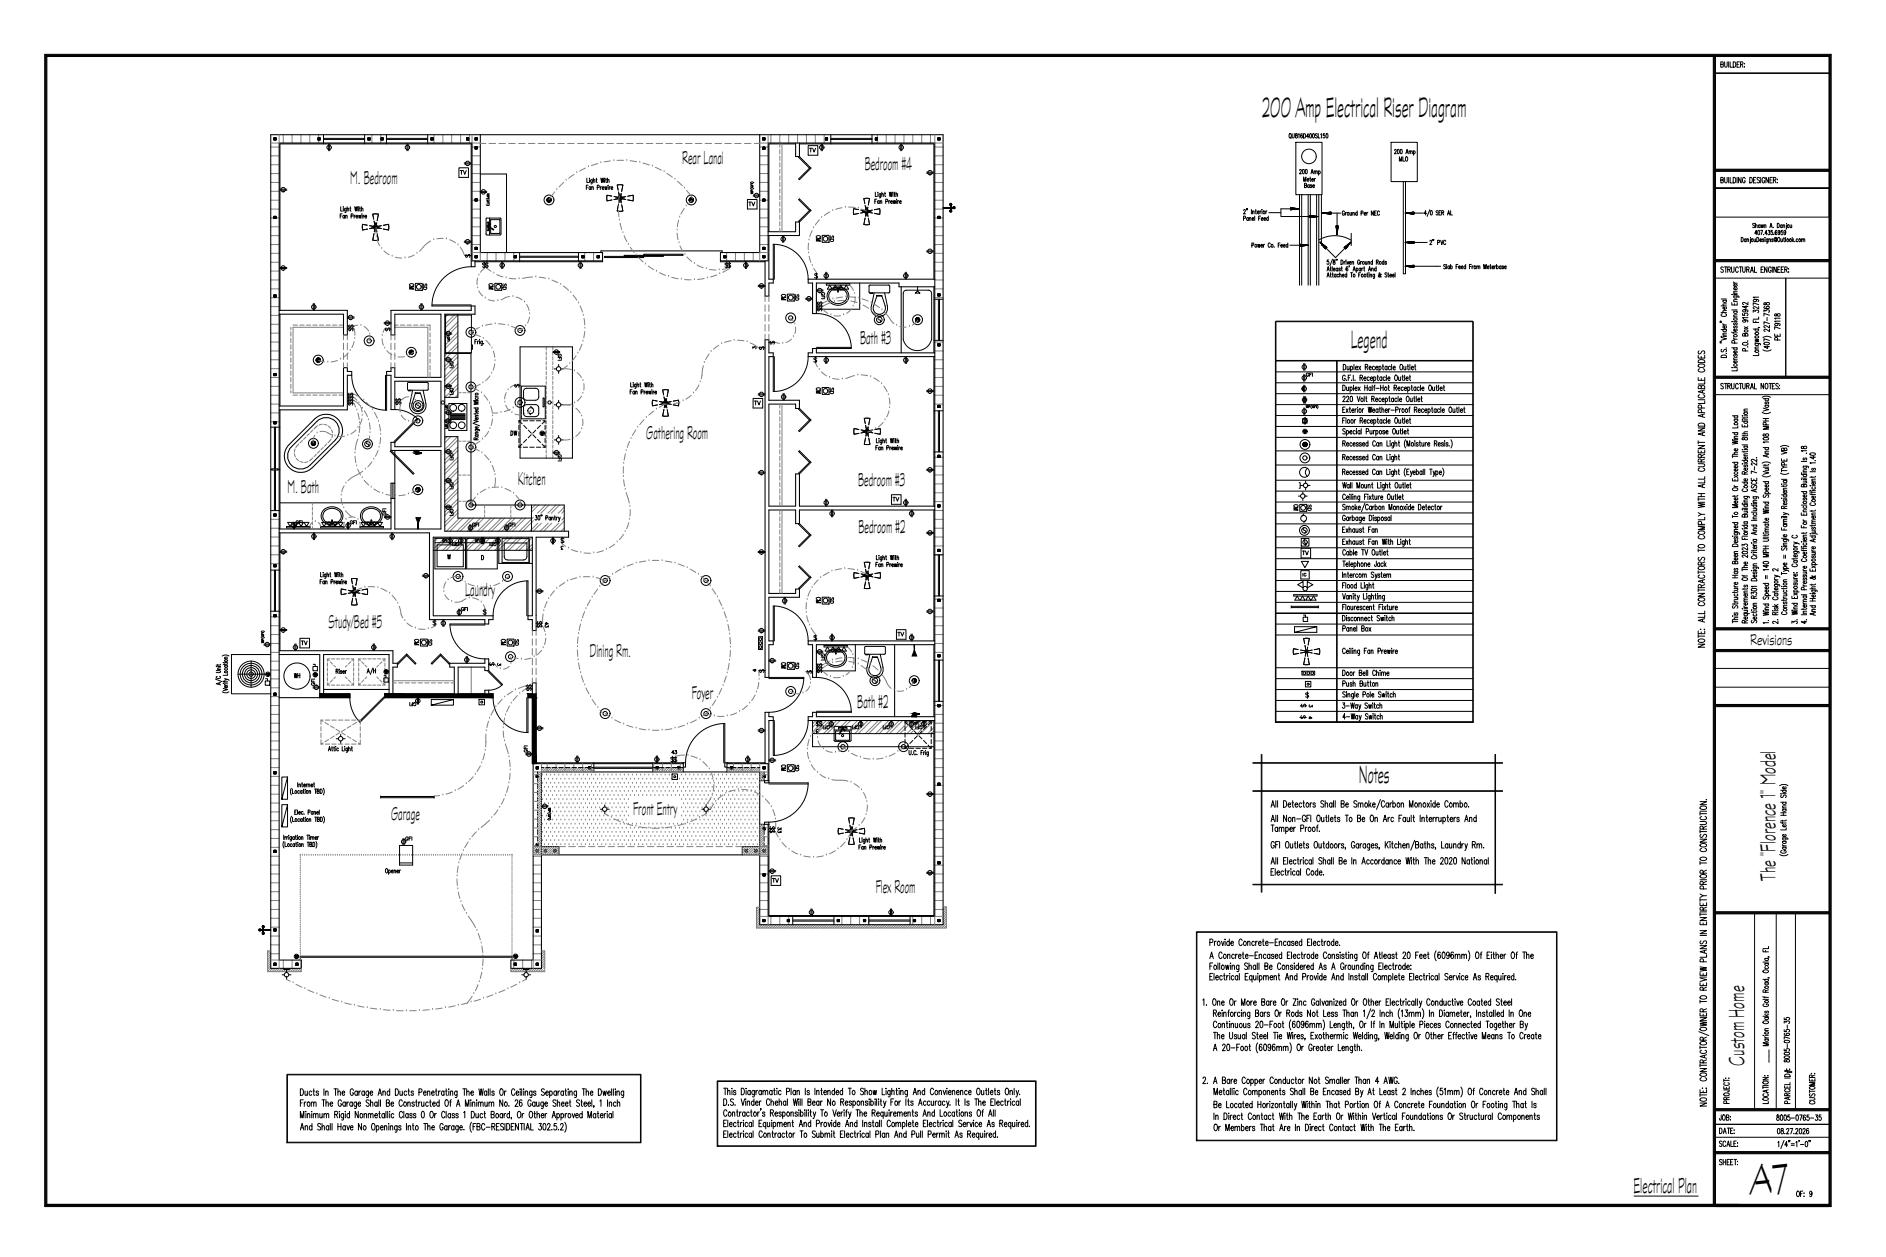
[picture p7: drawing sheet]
<svg xmlns="http://www.w3.org/2000/svg" width="914mm" height="610mm" viewBox="0 0 914 610" stroke-linecap="round" stroke-linejoin="round" font-family="sans-serif">
<defs><g id="words">
<text font-size="23" x="849" y="579">A7</text>
<text font-size="14.9" x="612" y="57">200 Amp Electrical Riser Diagram</text>
<g font-size="13.1">
<text x="655" y="169">Legend</text>
<text x="659" y="380">Notes</text>
</g>
<g font-size="11.5">
<text x="861" y="427" transform="rotate(-90 861 427)">The &quot;Florence 1&quot; Model</text>
<text x="846" y="517" transform="rotate(-90 846 517)">Custom Home</text>
<text x="792" y="579">Electrical Plan</text>
</g>
<g font-size="9.8">
<text x="331" y="79">Rear Lanai</text>
<text x="419" y="83">Bedroom #4</text>
<text x="170" y="89">M. Bedroom</text>
<text x="417" y="167">Bath #3</text>
<text x="313" y="213">Gathering Room</text>
<text x="139" y="239">M. Bath</text>
<text x="251" y="235">Kitchen</text>
<text x="416" y="236">Bedroom #3</text>
<text x="416" y="258">Bedroom #2</text>
<text x="226" y="289">Laundry</text>
<text x="159" y="305">Study/Bed #5</text>
<text x="286" y="319">Dining Rm.</text>
<text x="335" y="339">Foyer</text>
<text x="416" y="343">Bath #2</text>
<text x="307" y="395">Front Entry</text>
<text x="190" y="398">Garage</text>
<text x="425" y="433">Flex Room</text>
</g>
<text font-size="8.2" x="849" y="313">Revisions</text>
<g font-size="5.3">
<text x="678" y="79">MLO</text>
<text x="399" y="118" transform="rotate(-90 399 118)">CM</text>
<text x="202" y="141" transform="rotate(-90 202 141)">CM</text>
<text x="240" y="141" transform="rotate(-90 240 141)">CM</text>
<text x="382" y="147" transform="rotate(-90 382 147)">CM</text>
<text x="399" y="192" transform="rotate(-90 399 192)">CM</text>
<text x="247" y="212">DW</text>
<text x="631" y="249" transform="rotate(-90 631 249)">CM</text>
<text x="399" y="294" transform="rotate(-90 399 294)">CM</text>
<text x="204" y="314" transform="rotate(-90 204 314)">CM</text>
<text x="246" y="314" transform="rotate(-90 246 314)">CM</text>
<text x="142" y="330">WH</text>
<text x="382" y="325" transform="rotate(-90 382 325)">CM</text>
<text x="382" y="375" transform="rotate(-90 382 375)">CM</text>
</g>
<g font-size="4.9">
<text x="405" y="119" transform="rotate(-90 405 119)">SD</text>
<text x="208" y="142" transform="rotate(-90 208 142)">SD</text>
<text x="247" y="142" transform="rotate(-90 247 142)">SD</text>
<text x="388" y="147" transform="rotate(-90 388 147)">SD</text>
<text x="273" y="176" transform="rotate(-90 273 176)">GFI</text>
<text x="405" y="192" transform="rotate(-90 405 192)">SD</text>
<text x="188" y="251" transform="rotate(-90 188 251)">GFI</text>
<text x="637" y="249" transform="rotate(-90 637 249)">SD</text>
<text x="143" y="255">GFI</text>
<text x="405" y="294" transform="rotate(-90 405 294)">SD</text>
<text x="211" y="314" transform="rotate(-90 211 314)">SD</text>
<text x="253" y="314" transform="rotate(-90 253 314)">SD</text>
<text x="388" y="326" transform="rotate(-90 388 326)">SD</text>
<text x="412" y="355">GFI</text>
<text x="427" y="355">GFI</text>
<text x="443" y="355">GFI</text>
<text x="388" y="375" transform="rotate(-90 388 375)">SD</text>
<text x="196" y="409">GFI</text>
</g>
<text font-size="4.9" fill="#7f7f7f" x="401" y="321" transform="rotate(-90 401 321)">GFI</text>
<g font-size="4.4">
<text x="225" y="126">S</text>
<text x="395" y="149">S</text>
<text x="395" y="151">S</text>
<text x="367" y="171">S</text>
<text x="221" y="180" transform="rotate(-90 221 180)">GFI</text>
<text x="221" y="193" transform="rotate(-90 221 193)">GFI</text>
<text x="221" y="224" transform="rotate(-90 221 224)">GFI</text>
<text x="221" y="238" transform="rotate(-90 221 238)">GFI</text>
<text x="221" y="251" transform="rotate(-90 221 251)">GFI</text>
<text x="634" y="281" transform="rotate(-90 634 281)">IC</text>
<text x="223" y="297">GFI</text>
<text x="260" y="304">S</text>
<text x="260" y="306">S</text>
<text x="236" y="324">S</text>
<text x="367" y="327">S</text>
<text x="391" y="328">S</text>
<text x="395" y="327">S</text>
<text x="395" y="325">S</text>
<text x="154" y="334" transform="rotate(-90 154 334)">GFI</text>
<text x="630" y="344">S</text>
<text x="630" y="350">S</text>
<text x="257" y="366" transform="rotate(-90 257 366)">GFI</text>
</g>
<g font-size="4.4" fill="#7f7f7f">
<text x="168" y="160">S</text>
<text x="168" y="162">S</text>
<text x="186" y="162">S</text>
<text x="373" y="168">S</text>
<text x="249" y="189">S</text>
<text x="168" y="195">S</text>
<text x="168" y="196">S</text>
<text x="168" y="198">S</text>
<text x="191" y="198">S</text>
<text x="364" y="327">4</text>
<text x="395" y="326">S</text>
<text x="255" y="336">S</text>
<text x="373" y="404">S</text>
</g>
<g font-size="4" fill="#7f7f7f">
<text x="364" y="170">3</text>
<text x="264" y="306">3</text>
<text x="240" y="324">3</text>
<text x="376" y="405">3</text>
</g>
<g font-size="4">
<text x="634" y="344">3</text>
<text x="634" y="350">4</text>
<text x="376" y="404">3</text>
</g>
</g></defs>
<g fill="none" stroke="#000" stroke-width=".48">
<path d="M22 26h866v559h-866zM22 27h866v558h-866zM22 27h865v558h-865zM22 27h865v557h-865zM23 27h864v557h-864zM831 27v557M832 27v557M832 35h55M832 36h55M834 31h1v-1h-1v3l1-1v-1M836 30l1 3v-1v-2M838 30v3"/>
<path d="M839 30v3h1M840 30a1.3 1.3 0 0 1 2 1 1.4 1.4 0 0 1-2 2zM842 31h1M843 30h-1v3h1M844 31h1v-1h-1v3M844 31l1 2M846 31h.1M846 32h.1M133 67l1 1M133 68h.1M133 68v-1v1M133 67h1"/>
<path d="M134 67h.1M154 67l1 1M154 68h.1M154 68h1M154 67h1M155 67h.1M157 65v5M157 68h20M157 67h20M159 70v3M160 70v3M177 65v5"/>
<path d="M178 68h1M178 67l1 1M179 67h.1M185 68h.1M185 67v1M185 67l1 1M185 67h1M186 67h.1M187 68h20M187 67h20M187 65v5M197 70v3"/>
<path d="M198 70v3M207 65v5M209 68h.1M209 67l1 1M209 68v-1l1 1M209 67h1M210 67h.1M225 79h3M225 80h3M226 67h.1M227 67h-1M227 68v-1v1"/>
<path d="M227 67l-1 1M227 68h.1M230 68h1M230 72h1M230 68h.1M230 72h.1M230 67l1 1M230 71l1 1M231 71v1M231 72h-1h1M231 67h.1M231 71h.1"/>
<path d="M370 67l1 1M370 71l1 1M370 72h.1M370 68h.1M370 72h1M371 71v1l-1-1M371 67h-1h1h-1l1 1-1-1 1 1M371 71h.1M371 72l-1-1 1 1M392 71h4v4h-4zM392 72h2M393 72v2"/>
<path d="M394 72l1 2v-2M398 70v3M399 70v3M400 68h.1M400 67l1 1M401 67h.1M401 68l-1-1 1 1M403 68h20M403 67h20M403 65v5M423 65v5M424 68h1"/>
<path d="M424 68h.1M424 67l1 1M425 67v1M425 67h.1M437 70v3M455 67l1 1M455 67v1M455 68h.1M455 67h1M456 67h.1M626 67h.1M626 65l1 2 1-2"/>
<path d="M628 65l1 1v1l-1-1 1-1zM628 69h13v25h-13zM629 65h1v2M631 65v1v1v-1M632 65a1.1 1.1 0 0 1 1 1 1.1 1.1 0 0 1-1 1zM635 66h-2l1-1v2M635 65a1 1 0 0 1 1 1 1 1 0 0 1-1 1zM637 65a1 1 0 0 1 0 1 1 1 0 0 1 0 1zM639 65h-1l1 1-1 1M639 65v2h1M640 65h1v2M642 65v1a.6 .6 0 0 1 0 1h-1"/>
<path d="M643 65a1 1 0 0 1 1 1 1 1 0 0 1-1 1zM674 69h13v19h-13zM676 73h1l-1 2h1M678 73a1 1 0 0 1 0 1zM679 73a1 1 0 0 1 1 1 1 1 0 0 1-1 0zM682 75v-3l1 3M683 74l1-1v2M683 73v2M684 74l1-1v2M685 73h1v1v1l-1-1M685 73v2M136 92h3"/>
<path d="M223 81h4v5h-4zM223 83h1M224 83v2M225 83v2l1-2M230 97h.1M230 96l1 1M230 97h1M231 97h.1M231 96v1M233 93h3M233 84h13v38M236 97h1"/>
<path d="M236 99h1M236 95h1v1v-1M236 98h1v1M236 97h1v1M237 98h.1M237 94h-1h1l-1 1h1M266 96h-1M266 96l-1 1M267 96l-2 1 2-1M267 96l-2 2M267 96l-1 2M267 97v1"/>
<path d="M267 97l-1 1M284 91h1M285 86v2M285 90h-1v2M286 87v1M286 87h.1M286 91v1M287 91h1v1M287 91v1M287 87v2M287 87l-1 1h1M288 88v-1v1"/>
<path d="M288 86v2M289 87h.1M289 86l1 2M290 91v-1v2M291 91v1M291 86l1 2v-2v2l1-2M292 91h-1M292 91h1l-1 1h1M293 87v1M293 87h.1M293 91v1l1-1v1v-1M294 87h.1"/>
<path d="M294 86v2M294 95v2M294 97h.1M295 88v-1v1M295 86v2M295 95h-1M295 95h.1M295 91v1M295 90h.1M295 95h1M296 91h-1M296 95h1"/>
<path d="M296 97h-2M296 91h1h-1l1 1M297 97h-1M298 95l2 1M298 96h2M299 90h.1M299 90l1 1M300 90h-1M300 90h.1M300 91v1M300 96l-2 1M300 100v1"/>
<path d="M300 99v1M300 93h.1M300 96h.1M300 93v3M300 97v1M300 97h.1M300 96v1M301 94v1M301 97v1M301 96h.1M301 97h.1M301 90h-1"/>
<path d="M301 90h.1M301 94v2M301 98h.1M301 99v1M301 92v1M302 90h.1M302 96h.1M302 100v2M302 96h1M302 90v2M302 96l1 1M303 97h.1"/>
<path d="M303 95l-1 1M304 97h1M305 97h2M307 95h-3M307 95v2M307 97h.1M335 96h-1M335 96l-1 1M336 96l-2 1 1-1-1 1M336 96l-2 2M336 97l-1 1M336 97l-1 1 1-1"/>
<path d="M362 97h5v4h-5zM363 98h1M364 98v2M364 91h1M364 89h1M364 93h1h-1l1 1h-1M364 89v1h1M364 90v1h1v-1M365 98v2l1-2M365 90h.1M365 93l-1-1v1h1M365 95h3"/>
<path d="M370 97l1 1M370 97v1M370 98h.1M370 97h1M370 98v-1l1 1M371 97h.1M393 81l-6 6h1l5-5-5-6h-1l5 6M419 96h.1M419 96v1M419 97v1M419 98v1M419 100h1"/>
<path d="M420 96h.1M420 96h1M421 96h.1M421 99h.1M422 96h.1M422 96l-1 3M424 98h1M424 93v2h1M425 97h-1v2M426 94v1M426 93h.1M426 98v-1l-1 1 1 1v-1"/>
<path d="M426 97v2M427 98v-1l1 2M427 97v2M427 94v2h-1M427 94l-1 1h1M428 94v1M428 93v2M429 94h.1M429 93v2M429 98h1v-1h-1v2M431 97v2M431 93l1 2v-2v2l1-2"/>
<path d="M431 97v1M432 98h1l-1-1v1h1M433 94v1M433 93h.1M433 97v2l1-2v2v-2M433 94h1M434 93v2M434 94h1v1M435 97v2M435 97h.1M436 97l-1 1M436 98h1v-1l-1 1v1l1-1"/>
<path d="M449 83h4M449 84h4M630 94v44M630 83v-1l1 1-1 1h1M631 94v44M632 82a1 1 0 0 1 0 1 1 1 0 0 1 0 1zM632 88v-2l1 2v-2v2M632 90h1v-1h-1v2h1v-1M633 82a1 1 0 0 1 1 1 1 1 0 0 1-1 1zM634 87h1h-1v1h1M634 94v44M635 90h-1v1h1"/>
<path d="M635 90v1M635 87h.1M635 86l1 2M635 94v44M636 84v-2l1 2M636 84h1M636 87h1h-1v1h1M636 90h-1l1 1h-1M636 90h1v1M637 83h1v1M637 83v1M637 87v1"/>
<path d="M638 87h-1M638 83h1v1M638 94v44M639 83h1v1h-1M639 83v2M639 94v44M641 94v25M680 88v45h1v-45M832 91h55v14h-55zM832 82h55M832 83h55M832 91h55"/>
<path d="M834 87h1v-1h-1v3l1-1v-1M836 86l1 3v-1v-2M838 86v3M839 86v3h1M840 86a1.3 1.3 0 0 1 2 1 1.4 1.4 0 0 1-2 2zM842 86v3M844 86v3l-1-3v3M846 87a.7 .7 0 0 0-1-1 .7 .7 0 0 0 0 1v1a.7 .7 0 0 0 0 1 .7 .7 0 0 0 1-1M848 86a1.3 1.3 0 0 1 2 1 1.4 1.4 0 0 1-2 2zM850 87h1M851 86h-1v3h1M853 86h-1l1 1a1 1 0 0 1 0 2 .7 .7 0 0 1-1-1"/>
<path d="M854 86v3M856 87a.7 .7 0 0 0-1-1 .7 .7 0 0 0-1 1v1a.7 .7 0 0 0 1 1 .7 .7 0 0 0 1-1h-1M857 86v3l-1-3v3M858 87h1M859 86h-1v3h1M860 87h1v-1h-1v3M860 87l1 2M862 87h.1M862 88h.1M133 106h.1M133 105l1 1M133 105h1"/>
<path d="M165 105h.1M165 100v2h1M166 104h-1v2M166 100h.1M166 101v1M167 105v-1l-1 1 1 1M167 104v2M168 105v-1v2M168 104v2M168 101v2h-1M168 101h-1v1h1M168 101h1v1"/>
<path d="M168 100v2M170 101h.1M170 100v2M170 105h1v-1h-1v2M172 104v2M172 100v2l1-2v2v-2M172 104v1M173 105v-1v2M174 101v1M174 100h.1M174 104v2v-2l1 2v-2M174 101h1"/>
<path d="M174 100l1 2M175 101h1v1M175 100v2M176 104v2M175 104h.1M176 109v3M176 109h.1M176 109h1M176 112h.1M176 111v1M177 104l-1 1M177 105h1v-1l-1 1v1h1"/>
<path d="M177 111h.1M177 109h1M178 109h.1M178 111h-1M179 109h.1M179 109l2 1M180 110h1M180 111h-1M180 111l2-1v1M181 110h1M181 116h.1M181 115v1"/>
<path d="M181 115h.1M181 117h2M181 106h.1M181 113v2M181 107v1M181 108h1M181 112h.1M182 108h.1M182 109h.1M182 111l-1 1M182 109v1M182 108v1"/>
<path d="M182 111v1M182 111h.1M182 111h2M182 111l1 2M183 109h-1M183 108h.1M183 113v1M183 114v1M183 106v1M183 106v-2h-2v2M183 115h.1M183 110h1"/>
<path d="M183 116h.1M183 115v1M184 111h1M185 109l-3 1M186 109h.1M186 111h.1M186 111h1M187 109h.1M187 111h1M188 109h-1M188 109h.1M188 111v1v-1"/>
<path d="M189 109v2M225 117h3M231 120h-1M231 120l-1 1M236 106h7v8h-7v-8M237 110l2 1M237 110h.1M237 110h-1h1M237 109v-1h-1v4h1v-2M237 106v3M237 109v1M237 110v4"/>
<path d="M238 109l-2 1zM238 106v4M238 107h4M242 106v7h-4v-2M299 102h.1M299 102h1M299 101v1M300 102h1M301 102h.1M302 102h-1M302 102h.1M370 120h.1"/>
<path d="M371 120l-1 1M375 118v17M379 114v4M380 114v4M393 102l-6 5 1 1 5-6-5-6-1 1 5 5M399 114h3v4h-3zM414 102v1M414 103h.1M414 102h.1M414 104h.1M414 101h.1M415 101v1"/>
<path d="M416 102h.1M416 104h-2M417 102h.1M417 102h3M418 103h1M418 103h-1M419 109h.1M419 107v2M419 103h-1M419 109h1M419 103h.1M419 106v1"/>
<path d="M420 103v2M420 101h.1M420 109h1M420 102h.1M420 100v1M420 104v1M420 103h.1M421 104v1M421 103h.1M421 101l-1 1M421 100v1M421 106v1"/>
<path d="M421 109h.1M421 102h.1M421 107v1M421 103h1M421 108h1M422 109h-1M422 103h.1M422 102h.1M422 103h1M423 103h.1M423 102h-1M424 103h.1"/>
<path d="M424 104h3M425 102h-1M427 101v1M427 101h.1M427 104h.1M427 101h-2M427 102h.1M427 103h.1M427 102v1M455 105l1 1M455 105v1M455 106h.1"/>
<path d="M455 105h1M456 106l-1-1 1 1M603 106h1v-1h-1v2M603 102h1l-1 2h1M604 101v1M605 101v1M605 106h-1l1 1M605 106v1M606 106l1 1M606 106v1M607 102v2M607 119h1v-1h-1v2"/>
<path d="M607 106h1h-1v1h1M607 103l1-1v2M608 105v2M609 102h.1M609 102v2M610 103v-1v1v1v-1M610 119v1v-1l1 1v-1M610 106h1M611 102v2M611 105h-1v2M611 119h1h-1l1 1M611 102v1"/>
<path d="M612 106v1M612 102v2M612 102h.1M613 119v1M613 106h1h-1v1h1M613 119h.1M614 102v2M614 102v1M615 106h-1v1h1M615 105v2M615 103h6M616 118h-1v1v1l1-1"/>
<path d="M618 120h.1M620 119h.1M621 118h-1v2M621 119h1l-1 1h1M622 119h1l-1 1h1M624 119v1M624 118v2M625 119h5M626 101v1zM626 101v1M626 102h.1M626 101h4l-4 1"/>
<path d="M626 101h-5v4h14M626 101l1 1M626 102v-1v1M626 101l1 1zM626 101l1 1v-1M627 101l1 1zM627 101l1 1M627 101h1M628 101h.1M628 101h1M629 101h.1M630 101h.1"/>
<path d="M630 119h.1M630 118l1 1-1-1M630 119h1h-1M630 118l4 1h-4M630 118v1M630 118l1 1h-1M631 119h1h-1M631 119h1zM632 119h.1M632 119h1M634 119h.1M635 105h.1"/>
<path d="M635 105h1M635 105v1M635 105h4l-4 1M635 105h1zM636 105h.1M636 105h1zM636 105h1M637 105h.1M637 105h1M637 105h1zM638 105h.1M638 105h1"/>
<path d="M639 105h.1M639 116a15 15 0 0 1 16 0M640 117l3 3v1zM640 117h.1M640 118h.1M640 118h1M641 118h.1M641 119h.1M641 103h.1M641 119h1zM641 119h1M641 103h1"/>
<path d="M641 119h2M642 103h-1M642 103h.1M642 119h-1M642 120h1h-1M642 120h1zM642 119h-1h1M642 103h1l-1 1M642 103h1zM643 120h-1h1M643 103v1v-1M643 104l1-1z"/>
<path d="M643 103v1M644 103l-1 1 1-1M644 103v1M644 104l1-1v1M645 103l-1 1M645 103l-1 1 1-1M645 103v1M645 103h-4l4 1M645 103h5M645 104h.1M648 110h1M648 110v4l1-4"/>
<path d="M648 110l1 1M648 111h1zM648 111l1 1zM648 112h.1M648 112v1M648 113h.1M648 113v1M648 114h.1M648 103v7M649 112l-1-1v1M649 111l-1-1 1 1M649 110h.1"/>
<path d="M652 103l-1-1v1v1h1h-1M652 120h1zM652 103v1M652 120h1h-1M652 120h1M653 119h1h-1M653 103l-1 1M653 119h1M653 120h-1h1M654 119h.1M654 119h-2M654 118h.1"/>
<path d="M654 118h1M655 103v1M655 118h-1M655 118h.1M655 117h.1M655 113v6M656 103h1v1M656 103v1M658 103l-1 1h1M658 102v2M660 103h1v-1h-1v2M661 104h1v-1l-1 1h1"/>
<path d="M663 103v1M666 102v2l-1-2v2M666 103h1M667 102h-1v2h1M669 103l-1-1v1v1h1M681 118l5-1v1zM681 103h.1M681 118h.1M682 103h-1M682 118h-1M682 103h.1M682 118h.1"/>
<path d="M682 117v1M682 103h1l-1 1M683 117l-1 1M683 103v1M683 117v1M683 104h.1M683 118v-1zM683 103v1v-1M684 103l-1 1M684 117l-1 1M684 103l-1 1 1-1M684 117l-1 1 1-1"/>
<path d="M684 118l1-1zM684 104l1-1v1M684 103h1l-1 1zM685 117l-1 1v-1M685 117l-1 1M685 118v-1l-1 1zM685 104l1-1-1 1M685 117l-1 1 1-1M685 103l-1 1v-1M685 103l-1 1M685 118h1h-1M686 103l-1 1"/>
<path d="M686 118h-1M686 103h-5l5 1M686 103v1M686 103h4M686 118h6M686 104h-1M686 117l-1 1M686 117l-2 1M686 103l-1 1h1M692 104h-2l1-2v2M693 102l-1 3M693 117h1l-1 2h1"/>
<path d="M695 116v1M697 118h1v-1h-1v2M697 102h-1l1 2h-1M698 103h.1M699 117v2l1-2M699 102h-1v2h1M699 103h1v-1h-1v2M699 103l1 1M701 117h-1v2l1-1M702 104v-2l1 2M702 104h1M703 102v2h1"/>
<path d="M844 115a1.1 1.1 0 0 1 1 1 1.1 1.1 0 0 1-1 1zM847 116h-1v1h1M847 116v1M847 116h1v1M849 116l-1 2M849 115h.1M850 116v1h1M851 109h-1l1 1h-1M851 109h1v1M851 108v2M851 116v1M852 115a1.1 1.1 0 0 1 1 1 1.1 1.1 0 0 1-1 1z"/>
<path d="M852 113h-1v-1v2M853 116h1l-1 1h1M853 109v1M854 112h1l-1 2M854 109v1v-1l1 1v-1M855 114h.1M855 116h-1l1 1h-1M855 109h1v1M855 109v1M856 115h.1M856 116v1M857 113h-1v-1v2"/>
<path d="M857 116v2h-1M857 116h-1l1 1M857 112h1v1v1l-1-1M858 116v1M858 110l1-2v2M858 110h1M859 112v1a.6 .6 0 0 1 1 0 .7 .7 0 0 1-1 1v-1M860 116h-1l1 1h-1M860 110h.1M860 114h.1M861 116v1v-1M861 116v1a1 1 0 0 0 0-2 .9 .9 0 0 0-1 0 1 1 0 0 0 0 2h1"/>
<path d="M861 112v1v1v-1M862 108a1.1 1.1 0 0 1 1 1 1.1 1.1 0 0 1-1 1zM863 112l-1 1v-1h1v2h-1M863 116v1h1M864 109l-1 1h1M864 109v1M864 116v1M864 112v1a.6 .6 0 0 1 0 1l-1-1M864 109h1v1M865 116h.1M865 115v2M866 115v2"/>
<path d="M866 112l-1 1v-1h1v1v1h-1M866 109v2M866 108h.1M868 109v1h1M869 109v1M869 115v2M869 116l1 1M870 116l-1 1M870 117h.1M872 116h-1v1h1M873 116h1v1M873 116v1"/>
<path d="M874 116h1v1M136 130h3M201 137h4v4h-4zM228 129a19 19 0 0 0-19 19h19M230 125h1M230 124l1 1M231 124h.1M231 125v-1v1M231 120v1M231 121h.1M235 127v3M235 128h-1l1 1v1l-1-1"/>
<path d="M236 127v3M237 128h-2l2 1-1 1-1-1M240 137h3v4h-3zM243 127v3M244 127v3M249 124l1 1h-1M249 125h1M249 124l1 1M250 124v1M250 124h.1M250 125l-1-1 1 1M252 125h29"/>
<path d="M252 124h29M252 122v5M281 122v5M281 127v3M282 127v3M282 124l1 1h-1M282 125h.1M282 124l1 1M283 124v1M283 124h.1M283 125l-1-1 1 1M290 124v1"/>
<path d="M290 125h.1M290 124l1 1M290 124h1M291 125l-1-1 1 1M293 124h19v1h-19zM303 124h19h-19zM312 123h19v1h-19zM351 124l1 1M351 125h.1M352 124h.1M352 127v3M353 128h-2l2 1-1 1-1-1"/>
<path d="M354 127v3M354 128h-1l1 1h-1M361 127v3M362 127v3M368 138h3M368 139h3M370 124l1 1M370 121l1-1-1 1M370 124v1M370 125h.1M370 124l1 1-1-1h1M371 124h.1"/>
<path d="M371 120v1M371 121h.1M375 135v-17a17 17 0 0 1 17 17M396 132v3M396 133h-1l1 1v1h-1M400 132v3M401 138h11h-11zM401 132v3M402 138l1 2h-2zM405 138l1 2h-2zM406 140h1l-1 2zM408 138l1 2h-2z"/>
<path d="M410 138l1 2h-2zM417 137v13h-21M439 132v3M445 139v2M449 122h4M642 120h1M642 121h1M643 120l5 5M643 131l1-2v2M643 134l1-2v2M644 131h.1M644 134h.1"/>
<path d="M644 126l-1 1h1a.6 .6 0 0 1 0 1 .6 .6 0 0 1-1 0M645 130h.1M645 133h.1M645 129v2M645 132v2M646 129v2M646 133h.1M646 126l-1 3M646 132v2M646 126l1 2a.7 .7 0 0 1-1-1 .7 .7 0 0 1 1 0v-1zM646 131h1v-1l-1 1h1M648 133h-1v1h1"/>
<path d="M648 133v1M648 126h.1M649 130h-1v1h1M649 130v1M649 133l-1 1h1M650 133v1M650 132v2M650 130h-1l1 1h-1M650 126a1.1 1.1 0 0 1 1 1 1.1 1.1 0 0 1-1 1zM650 130h1M650 129l1 2M651 134h1l-1-1v1h1"/>
<path d="M652 127v1M652 120l3-3-3 4zM652 120l-5 5M652 127h.1M652 121h1M653 127v1M653 126h.1M653 133h-1v1h1M653 132v2M653 127l1 1v-1M653 130v-1v1v1v-1v1M654 129v1"/>
<path d="M654 127h1l-1 1h1M655 132h1M655 132v2M655 127h1v1M655 127v1M656 131l1-2v2M656 131h1M658 130v1M658 130v2M659 133h.1M659 127v-1l-1 1 1 1v-1M660 132h-1v2"/>
<path d="M660 127v1M660 130h-1v1h1M660 130v1M660 127h.1M661 130l-1 1M661 130h1M661 129l1 2M662 127v1h1M663 127v1M663 133h.1M663 132v2M663 127h1v1"/>
<path d="M663 131l1-2 1 2M664 131h.1M664 133v1M664 132h.1M664 133h1v1M665 130h1v1M665 130v1M665 127v1M665 126v2M666 133v2M666 133v1M667 130l-1 1h1"/>
<path d="M667 129v2M667 127h1v-1h-1v2M668 127v1M670 133l-1 1h-1l1-2v1l1 1M671 127h-1v1h1M671 126v2M672 127h-1l1 1h-1M672 133v-1v2h-1M673 133h.1M673 132v2M674 134h1l-1-1v1h1M675 134h1v-1l-1 1h1"/>
<path d="M676 132v2M681 129h.1M681 129h1M682 129h.1M683 129h.1M683 129h-1M684 129h-1M684 129h-1h1M684 129h1zM685 129h-1M685 129v1M686 129l-1 1 1-1-1 1"/>
<path d="M686 129h-5l5 1M686 129h13M686 129v1M686 129l-1 1M701 129h-1l1 1h-1M701 128v2M703 129h-1v1h1M703 129v1M703 129h1v1h-1M703 128v2M706 129h1M707 128h-1v2"/>
<path d="M707 130h1v-1l-1 1h1M708 130h1v-1l-1 1h1M711 129h-1v1h1M711 128v2M712 129h1M713 128h-1v2M714 129v1M716 129h1v1M716 129v1M717 129l1 1M719 130v-2l1 2 1-2v2M721 130h1v-1l-1 1h1"/>
<path d="M722 129h1M723 128v2M723 130h1v-1l-1 1h1M725 129v1M726 129v1M726 128v2M728 129h-1v1h1M728 129v1M729 129h-1l1 1h-1M729 130h1v-1l-1 1h1M832 127h55M832 126h55"/>
<path d="M832 135h55M836 130a.6 .6 0 0 0-1 0 .6 .6 0 0 0 0 1 .7 .7 0 0 1 0 1 .7 .7 0 0 1-1 0M836 129h1M837 129v3M838 131h1v-1l-1-1v3M838 131l1 1M840 129v3h1v-3M841 137h.1M841 137h1M842 139v1a.7 .7 0 0 1-1 1 .7 .7 0 0 1 0-1v-1v2M842 138a.7 .7 0 0 1-1 1 .7 .7 0 0 1 0-1v1M843 130a.7 .7 0 0 0-1-1 .7 .7 0 0 0-1 1v1a.7 .7 0 0 0 1 1 .7 .7 0 0 0 1-1"/>
<path d="M843 129h2M844 129v3M845 129v3h1v-3M847 131h1v-1l-1-1v3M847 131l1 1M849 132v-3l1 3M849 131h1M851 129v3h1M854 131h.1M855 129h-1v3h1M857 129v3l-2-3v3M859 130a.7 .7 0 0 0-1-1 .7 .7 0 0 0-1 1v1a.7 .7 0 0 0 1 1 .7 .7 0 0 0 1-1h-1"/>
<path d="M859 129v3M861 129v3l-1-3v3M862 131h1M863 129h-1v3h1M864 131h.1M865 129h-1v3h1M865 131h1v-1l-1-1v3M866 135v47M866 131l1 1M867 130h.1M867 132h.1M133 143l1 1"/>
<path d="M133 144h.1M133 143l1 1-1-1M133 143h1M134 143h.1M152 147v4M168 154h4M186 156h4M204 147v4M205 147v4M209 148h19M216 153h13v18h-13zM222 152v41h-6"/>
<path d="M382 143h3v3h-3zM391 145h3M396 152a17 17 0 0 1 17 17h-17M396 141h3M398 144h2M399 143h-1v-1h2l-1 1M399 144h.1M406 141h-3a4 4 0 0 0-1 5 4 4 0 0 0 5 1 4 4 0 0 0 4-2 4 4 0 0 0-2-4h-3M410 140a5 5 0 0 0-6 0 5 5 0 0 0-2 6 5 5 0 0 0 6 2 5 5 0 0 0 3-6l-1-1M422 142h-1l1-4 9 1v3h-9M422 142h1zM424 142l-2 6a4 4 0 0 0 4 5 4 4 0 0 0 4-5l-1-6"/>
<path d="M425 144l-1 4a3 3 0 0 0 2 4 3 3 0 0 0 3-4l-1-4M425 143l3 1zM426 154a1.3 1.3 0 0 1 2 1 1.3 1.3 0 0 1-2 1 .9 .9 0 0 0 1-1 .9 .9 0 0 0-1 0zM426 154a1.3 1.3 0 0 0-1 1 1.3 1.3 0 0 0 1 1M438 142v23M439 141h-1v1M440 141h10l2 1v23a7 7 0 0 1-7 5 7 7 0 0 1-7-5M444 142l1-1 1 1zM444 155l1-1-1 1M444 156l1-2-1 2M444 154h.1M445 154l-1 1"/>
<path d="M446 154l-2 2 2-2M446 154l-2 2M446 156h-1M446 155l-1 1M446 155l-1 1 1-1M453 145h4M455 143v1M455 145v20M455 142l1 1M456 145v20M456 143h-1l1 1M618 156v19"/>
<path d="M619 156h95v19h-95zM619 156h95M714 156v19M834 156h1M834 152h3M834 148h3M834 145h3M834 160h3M835 152a.7 .7 0 0 0-1 1 .7 .7 0 0 0 1 0h1a.7 .7 0 0 0 1 0 .7 .7 0 0 0-1-1M835 158h2M835 146h2M835 157l1 1"/>
<path d="M836 160h-1a.7 .7 0 0 0 1 1 .7 .7 0 0 0 1-1M836 146h-1a.7 .7 0 0 0 1 1 .7 .7 0 0 0 1-1M837 158a.7 .7 0 0 1-1 1 .7 .7 0 0 1 0-1v1M837 149a.7 .7 0 0 1-1 1 .7 .7 0 0 1 0-1v1M837 151h-2l1 1M837 147h-2l1 1M840 156h.1M840 143h.1M840 147v1h2v-1M840 150h2M841 144h2M841 156h1"/>
<path d="M841 151h1M841 143h1M841 154h1M841 146h1M841 142h1M841 158v1l1-1v1M841 157h1v1M841 151a.7 .7 0 0 0 0 1 .7 .7 0 0 0 1-1M841 144a.7 .7 0 0 0 0 1 .7 .7 0 0 0 1-1M841 147v1M842 160a.7 .7 0 0 1-1 1 .7 .7 0 0 1 0-1v1M842 153h-1v1"/>
<path d="M842 145h-1v1M842 141h-1v1M845 152v1h1a.7 .7 0 0 1 0-1 .7 .7 0 0 1 1 0 .7 .7 0 0 1 0 1M846 155a.7 .7 0 0 1 0 1 .7 .7 0 0 1-1-1h2v1M846 150a.7 .7 0 0 1 0 1 .7 .7 0 0 1-1-1h2v1M846 158l1 1M847 148v2l-2-1h2M847 158l-1 1M847 154h-2M847 147v1l-2-1v1M850 155v1h3M850 151v-1l1 1a.7 .7 0 0 1 1-1 1 1 0 0 1 0 2"/>
<path d="M850 160h3M851 145h1a.7 .7 0 0 1-1 1 .7 .7 0 0 1-1-1h2l1 1h-1M851 160a.7 .7 0 0 0 1 1 .7 .7 0 0 0 0-1M851 156h.1M853 159h.1M853 154v1h-3M853 148l-3-1v1M853 144h-3l1 1M853 149v1l-2-1h-1l1 1M855 151v-1l1 1a.7 .7 0 0 1 1-1 .7 .7 0 0 1 0 1M855 147v1a.9 .9 0 0 0 1 0 .9 .9 0 0 0 1-1h1a.9 .9 0 0 1-1 1 .9 .9 0 0 1-1-1zM856 149h-1a1.3 1.3 0 0 0 2 1 1.3 1.3 0 0 0 1-1 .8 .8 0 0 0-1 0 .8 .8 0 0 0-1 0l1 1"/>
<path d="M857 154v2M858 160v1l-2-1h-1l1 1M858 158v1l-2-1-1 1h1M858 157l-3-1v1M858 153l-3-1v1M861 152l-1 1a.9 .9 0 0 0 1 0 .9 .9 0 0 0 1-1h1a.9 .9 0 0 1-1 1 .9 .9 0 0 1-1-1zM861 157h1a.7 .7 0 0 1-1 1 .7 .7 0 0 1 0-1h2v1M863 159l-3-1v2M863 156h-3h1M863 154h-3l1 1M154 174h-1M154 174l-1 1"/>
<path d="M155 174l-2 1M155 174l-1 1 1-1M155 175v1M155 174l-1 2M155 175l-1 1M199 170h.1M199 170h-1M199 170l-1 1 1-1M200 170l-2 1M200 170l-1 1 1-1M200 171v1M200 171l-1 1"/>
<path d="M200 171l-1 1 1-2-1 2M216 171h12v74h46v13M216 174h3M216 175h3M216 162h3M217 164h1v1M217 165h1M217 164v-1h1v1M217 164v1M229 167v2M230 166h1M231 165h-1v2"/>
<path d="M232 165v2M232 165v1M232 165h.1M234 165v2h-1M234 166l-1-1v1v1h1M234 167h.1M252 168h26v54h-26zM269 179h1M271 177v1M271 180v1M272 179h1M375 173v17a17 17 0 0 0 17-17"/>
<path d="M375 173v17M395 173v3M396 168h17M396 174h-1l1 1-1 1v-1M400 173v3M401 173v3M439 173v3M453 165h4M455 167v1M455 167l1 1M455 167h1M456 167h.1"/>
<path d="M632 176v4M633 176v4M648 175v175M651 177a1.3 1.3 0 0 1 2 1 1.3 1.3 0 0 1-2 1zM653 178v1h1M654 178v1M655 178a.7 .7 0 0 1 1 0 .7 .7 0 0 1-1 1M655 178v2M656 177v2M657 178h1a.7 .7 0 0 0-1 0 .7 .7 0 0 0 1 1M659 178l1 1M660 178l-1 1"/>
<path d="M662 178h1v-1h-1v2M663 178v1M664 178h1a.7 .7 0 0 0-1 0 .7 .7 0 0 0 1 1M666 178a.7 .7 0 0 0-1 1 .7 .7 0 0 0 1 0M667 178h1a.7 .7 0 0 0-1 0 .7 .7 0 0 0 1 1M669 178a.7 .7 0 0 1 1 0 .7 .7 0 0 1-1 1M669 178v2M670 178h1M670 177l1 2M673 178h-1a.7 .7 0 0 0-1 0 1.1 1.1 0 0 0 2 1M673 178v1M674 178a.7 .7 0 0 0-1 0 .7 .7 0 0 0 1 1"/>
<path d="M675 177v2M675 178h1a.7 .7 0 0 0-1 0 .7 .7 0 0 0 1 1M679 177h1v1a.8 .8 0 0 1-1 1 .8 .8 0 0 1 0-1zM681 178v1h1M682 178v1M682 178h1M683 177v2M684 177v2M684 178h1a.7 .7 0 0 0-1 0 .7 .7 0 0 0 1 1M686 178h.1M686 177l1 2M714 175v175h-96v-175"/>
<path d="M823 172v2h4v-2M823 175a1.8 1.8 0 0 1 2-1 1.8 1.8 0 0 1 2 2h-4zM823 177h1a1.5 1.5 0 0 1 1-1 1.5 1.5 0 0 1 1 2 1.5 1.5 0 0 1-2 0 1.5 1.5 0 0 1-1-1zM824 170l-1 1 1 1a1.4 1.4 0 0 1 2-2v2M824 179a.8 .8 0 0 0-1 1 1 1 0 0 0 2 0 .9 .9 0 0 0 1 0 .9 .9 0 0 0 0-1M825 173v1M834 166h1M835 163h.1M834 164h3l-3 1M835 173v-1a1.4 1.4 0 0 1 1 0 1.4 1.4 0 0 1 1 1h-3zM835 169v2l1-2 1 1v1M835 163h2"/>
<path d="M837 171h.1M837 169h.1M837 162h-2l1 1M840 161h2M840 169h2M840 178h.1M841 178h1M841 161v1M841 164v1M841 174h1M841 165h1M841 177a.7 .7 0 0 0 0 1 .7 .7 0 0 0 1-1"/>
<path d="M841 172v1l1-1v1M841 169a.7 .7 0 0 0 0 1 .7 .7 0 0 0 1-1M841 166v-1h-1v1h2M842 175a.7 .7 0 0 1-1 1 .7 .7 0 0 1 0-1v1M842 170a.7 .7 0 0 1-1 1 .7 .7 0 0 1 0-1v1M842 173l-1 1M842 179v1h-2M845 166a1.3 1.3 0 0 1 2 0 1.3 1.3 0 0 1 0 1 1.2 1.2 0 0 1-1 1 1.2 1.2 0 0 1-1-2zM846 162h1v1h-2v-1h1v1M846 170v-1h-1v1h2M847 168h.1M847 165h.1"/>
<path d="M851 169h2M851 167h2M851 164l2 1h-2l2 1h-2M851 167a.7 .7 0 0 0 1 1 .7 .7 0 0 0 0-1M853 171v1h-3M853 168h-2v1M855 170h1h3M855 164l1-1 3 1M855 166a1.3 1.3 0 0 1 2 0 1.3 1.3 0 0 1 1 1 1.3 1.3 0 0 1-2 0 1.3 1.3 0 0 1-1-1zM857 168v1l-2-1h3M858 165l-3-1v1M860 162v1h3v-1"/>
<path d="M862 162v1M862 165v-1h-1l-1 1h3M133 182h.1M133 181l1 1M134 181h-1l1 1M171 182a17 17 0 0 0 16 17v-17M187 182v17M191 199a16 16 0 0 1 12 4l-12 12M198 189v-3h10l-1 3h-8M198 189l1 1zM200 189l-1 7a4 4 0 0 0 4 5 4 4 0 0 0 3-5l-1-7M201 191h3z"/>
<path d="M202 196a1.3 1.3 0 0 1 2 0 1.3 1.3 0 0 1-1 2 .9 .9 0 0 0 0-1 .9 .9 0 0 0-1-1zM203 195a1.4 1.4 0 0 0-2 2 1.3 1.3 0 0 0 2 1M204 191l1 5a3 3 0 0 1-2 4 3 3 0 0 1-3-4l1-5M216 188h3M216 187h3M216 200h3M216 198h1M216 197h1M216 198h.1M218 196h8v13h-8zM230 198h2M230 194h.1"/>
<path d="M230 192h2M230 194h2M230 192h1M231 198h-1l1 1 1-1M231 193h-1l1 1 1-1M232 199v1l-2-1h1v1M232 195h-2h2l-2 1h2M253 187h11v16h-11zM254 197h7v1v3l-1 1h-6v-1v-3zM255 188l-1 1v4v1h1h5l1-1v-4l-1-1M255 188h5M257 197l1 1"/>
<path d="M263 193h1v4h-1zM269 196h1M271 194v1M271 197v1M272 196h1M306 190h.1M306 186v2h1M306 189v2M307 186v2M307 186h.1M308 190h-1v1h1M308 190v1"/>
<path d="M308 190h1v1M308 186v2M308 187v-1v1v1v-1M309 187l1-1v2M309 186v2M310 186h1M310 186l1 2M311 190h1v-1h-1v2M312 190v1M313 186v2v-2l1 2v-2M313 190h-1M313 190h1l-1 1h1"/>
<path d="M314 186v2M314 186h.1M314 190l1 1v-1v1l1-1M315 186h.1M315 186v2M316 187v-1l1 2M316 186v2M316 190v1M316 189h.1M316 196h.1M316 197h.1M317 190v1"/>
<path d="M317 197h.1M317 190h.1M317 190h1h-1l1 1M318 197h-1M318 194h-2v2M318 194h.1M318 194h1M319 196l-1 1M320 195h.1M320 196h.1M321 195h1M321 189h.1"/>
<path d="M321 189v1M321 190h.1M321 190h1M322 190v1M322 191v1M322 199v2M322 195h.1M322 192v3M322 199h.1M322 196h-2M322 196v2M322 196h.1"/>
<path d="M323 193v1M323 196v2M323 196v1M323 195h.1M323 196h2M323 197v1M323 193v2M323 199h.1M324 199v3M324 195h1M324 190l-1 2M324 190h.1"/>
<path d="M324 189h-3M324 189h.1M324 189v1M324 195h-1M325 195h.1M325 196h1M326 196h1M327 196h.1M327 196l1 1M328 194l-2 1M328 197h1M329 194h-1"/>
<path d="M329 194v2M329 197h.1M329 196h.1M365 193h5v5h-5zM366 194h1M366 194v2M367 194l1 2 1-2M368 191h3M368 192h3M380 191v3M399 188h3v3h-3zM449 189h4"/>
<path d="M449 190h4M453 199h4M455 197l1 1M455 197v1M455 199v20M455 197h1M455 198v-1v1M456 199v20M456 197h.1M619 180h95M619 186h95M619 191h95"/>
<path d="M619 196h95M631 188h1l-1 1M632 189h.1M632 192v4M632 182v3M632 189h-1M632 189v1M632 188l-1 1M632 187v3M632 198v3M633 192v4M633 182v3"/>
<path d="M633 187v3M633 198v3M633 197v1l1-1v1v-1M634 197h1h-1v1M634 181a.7 .7 0 0 0 0 1M635 182h1M636 196v2M636 181h-1v2M636 181v2M637 197h-1v1l1-1M637 197h1M638 197h-1v1"/>
<path d="M638 197v1M639 196v2M651 187a1.3 1.3 0 0 1 1 1 1.3 1.3 0 0 1-1 1zM651 199h1M651 193v-1l1 1-1 2h1M652 197h-1v3h1M652 183a.7 .7 0 0 0-1-1 .7 .7 0 0 0 0 1v1a.7 .7 0 0 0 1 1 .7 .7 0 0 0 0-1M653 198l1 2M653 188v1h1M653 184h.1M653 193v-1l1 1-1 2h1M654 198l-1 2"/>
<path d="M654 183h.1M654 188v1M654 198h1M654 197l1 3M655 188a.7 .7 0 0 1 1 1 .7 .7 0 0 1-1 0M655 188v2M655 182h-1v3M655 192a1.2 1.2 0 0 1 1 1 1.2 1.2 0 0 1-1 2zM655 184h.1M655 199h1v-1a.7 .7 0 0 0-1 1 .7 .7 0 0 0 1 1M656 182v3M656 187v2"/>
<path d="M657 188h1a.7 .7 0 0 0-1 1 .7 .7 0 0 0 1 0M657 184h.1M657 198v2M658 198l-1 1M658 192l1 3v-3M658 198v2M658 198h.1M658 188l1 1M659 183h1v-1h-1v3M659 188l-1 1M660 183l1 2M661 198v2"/>
<path d="M661 198v1M661 184h1v-1a.7 .7 0 0 0-1 1 .7 .7 0 0 0 1 0M661 192v3M662 187v2M662 188h1M662 193h1M662 192l1 3M663 187v2M663 197l1 3v-3l1 3v-3M664 183a.7 .7 0 0 0-1 1 .7 .7 0 0 0 1 0M664 184h1v-1a.7 .7 0 0 0-1 1 .7 .7 0 0 0 1 0M665 188a.7 .7 0 0 0-1 1 .7 .7 0 0 0 1 0"/>
<path d="M665 188v1M665 193h1v-1h-1v3M665 187v2M665 199h1v-1a.7 .7 0 0 0-1 1 .7 .7 0 0 0 1 1M666 193v2M666 183a.7 .7 0 0 1 1 1 .7 .7 0 0 1-1 0M666 188h1M666 183v2M667 187l-1 2M667 194h1v-1a.7 .7 0 0 0-1 1 .7 .7 0 0 0 1 0M667 188h2M668 183h.1"/>
<path d="M668 182v3M668 199v-1a.7 .7 0 0 0-1 1 .7 .7 0 0 0 1 1M668 198v2M669 198h.1M669 197v3M669 188h2M669 187v2M670 193h-1a.7 .7 0 0 0-1 1 1 1 0 0 0 2 0M670 199l1-1v2M670 183a.7 .7 0 0 0-1 1 .7 .7 0 0 0 1 0M670 183v2M670 197v3"/>
<path d="M670 194h1v-1a.7 .7 0 0 0-1 1 .7 .7 0 0 0 1 0M671 187v2M672 199h1v-1a.7 .7 0 0 0-1 1 .7 .7 0 0 0 1 1M672 183h-1a.7 .7 0 0 0 0 1 .7 .7 0 0 0 1 0M672 193a.7 .7 0 0 1 1 1 .7 .7 0 0 1-1 0M672 193v3M672 182v3M673 184h1v-1a.7 .7 0 0 0-1 1 .7 .7 0 0 0 1 0M673 188h1M673 187l1 2M673 198v2M673 193h1"/>
<path d="M674 192v3M674 198l-1 1M674 199h2M676 193h-1a.7 .7 0 0 0 0 1 .7 .7 0 0 0 1 0M676 193v2M676 188h1v-1h-1v2M676 188l1 1M676 182h1a1.3 1.3 0 0 1 1 1 1.3 1.3 0 0 1-2 1zM677 199h1v-1l-1-1v3M677 193a.7 .7 0 0 0-1 1 .7 .7 0 0 0 1 0M678 188h1a.7 .7 0 0 0-1 1 .7 .7 0 0 0 1 0M678 192v3"/>
<path d="M678 183v1h1M679 194h1l-1-1a.7 .7 0 0 0-1 1 1 1 0 0 0 2 0M679 198v2M679 183v2M679 198v1M680 183h.1M680 182v3M680 188a.7 .7 0 0 0-1 1 .7 .7 0 0 0 1 0M681 188h1a.7 .7 0 0 0-1 1 .7 .7 0 0 0 1 0M681 182v3M682 184h1v-1a.7 .7 0 0 0-1 1 .7 .7 0 0 0 1 0M682 192a1.3 1.3 0 0 1 1 1 1.3 1.3 0 0 1-1 2z"/>
<path d="M682 188h1a.7 .7 0 0 1 1 1 1 1 0 0 1-2 0M682 188v2M683 198h1M683 183h1M684 182v3M684 197l-1 3M684 193v2l1-1M684 188h1M684 187l1 2M685 193v2M685 193h1M686 192v3"/>
<path d="M686 199h1v-1l-1-1v3M686 199l1 1M686 188a.7 .7 0 0 0-1 1 .7 .7 0 0 0 1 0M686 188v1M687 192v3M687 194h1v-1a.7 .7 0 0 0-1 1 .7 .7 0 0 0 1 0M688 199h1l-1-1a.7 .7 0 0 0 0 1 .7 .7 0 0 0 1 1M688 188a.7 .7 0 0 0-1 1 .7 .7 0 0 0 1 0M689 187v2M689 193h1M689 192l1 3M689 188h1a.7 .7 0 0 0-1 1 .7 .7 0 0 0 1 0"/>
<path d="M690 199v-1a.7 .7 0 0 0-1 1 .7 .7 0 0 0 1 1M691 199h1v-1a.7 .7 0 0 0-1 1 .7 .7 0 0 0 1 1M692 199l1-1a.7 .7 0 0 1 0 1 .7 .7 0 0 1-1 1M692 198v3M693 187a1.3 1.3 0 0 1 1 1 1.3 1.3 0 0 1-1 1zM694 198h1M694 197l1 3M695 188v1h1M696 188v1M696 188h1M696 199v-1a.7 .7 0 0 0-1 1 .7 .7 0 0 0 1 1M696 198v2"/>
<path d="M697 187v2M698 199v-1a.7 .7 0 0 0-1 1 .7 .7 0 0 0 1 1M698 188h1a.7 .7 0 0 0-1 1 .7 .7 0 0 0 1 0M699 197v3M699 199h1v-1a.7 .7 0 0 0-1 1 .7 .7 0 0 0 1 1M700 188h.1M700 187v2M703 198v-1a1.3 1.3 0 0 1 1 2 1.3 1.3 0 0 1-1 1zM704 198l1 2M705 198v2M706 198h1M706 197l1 3"/>
<path d="M707 197v3M708 199h1v-1a.7 .7 0 0 0-1 1 .7 .7 0 0 0 1 1M710 198h.1M710 197v3M823 183v1h4v-1M823 194h4M824 191a.8 .8 0 0 0-1 1 1.1 1.1 0 0 0 2 1l2-1-1-1M825 188v-1l2 1h-4v-1h2v1M825 184h.1M825 198v-1h-2v1h4M825 189v1M827 189l-4 1 4 1"/>
<path d="M827 194v2h-4M827 185v1h-4M832 183h55M832 182h55M832 191h55M836 186a.6 .6 0 0 0-1 0 .6 .6 0 0 0 0 1 .7 .7 0 0 1 0 1 .7 .7 0 0 1-1 0M836 186h1M837 186v3M838 187h1v-1h-1v3M838 187l1 2M840 186v3l1-1v-2M843 187a.7 .7 0 0 0-1-1 .7 .7 0 0 0-1 1v1a.7 .7 0 0 0 1 1 .7 .7 0 0 0 1-1"/>
<path d="M843 186h2M844 186v3M845 186v3l1-1v-2M846 199h1M847 187h1v-1h-1v3M847 198h-1v1M847 187l1 2M849 189v-3l1 3M849 188h1M851 186v3h1M854 200l2 1 2-1M854 193l2-1 2 1"/>
<path d="M855 198l3 1h-3M855 193h3M855 186v3l-1-3v3M856 197h2M856 197a.7 .7 0 0 0 1 1 .7 .7 0 0 0 0-1M856 195v1l1-1v1M856 193v1a.7 .7 0 0 0 1 0 .7 .7 0 0 0 0-1M856 186a1.3 1.3 0 0 1 1 1 1.3 1.3 0 0 1-1 1zM858 186h1M858 186v3M859 187h1M860 186h-1v3h1"/>
<path d="M862 186a.6 .6 0 0 0-1 0 .6 .6 0 0 0 0 1h1a.7 .7 0 0 1 0 1 .7 .7 0 0 1-1 0M863 187h.1M863 188h.1M131 207h5M133 205v1M133 206h.1M133 204l1 1M133 207v20M134 207v20M134 204v1M134 206l-1-1 1 1M151 214h.1"/>
<path d="M152 214l-1 1M153 214l-2 2M153 216h.1M153 214l-1 2 1-1M153 215l-1 1M178 214a.9 .9 0 0 0 0 1 .9 .9 0 0 0 1 1l-1 1M178 214a1.3 1.3 0 0 0-1 1 1.3 1.3 0 0 0 1 2M178 214a1.3 1.3 0 0 1 1 1 1.3 1.3 0 0 1-1 2M201 218h2v1h-2zM201 219h2zM201 220h1M201 219h1v1h-1z"/>
<path d="M202 220h.1M202 203l-11 11M204 220h-2h2M216 204h3M216 205h3M216 212h6v39h36M216 219h3M216 207h1M216 208h1M216 206h1v1M216 207h.1M218 203h8"/>
<path d="M218 201h8M218 202h8M229 205l4 2M230 204h2l-2 1M230 210h2M230 202h2M230 208h2v1M230 211h2M230 200v1M231 213v-1h-1v1h2M231 211h-1l1 1 1-1M231 208l-1 1h1h1v-1"/>
<path d="M232 207v1l-2-1h1v1M232 203h-2h1v1M232 210h-1M232 202h-1M232 200l-2 1M232 212l-1 1M252 204v1M252 206v2M252 213v2M252 216v1M252 217h1M252 204h1"/>
<path d="M252 204l1 2M253 215l-1 2M254 217h2M254 204h2M254 206l1 2M255 213l-1 2M256 209l2 1M256 200l1 1M257 217h2M257 204h2M258 211l-2 1M258 211l2 1"/>
<path d="M260 209l-2 1M260 217h2M260 204h2M261 213l1 2M262 206l-1 2M262 210h2l-1 1zM262 210h.1M263 210v1M263 215l1 2M263 217h1M263 204h1v1M263 210h.1"/>
<path d="M264 210h.1M264 206v2M264 209v3M264 213v2M264 216v1M264 204l-1 2M268 220h3M268 219h3M269 213h1M271 211v1M271 214v1M272 213h1"/>
<path d="M321 202h.1M321 202h3M321 201v1M324 202h.1M393 203l-6 6h1l5-5-5-6h-1l5 6M414 209v1M414 210h.1M414 209h.1M414 208v1M414 208h.1M414 211h.1M415 208h.1"/>
<path d="M416 208h.1M417 210l-3 1M417 208l2 1M418 209h1M418 210h-1M419 209h1M419 210h-1M419 210h.1M419 203h.1M419 203v1M419 215v1M419 215h.1"/>
<path d="M419 216h.1M419 204h.1M419 204l1 1M419 216h1M419 213v2M420 203h1M420 212v1M420 206v2M420 212h.1M420 210h.1M420 216h1M420 211v1"/>
<path d="M420 209h.1M420 208h.1M420 209v1M420 210v1M420 207v1M421 210h.1M421 209l1 1M421 211h.1M421 212h.1M421 207v2M421 209h.1M421 212v2"/>
<path d="M421 216h.1M421 203h.1M421 204v2M421 209h2M422 203h.1M422 214v2M422 216h.1M422 203v1M422 210h.1M422 209h.1M422 210h1M423 209h-1"/>
<path d="M424 210l3 1M424 208h.1M425 217h.1M425 213v2h1M426 216h-1v2M426 213v2M426 213h.1M427 208h.1M427 208h-3M427 211h.1M427 217h-1v1h1M427 210h.1"/>
<path d="M427 217v1M427 208v1M427 209v1M427 217h1v1M428 213l-1 2M428 214l-1-1v1v1l1-1M428 214l1-1v2M428 213v2M429 213h1M430 213v2M430 217h1v-1h-1v2M431 217v1"/>
<path d="M432 213v2v-2l1 2v-2M432 217h-1M432 217h1l-1 1h1M433 213v2M433 213h.1M434 217v1v-1v1l1-1M434 213h.1M434 213l1 2M435 214l1-1v2M435 213v2M435 217v1M435 216h.1"/>
<path d="M436 217v1M436 217h.1M437 217h1h-1v1h1M453 219h4M619 202h95M619 207h95M619 212h95M619 219h95M632 203h2v2h-2zM632 215h1l-1 1M632 216l1-1-1 1M632 209l1 1v-1"/>
<path d="M632 209h.1M632 215h.1M632 217l2-2-2 2M632 202v4M632 209v1M633 209v1M633 202v4M633 215l-1 1M633 209h.1M633 209h-1M634 215l-2 1M634 216h-1"/>
<path d="M634 215l-1 2M634 216l-1 1M651 204h1M651 215h1v-1h-1v2M652 215v1M652 203h-1v2M652 208h-1l1 1a.7 .7 0 0 1 0 1 .7 .7 0 0 1-1 0M653 203v2M653 209a.7 .7 0 0 1 1 1 .7 .7 0 0 1-1 0M653 209v2M653 215h1a.7 .7 0 0 0-1 1 .7 .7 0 0 0 1 0M654 210h1v-1a.7 .7 0 0 0-1 1 .7 .7 0 0 0 1 0"/>
<path d="M655 215a.7 .7 0 0 0-1 1 .7 .7 0 0 0 1 0M656 215h1a.7 .7 0 0 0-1 1 .7 .7 0 0 0 1 0M657 204v1M657 209a.7 .7 0 0 0-1 1 .7 .7 0 0 0 1 0M657 204h.1M658 209v1M658 208h.1M659 215h-1l1 1h-1M659 209a.7 .7 0 0 0-1 1 .7 .7 0 0 0 1 0M659 209v1M659 204h1v-1h-1v2M660 208v2"/>
<path d="M660 215h-1l1 1h-1M660 204l1 1M661 215h1h-1a.7 .7 0 0 0 0 1 .7 .7 0 0 0 1 0M661 204h1a.7 .7 0 0 0-1 0 .7 .7 0 0 0 1 1M662 209h1v-1h-1v2M663 215a.7 .7 0 0 0-1 1 .7 .7 0 0 0 1 0M663 214v2M664 204a.7 .7 0 0 0-1 0 .7 .7 0 0 0 1 1M664 209v1h1M664 204h2h-1a.7 .7 0 0 0-1 0 1.1 1.1 0 0 0 2 1M665 209v1M666 209v1"/>
<path d="M666 204a.7 .7 0 0 1 1 0 .7 .7 0 0 1-1 1M666 204v2M667 209l-1 1M667 214a.7 .7 0 0 0-1 0 .7 .7 0 0 0 0 1 .7 .7 0 0 0 0 1 .7 .7 0 0 0 1 0M667 209a.7 .7 0 0 1 1 1 .7 .7 0 0 1-1 0M667 209v2M668 204h.1M668 203v2M668 215a.7 .7 0 0 0-1 1 .7 .7 0 0 0 1 0M668 215v1M669 215h1v1M669 215v1"/>
<path d="M670 204a.7 .7 0 0 0-1 0 .7 .7 0 0 0 1 1M670 204v1M671 209h-1l1 1h-1M672 204h-1a.7 .7 0 0 0 1 1M672 210h1v-1a.7 .7 0 0 0-1 1 .7 .7 0 0 0 1 0M672 203v2M672 214v2h1M673 204h1a.7 .7 0 0 0-1 0 .7 .7 0 0 0 1 1M674 214h.1M674 215v1M676 208a1.3 1.3 0 0 1 1 1 1.3 1.3 0 0 1-1 1zM676 215v2h-1"/>
<path d="M676 215a.7 .7 0 0 0-1 1 .7 .7 0 0 0 1 0M676 215h1v1M676 214v2M677 203a1.3 1.3 0 0 1 1 1 1.3 1.3 0 0 1-1 1zM677 209v1h1M678 215h1M678 209v1M678 204v1h1M678 214l1 2M679 209h.1M679 208v2M679 204v1"/>
<path d="M680 204h.1M680 208v2M680 203l1 2M681 210h1v-1a.7 .7 0 0 0-1 1 .7 .7 0 0 0 1 0M681 203v2M681 213v2v2M682 204h1a.7 .7 0 0 0-1 0 .7 .7 0 0 0 1 1M682 216v-2l1 2 1-2v2M682 209h1M683 208v2M683 204h1M684 203v2"/>
<path d="M686 215v1M686 214h.1M688 215h-1l1 1h-1M688 215h1M688 214l1 2M689 215v1h1M690 215v1M691 215v1M692 215h-1M692 215h1a.7 .7 0 0 0-1 1 .7 .7 0 0 0 1 0M695 215h1l1-1h-2v2M696 215l1 1"/>
<path d="M697 215h1a.7 .7 0 0 0-1 1 .7 .7 0 0 0 1 0M700 215h-1l1 1h-1M700 215v1M700 214h.1M702 215h-1l1 1h-1M703 216h.1M703 213l1 2-1 2M823 218v2h4v-2M823 216h4l-4 2h4M823 208h4l-4 1h4M823 214v1M823 215h4"/>
<path d="M823 206a1.8 1.8 0 0 1 2-1 1.8 1.8 0 0 1 2 2h-4zM825 219v1M825 200v-1h-2v1h4M825 201v1M825 210v1M827 210h-4l4 1M827 201l-4 1h4M840 214h3l-3 1h3h-3M840 202h3M840 210h3M840 213h.1M841 213h2"/>
<path d="M841 203h2M841 210a.7 .7 0 0 0 1 1 .7 .7 0 0 0 0-1M841 203v1a.7 .7 0 0 0 1 0 .7 .7 0 0 0 0-1M841 202a.7 .7 0 0 0 1 1 .7 .7 0 0 0 0-1M842 218a.7 .7 0 0 1 0 1 .7 .7 0 0 1-1-1h1v1M843 219h-2v1M843 212h-2v1M843 206v2h-3M845 204h2M845 218h.1M845 204h.1M845 202h.1"/>
<path d="M845 206v1h2v-1M845 216h2M845 210h2M845 212v1a.9 .9 0 0 0 1 0 .9 .9 0 0 0 0-1h1a.9 .9 0 0 1-1 1 .9 .9 0 0 1 0-1zM846 202h1M846 204h1M846 202v1M846 211v1M846 219h.1M846 218h1M846 216h1M846 216v1a.7 .7 0 0 0 1-1"/>
<path d="M846 204a.7 .7 0 0 0 0 1 .7 .7 0 0 0 1-1M846 206v1M847 219h-2M847 211h-2M847 202l-2 1M847 209h-1v1M855 204h3M855 217h3M855 203h3M855 212a1.3 1.3 0 0 1 1 0 1.3 1.3 0 0 1 1 1 1.3 1.3 0 0 1-1 1 1.3 1.3 0 0 1-1-2zM855 211a.9 .9 0 0 0 1 0 .9 .9 0 0 0 0-1l1 1a.9 .9 0 0 1 0 1 .9 .9 0 0 1-1-1zM856 220h2"/>
<path d="M856 217a.7 .7 0 0 0 1 1 .7 .7 0 0 0 0-1M856 203v1M856 206v-1h-1v1h3M858 219h-2v1M858 207h-3h3l-3 1h3M858 214h-3v1M863 217l2-1 2 1M864 219l2 1h-2M865 218l1-1v1h-2v-1h1v1M873 217a.8 .8 0 0 0 1 0 .8 .8 0 0 0 1-1l1 1a.9 .9 0 0 1-1 1 .9 .9 0 0 1-1-1zM876 220h.1M876 219h-3h1"/>
<path d="M878 220a1.3 1.3 0 0 1 1-1 1.3 1.3 0 0 1 1 2 1.3 1.3 0 0 1-1 0 1.3 1.3 0 0 1-1-1zM131 228h1M132 227h3v1h-3zM133 228v20M134 228v20M135 228h1M202 237h.1M203 236l-1 1M203 236l-1 2M203 237l-1 1M203 237l-1 1 1-1M204 237l-2 1"/>
<path d="M204 238l-1 1M204 237l-1 2 1-1M204 237l-2 2 2-2M216 233h3M271 222h1v1M271 224h1M271 221v1a.7 .7 0 0 1 0-1 .7 .7 0 0 1 1 0 .7 .7 0 0 1 0 1M271 222v1M368 229h3M393 224l-6 5 1 1 5-6-5-5h-1l5 5M432 240h5v5h-5zM449 228h4"/>
<path d="M455 221l1 1M455 221v1M455 222h.1M455 221h1M456 221h.1M619 226h95M619 238h95M619 233h95M630 234v3M630 235h2M632 238v2M633 233v1"/>
<path d="M633 236v2M634 227a2.4 2.4 0 0 0 0 4M634 235h1M651 229h1v-1h-1v2M651 222h1v-1l-1-1v3M651 234v3l1-3v3l1-3M652 229v1M652 222v1M653 229h1a.7 .7 0 0 0-1 0 .7 .7 0 0 0 1 1M653 222h1v-1a.7 .7 0 0 0-1 1 .7 .7 0 0 0 1 1M654 235a.7 .7 0 0 0-1 1 .7 .7 0 0 0 1 0M654 235v2"/>
<path d="M654 240h.1M655 234v3M655 240v2M655 229a.7 .7 0 0 0-1 0 .7 .7 0 0 0 1 1M655 222v-1a.7 .7 0 0 0-1 1 .7 .7 0 0 0 1 1M656 240h.1M656 229h1a.7 .7 0 0 0-1 0 .7 .7 0 0 0 1 1M656 222h1v-1a.7 .7 0 0 0-1 1 .7 .7 0 0 0 1 1M658 237v-3l1 3v-3v3M658 229v1M659 222l-1-1 1 2h-1M660 229h-1l1 1h-1"/>
<path d="M660 222l-1-1 1 2h-1M660 229h2h-1a.7 .7 0 0 0-1 0 1.1 1.1 0 0 0 2 1M661 222h1l-1-1a.7 .7 0 0 0 0 1 .7 .7 0 0 0 1 1M662 235v2l1-1M663 235v2M663 240h-1v2M663 229a.7 .7 0 0 0-1 0 .7 .7 0 0 0 1 1M663 228v2M663 222v-1a.7 .7 0 0 0-1 1 .7 .7 0 0 0 1 1M663 220v3M663 240h.1M663 235h1v2"/>
<path d="M665 235h1M665 234l1 3M666 240v2M667 228a.7 .7 0 0 0-1 0 .7 .7 0 0 0-1 1 .7 .7 0 0 0 1 1 .7 .7 0 0 0 1 0M667 221a.7 .7 0 0 0-1-1 .7 .7 0 0 0-1 1v1a.7 .7 0 0 0 1 1 .7 .7 0 0 0 1-1M668 234v3h1M668 229a.7 .7 0 0 0-1 0 .7 .7 0 0 0 1 1M668 228v2M668 222v-1a.7 .7 0 0 0-1 1 .7 .7 0 0 0 1 1M668 221v2M669 229h1v1M669 228v2"/>
<path d="M669 222l1-1v2M669 221v2M670 235v2M669 234h.1M671 235v2h-1M671 235a.7 .7 0 0 0-1 1 .7 .7 0 0 0 1 0M672 235h1v2M672 234v3M672 228v2h1M672 220v3h1M673 240h1v1a.8 .8 0 0 1-1 1 .8 .8 0 0 1 0-1zM673 235h1"/>
<path d="M674 234v3M674 228v2M674 228h.1M674 221v2M674 221h.1M676 228v3h-1M676 229h-1a.7 .7 0 0 0 1 1M676 221v3h-1M676 222l-1-1a.7 .7 0 0 0 0 1 .7 .7 0 0 0 1 1M676 229h1v1M676 228v2M676 222l1-1v2"/>
<path d="M676 220v3M677 240v2M677 234l1 2a.8 .8 0 0 1-1 1 .8 .8 0 0 1-1-1zM678 240v2M678 228h.1M678 221h1M678 228l1 2M678 220l1 3M678 235v2l1-1M679 235v2M680 235h1M680 240l1 2"/>
<path d="M680 234l1 3M681 234v3M681 227v2v2M682 236h1v-1a.7 .7 0 0 0-1 1 .7 .7 0 0 0 1 0M682 229h1M683 228h-1v2h1M684 235h.1M684 228v2l1-2M684 234v3M684 230v1M685 229h1a.7 .7 0 0 0-1 0 .7 .7 0 0 0 1 1M687 229a.7 .7 0 0 1 1 0 .7 .7 0 0 1-1 1"/>
<path d="M687 228v2M689 229a.7 .7 0 0 0-1 0 .7 .7 0 0 0 1 1M689 228v2M690 228v2M691 228v2M693 228h1M694 228v2M695 228v2l1-2M695 230v1M696 229a.7 .7 0 0 1 1 0 .7 .7 0 0 1-1 1M696 228v3M698 229h1a.7 .7 0 0 0-1 0 .7 .7 0 0 0 1 1"/>
<path d="M699 227l1 2-1 2M823 225h3l1 1h-1h-3M823 239h4M824 227a.8 .8 0 0 0-1 1 1.1 1.1 0 0 0 2 1l2-1-1-1M825 239v2M825 224v-1h-2v1h4M825 222v-1h-2v1h4M825 235v1M827 223h-2M827 220l-2 1M827 235l-4 1 4 1M827 233v1h-4"/>
<path d="M827 231v1h-4M840 221h3M840 221v1M840 224h3M840 232v1h3v-1M840 220h3M840 237a1.3 1.3 0 0 1 2 0 1.3 1.3 0 0 1 0 1 1.2 1.2 0 0 1-1 0 1.2 1.2 0 0 1-1-1zM841 235l1 1M841 236h2M841 231l2 1M841 229a.7 .7 0 0 0 1 1 .7 .7 0 0 0 0-1M841 224a.7 .7 0 0 0 1 1 .7 .7 0 0 0 0-1"/>
<path d="M841 233h.1M842 227v1a.7 .7 0 0 1-1-1h1v1M842 226a.7 .7 0 0 1 0 1 .7 .7 0 0 1-1-1h1v1M843 231l-2 1M845 234h2M845 223h2M845 225h.1M845 237a.7 .7 0 0 0 0 1 .7 .7 0 0 0 1 0 .7 .7 0 0 0 1 0 .7 .7 0 0 0 0-1M846 225h1M846 221h1M846 234a.7 .7 0 0 0 0 1 .7 .7 0 0 0 1-1M846 226h1"/>
<path d="M846 223a.7 .7 0 0 0 0 1 .7 .7 0 0 0 1-1M846 230v-1h-1v1h2M847 232a.7 .7 0 0 1-1 1 .7 .7 0 0 1 0-1v1M847 227a.7 .7 0 0 1-1 1 .7 .7 0 0 1 0-1v1M847 222a.7 .7 0 0 1-1 1 .7 .7 0 0 1 0-1v1M847 229h-1M847 220h-1v1M849 232v1h3v-1M849 235a.6 .6 0 0 0 0 1 .6 .6 0 0 0 1 0 1 1 0 0 1 2 0 .7 .7 0 0 1-1 1M850 234a.7 .7 0 0 0-1 0 .7 .7 0 0 0 1 1h1a.7 .7 0 0 0 1-1 .7 .7 0 0 0-1 0M850 232v1M851 226v2"/>
<path d="M851 237v1M852 222h-1M852 237l-3 1 3 1M852 229l-3-1v2M852 224v2l-2-2-1 1 1 1M852 223v1l-2-1h-1l1 1M854 231h2h2M854 225l2-1 2 1M855 227h3M855 229h3l-3 1M855 234h3M856 239h2"/>
<path d="M856 225v1M856 227h2M856 239a.7 .7 0 0 1 1-1 .7 .7 0 0 1 0 1M856 234a.7 .7 0 0 0 1 1 .7 .7 0 0 0 0-1M857 221h.1M857 227v1h-1M857 237a.7 .7 0 0 1 0 1 .7 .7 0 0 1-1-1v1M857 235a.7 .7 0 0 1 0 1 .7 .7 0 0 1-1-1v1M858 220l-3 1 3 1M858 225l-3 1M863 229l2 1 2-1M864 226l1 1h-1"/>
<path d="M864 228v1M864 240h2M864 228h2M864 235h.1M864 222v2h2v-2M864 232h2M865 235v1M865 235h1M865 233h1M865 238h1M865 240a.7 .7 0 0 0 1 1 .7 .7 0 0 0 0-1M865 233a.7 .7 0 0 0 1 1 .7 .7 0 0 0 0-1"/>
<path d="M865 227h1M865 223v1M865 225v-1h-1v1h2M866 238a.7 .7 0 0 1-1 1 .7 .7 0 0 1 0-1v1M866 237h-1v1M866 235l-2 1M873 230h3M873 238h3M873 233h.1M873 230h.1M873 232h3M873 224h3"/>
<path d="M874 229h2M874 226h3v1M874 233h2M875 238l-1 1a.7 .7 0 0 0 1 0 .7 .7 0 0 0 1-1M875 235h1v1h-3v-1h1l1 1M875 230h-1a.7 .7 0 0 0 1 1 .7 .7 0 0 0 1-1M875 226h-1a.7 .7 0 0 0 1 1 .7 .7 0 0 0 1-1M875 222v1l1-1v1M875 233l1 1h-2M876 228h-2l1 1M878 229h2M878 239l2 1"/>
<path d="M878 238l2 1M878 238h.1M878 236h.1M878 231v1M878 238v1M878 239v1M878 238h2M878 236h2M878 233h2M879 236a.7 .7 0 0 0 0 1 .7 .7 0 0 0 1-1M879 227v1l1-1v1M879 221v2l-1-1h2"/>
<path d="M880 234a.7 .7 0 0 1-1 1 .7 .7 0 0 1 0-1v1M880 223h.1M880 232h-1v1M880 231h-2M880 224h-2v1M131 248h5M133 249l1 1M133 250h.1M133 249v1M134 249h.1M136 244h54M139 255h11v1h-11z"/>
<path d="M139 253h3l-1 2zM147 253h3l-1 2zM152 258v4M155 255h12v1h-12zM156 253h2l-1 2zM157 247a5 5 0 0 1 6-1 5 5 0 0 1 3 5 5 5 0 0 1-6 4 5 5 0 0 1-4-7zM158 253a4 4 0 0 1 0-5 4 4 0 0 1 5-1 3 3 0 0 1 2 3 3 3 0 0 1-1 3M158 253h3M159 253h2l-1 2zM161 252h.1M161 252v2v-2M161 253h3"/>
<path d="M161 253h3l-1 2zM164 253h2l-1 2zM168 253v4M169 253v4M171 253a.7 .7 0 0 0-1 0 .7 .7 0 0 0 0 1 .7 .7 0 0 0 1 0M171 253h1M172 253h-1v1M173 253v1M175 255h11v1h-11zM175 253h2l-1 2zM178 253h2l-1 2zM180 252h.1"/>
<path d="M180 252v2v-2M180 253h3l-1 2zM183 253h2l-1 2zM184 248l1 2-1 2-1 1h-3M184 248a4 4 0 0 0-6-1 4 4 0 0 0-2 5l1 1h3M184 253a5 5 0 0 0 0-5 5 5 0 0 0-5-2 5 5 0 0 0-4 5 5 5 0 0 0 6 4l3-2M190 258v4M216 246h3M228 254v4M230 254h-1v1h1M231 254h.1M232 254h-1v1"/>
<path d="M232 254v1M245 254v4M246 254v4M248 254h-1v1h1h-1M248 254h1M249 254h-1v1M250 254v1M258 245v13M260 250v1a.6 .6 0 0 1 0 1 .6 .6 0 0 1-1 0M261 250a1 1 0 0 1 1 1 1 1 0 0 1-1 1zM262 250h.1M263 250h.1"/>
<path d="M265 251v-1v2M267 251h-1v1h1M267 251v1M267 251h1v1M269 251h.1M269 250v2M270 251v1M270 251h.1M271 251v1l1-1M271 252v1M393 259l-6 6h1l5-5-5-6h-1l5 6M400 242v3"/>
<path d="M401 242v3M403 247v4M404 247v4M433 241h1M433 241v2M434 241l1 2 1-2M439 242v3M442 247v4M449 258h4M449 259h4M455 245l1 1M455 245v1"/>
<path d="M455 246h.1M456 245h.1M456 245h-1h1M619 243h95M619 249h95M619 254h95M629 241h2M630 245h4v3h-4zM631 256h1a.9 .9 0 0 0 0 1 .9 .9 0 0 0 1 1 1.1 1.1 0 0 1-2 0 1.1 1.1 0 0 1 0-2zM632 242v1M633 256a1.3 1.3 0 0 1 1 1 1.3 1.3 0 0 1-1 2M633 241h1"/>
<path d="M633 252l-1 1M651 257h1M652 256h-1v2h1M652 245a.6 .6 0 0 0-1 0 .6 .6 0 0 0 0 1h1a.7 .7 0 0 1 0 1 .7 .7 0 0 1-1 0M652 251a.7 .7 0 0 0-1-1 .7 .7 0 0 0 0 1v1a.7 .7 0 0 0 1 1 .7 .7 0 0 0 0-1M652 240a.7 .7 0 0 0-1 0 .7 .7 0 0 0 0 1 .7 .7 0 0 0 0 1 .7 .7 0 0 0 1 0M653 256l1 2M653 246h1v1M653 245v2M653 241h1a.7 .7 0 0 0-1 0 .7 .7 0 0 0 1 1M654 256l-1 2M654 246h1v1"/>
<path d="M654 251a.7 .7 0 0 0-1 1 .7 .7 0 0 0 1 0M654 251v1M654 257h1v1M654 256v2M654 241v1M655 251l-1 1M656 251a.7 .7 0 0 1 1 1 .7 .7 0 0 1-1 0M656 250v2M656 241v1M657 241v1M657 257a.7 .7 0 0 0-1 0 .7 .7 0 0 0 1 1M657 256v2"/>
<path d="M657 245v2M657 246l1 1M657 256l1 2M658 245l-1 2M658 251a.7 .7 0 0 0-1 1 .7 .7 0 0 0 1 0M658 251v1M658 256v2M659 246h1h-1a.7 .7 0 0 0 1 1M659 241v1l-1 1M659 241a.7 .7 0 0 0-1 0 .7 .7 0 0 0 1 1M660 251v2h-1M660 251a.7 .7 0 0 0-1 1 .7 .7 0 0 0 1 0"/>
<path d="M660 257h-1l1 1h-1M661 252h1v-1a.7 .7 0 0 0-1 1 .7 .7 0 0 0 1 0M661 256h.1M661 256v2M662 241h.1M662 244l-2 4M663 241v1M663 245a.7 .7 0 0 0-1 0 .7 .7 0 0 0 0 1 .7 .7 0 0 0 0 1 .7 .7 0 0 0 1 0M664 257h.1M664 241l1 1M664 250a1.3 1.3 0 0 1 1 1 1.3 1.3 0 0 1-1 1zM665 256h-1v2"/>
<path d="M665 241l-1 1M665 246a.7 .7 0 0 0-1 0 .7 .7 0 0 0 1 1M665 245v2M665 241h1M666 245v2M666 251v1M666 250h.1M666 257a.7 .7 0 0 0-1 0 .7 .7 0 0 0 1 1M666 256v2M666 245v1M667 241v1h1M667 246a.7 .7 0 0 1 1 0 .7 .7 0 0 1-1 1"/>
<path d="M667 245v2M667 257h1v1M667 256v2M667 251v1h-1M668 241v1M668 251a.7 .7 0 0 1 1 1 .7 .7 0 0 1-1 0M668 251v2M669 241h-1M669 241h1a.7 .7 0 0 0-1 0 .7 .7 0 0 0 1 1M670 246h1v1M670 245v2M672 251h-1l1 1h-1"/>
<path d="M673 247v-2l1 2 1-2v2M674 251a.7 .7 0 0 0-1 1 .7 .7 0 0 0 1 0M674 251v1M674 250v2M675 241v1h1M676 241v1M676 241h1M677 246h1v1M677 245v2M678 241h1a.7 .7 0 0 0-1 0 .7 .7 0 0 0 1 1M680 241h.1M681 245l1 2"/>
<path d="M682 245l-1 2M682 245v2M682 245h.1M684 246a.7 .7 0 0 0-1 0 .7 .7 0 0 0 1 1M684 245v2M684 246h2h-1a.7 .7 0 0 0-1 0 1.1 1.1 0 0 0 2 1M688 245a1.3 1.3 0 0 1 1 1 1.3 1.3 0 0 1-1 1zM690 246h1h-1a.7 .7 0 0 0 1 1M691 245h1M691 245l1 2M692 246h1a.7 .7 0 0 0-1 0 .7 .7 0 0 0 1 1M695 246a.7 .7 0 0 0-1 0 .7 .7 0 0 0 1 1"/>
<path d="M696 245h.1M696 245v2M698 245v2M699 245l-1 1M823 244h4M823 241h4M823 249h2l-2 1M823 244l4 1h-4l4 1h-4M823 241v2M823 242h4M823 258h1a1.5 1.5 0 0 1 1-1 1.5 1.5 0 0 1 1 2 1.6 1.6 0 0 1-2 0 1.6 1.6 0 0 1-1-1zM824 260a.8 .8 0 0 0-1 1 1 1 0 0 0 2 0h2l-1-1"/>
<path d="M825 249h2M825 254v-1h-2v1h4M827 255h-4l4 1-4 1h4M827 251v1h-4M840 250v1M840 253h3M840 251h3M841 258h2v1M841 240v1M841 258h2M841 258v1a.7 .7 0 0 0 1 0 .7 .7 0 0 0 0-1M841 253v1a.7 .7 0 0 0 1 1 1 1 0 0 0 0-2"/>
<path d="M842 255a.7 .7 0 0 1 0 1 .7 .7 0 0 1-1-1h1v1M842 243a.7 .7 0 0 1 0 1 .7 .7 0 0 1-1-1h1v1M842 241v1a.7 .7 0 0 1-1-1h1v1M843 257h-2v1M843 240l-3 1M843 245h-3h3l-3 1h3M845 255h2M845 245h2M845 257h.1M845 247h.1M845 244h.1M845 247h2"/>
<path d="M846 241h2M846 256h1M846 253h1M846 248h1M846 247h1M846 244h1M846 257v1M846 243h1M846 258h1M846 255a.7 .7 0 0 0 0 1 .7 .7 0 0 0 1-1M846 253a.7 .7 0 0 0 0 1 .7 .7 0 0 0 1-1M846 250h1v1h-2v-1h1v1"/>
<path d="M846 245a.7 .7 0 0 0 0 1 .7 .7 0 0 0 1-1M846 241a.7 .7 0 0 0 0 1 .7 .7 0 0 0 1-1M847 248v1h-1M847 242l-1 1M849 252h3M849 248h3M849 255h3M849 245h3M849 244h.1M850 244h2M850 257h2M850 252h2"/>
<path d="M850 241h2l1 1M850 247h2M850 255a.7 .7 0 0 0 1 1 .7 .7 0 0 0 0-1M850 249a.7 .7 0 0 0 1 1 .7 .7 0 0 0 0-1M850 245a.7 .7 0 0 0 1 1 .7 .7 0 0 0 0-1M850 241a.7 .7 0 0 0 1 1 .7 .7 0 0 0 0-1M851 258v1M851 247l1 1h-2M852 258l-3 1h3M852 256l-2 1M852 251h-2v1M852 243h-2v1"/>
<path d="M855 247l3 1h-3l3 1h-3M855 244h3M855 259h.1M855 247h.1M855 240v1l1-1a.7 .7 0 0 1 1 0 .7 .7 0 0 1 0 1M856 253v1M856 259v1M856 259h2M856 254h2M856 247h2M856 258h2M856 246h2"/>
<path d="M856 254a.7 .7 0 0 0 1 1 .7 .7 0 0 0 0-1M856 244a.7 .7 0 0 0 1 1 .7 .7 0 0 0 0-1M857 251a.7 .7 0 0 1 0 1 .7 .7 0 0 1-1-1v1M858 257h-2v1M858 256h-2v1M858 245h-2v1M858 259l-3 1M858 253h-3M864 251h.1M864 242h.1M864 256v1h2M864 250h2"/>
<path d="M865 249h1l-1 1M865 254h1M865 251h1M865 242h1M865 254v1a.7 .7 0 0 0 1 0 .7 .7 0 0 0 0-1M865 242v1l1-1v1M865 256v1M865 247v-1h-1v1h2M866 259a.7 .7 0 0 1-1 1 .7 .7 0 0 1 0-1v1M866 244a.7 .7 0 0 1-1 1 .7 .7 0 0 1 0-1v1M866 245l-1 1M866 253h-1v1"/>
<path d="M866 252h-1v1M866 249l1 1M869 260a.7 .7 0 0 0 1 1 .7 .7 0 0 0 1-1M873 255v1h3M873 249v1h3v-1M873 245h3M874 252l1 1M874 253h2M874 248h2M874 258v1M875 245l-1 1a.7 .7 0 0 0 1 1 1.1 1.1 0 0 0 1-2M875 242v1l1-1v1"/>
<path d="M875 249v1M875 255v1M876 240a.7 .7 0 0 1-1 1 .7 .7 0 0 1-1-1h1v1M876 260h-2l1 1M876 247h-2l1 1M876 258l-3 1M878 260h2M878 259h.1M878 244a.7 .7 0 0 0 0 1 .7 .7 0 0 0 1 0 .7 .7 0 0 0 1 0 .7 .7 0 0 0 0-1M878 259h3M878 247v1M878 255h.1"/>
<path d="M878 257h2M878 254h2M878 250h2M879 260a.7 .7 0 0 0 0 1 .7 .7 0 0 0 1-1M879 256v1l1-1v1M880 257v1h-2M880 250a.7 .7 0 0 1-1 1 .7 .7 0 0 1 0-1v1M880 241a.7 .7 0 0 1-1 1 .7 .7 0 0 1 0-1v1M880 253h-1v1M880 252h-1v1M880 249h-1v1M880 255h-2"/>
<path d="M880 247l-2 1M131 276h5M133 274l1 1M133 274v1M133 274l1 1-1-1M133 276v20M133 274h1M134 276v20M134 274h.1M136 267h3M136 268h3M155 278v2h1"/>
<path d="M157 278v2M157 278h.1M158 278v2h-1M158 279v-1l-1 1v1l1-1M159 279v-1v2M159 278v2M160 278h.1M160 278v2M162 278l1 2v-2v2l1-2M164 278v2M164 278h.1M164 278h1"/>
<path d="M165 278v2M165 279l1-1v2M205 279h3M210 267h48M211 261h15v15h-15zM211 263h15M212 264h13v11h-13zM215 262v1v-1M216 262h.1M216 262v1M217 262v1M217 269v2l1-2v2v-2"/>
<path d="M218 261v3M219 263v2M220 264h1M221 263v2h-1M222 264l-1-1a.7 .7 0 0 1 1 0 .7 .7 0 0 1 0 1 .7 .7 0 0 1-1 0M223 261v3M224 261v3M226 261h15v15h-15zM226 263h15M231 262h-1l1 1v-1M231 262h1M232 262h-1v1"/>
<path d="M232 262v1M233 269a1.1 1.1 0 0 1 2 1 1.1 1.1 0 0 1-2 1zM233 261v3M234 261v3M238 263v2M238 264h1M239 263v2h-1M240 264l-1-1a.7 .7 0 0 1 1 0 .7 .7 0 0 1 0 1 .7 .7 0 0 1-1 0M241 261v3M242 261v3M243 261h14v12h-14zM244 263h11v8l-1 1-9-1-1-1z"/>
<path d="M257 261v12M268 261v3M273 261v3M273 265h-1l1 1h-1h1M273 261h-1l1 2h-1M368 267h3M368 268h3M393 280l-6 5 1 1 5-6-5-6-1 1 5 5M414 278v2M415 278h.1M415 278h1M416 278h.1"/>
<path d="M417 280h-3M417 278h1M418 280h-1M418 279h1M418 280h.1M418 279h2M419 280h-1M419 274h.1M419 273h.1M419 274l1 1M419 279v1M420 273h1"/>
<path d="M420 276v2M420 279h.1M420 280h.1M420 278v1M420 277v1M421 279v2M421 279h.1M421 277v2M421 273h.1M421 279l1 1M421 274h.1M421 275v1"/>
<path d="M421 279h2M422 273h.1M422 273v1M422 280h.1M422 279h.1M423 280h.1M423 278h-1M424 278h3v2M424 280h3M425 274h.1M425 269v2h1M426 273h-1v2"/>
<path d="M426 270v1M426 269h.1M427 274l-1-1v1v1h1M427 273v2M427 274h1v1M428 270l-1 2M428 270h-1v1h1M428 270h1v1M428 269v2M429 270h1M430 269v2M430 274h1v-1h-1v2"/>
<path d="M431 273v2M432 269v2v-2l1 2v-2M432 273l-1 1M432 274h1h-1l1 1M433 270v1M433 269h.1M434 273v2v-2v2l1-2M434 270h.1M434 269l1 2M435 270h1v1M435 269v2M435 273v2"/>
<path d="M435 273h.1M436 273v2M436 273v1M437 274h1l-1-1v2h1M453 269h4M455 266l1 1M455 267h1M455 267h.1M455 269v20M456 269v20M456 266v1M619 260h95"/>
<path d="M619 266h95M619 271h95M619 276h95M631 266h4v5h-4zM631 261h4v4h-4zM631 272h3l-1 3zM631 267h2M632 267v2M633 262v1M633 261l-1 1M633 267l1 2v-2M634 264l-1 1"/>
<path d="M651 277v3M651 263h1M651 272h1M652 279v-1l1 2M652 272v3M652 278v2M652 261h-1v3h1M652 267a.7 .7 0 0 0-1 0 .7 .7 0 0 0 0 1 .7 .7 0 0 0 0 1 .7 .7 0 0 0 1 0M653 274h1l-1-1a.7 .7 0 0 0 0 1 .7 .7 0 0 0 1 0M653 262l1 2M653 278h1M654 277v3"/>
<path d="M654 262l-1 2M654 268a.7 .7 0 0 0-1 0 .7 .7 0 0 0 1 1M654 267v2M654 263l1-1v2M654 261v3M654 272v3M655 279h1l-1-1a.7 .7 0 0 0-1 1 1.1 1.1 0 0 0 2 1M655 268a.7 .7 0 0 1 1 0 .7 .7 0 0 1-1 1M655 267v2M655 274h1v-1a.7 .7 0 0 0-1 1 .7 .7 0 0 0 1 0M656 278v2M656 267v2"/>
<path d="M656 273h1a.7 .7 0 0 1 1 1 1 1 0 0 1-2 0M656 273v3M657 278l-1 1M657 263v-1a.7 .7 0 0 0-1 1 .7 .7 0 0 0 1 1M657 262v2M657 268h1a.7 .7 0 0 0-1 0 .7 .7 0 0 0 1 1M657 262l1 2M658 273h1v2M658 272v3M658 279v-1a.7 .7 0 0 0-1 1 .7 .7 0 0 0 1 1M658 262v2M660 263l-1-1 1 2h-1"/>
<path d="M660 267h1M660 279l1-1v2M660 278v2M661 262h.1M661 267v2M661 261v3M661 279l1-1v2M662 273v2M662 267v2l1-2M663 274h1v-1a.7 .7 0 0 0-1 1 .7 .7 0 0 0 1 0M664 263h.1M665 261h-1v3"/>
<path d="M666 267l1 1a.8 .8 0 0 1-1 1 .8 .8 0 0 1-1-1zM666 278a.6 .6 0 0 0-1 0 .6 .6 0 0 0 0 1h1a.7 .7 0 0 1 0 1 .7 .7 0 0 1-1 0M666 263v-1a.7 .7 0 0 0-1 1 .7 .7 0 0 0 1 1M666 262v2M667 278v2l1-2M667 263l1-1v2M667 262v2M667 267v2h1M667 272v3l-1-1M668 267v2M669 267h.1M669 273a.7 .7 0 0 0-1 1 .7 .7 0 0 0 1 0"/>
<path d="M669 273v2M669 279h-1l1 1h-1M669 267l1 2M670 278h.1M670 277v3M670 267v2M670 261l1 3v-3v3l1-3M671 273h-1a.7 .7 0 0 0-1 1 1 1 0 0 0 2 0M671 279h1v-1a.7 .7 0 0 0-1 1 .7 .7 0 0 0 1 1M671 268h1a.7 .7 0 0 0-1 0 .7 .7 0 0 0 1 1M671 272v3M671 274l1 1"/>
<path d="M672 273l-1 1M672 279l1-1v2M672 278v2M672 267h1M672 262h.1M672 262v2M673 267v2M673 262h1M673 261l1 3M673 279l1-1v2M674 263l1-1v2M674 261v3"/>
<path d="M678 261v3h1M679 262v2M679 262h.1M681 262v3h-1M681 263v-1a.7 .7 0 0 0-1 1 .7 .7 0 0 0 1 1M681 263l1-1v2M681 261v3M683 262h1M683 261l1 3M823 266v2M823 277v1M823 277h4"/>
<path d="M823 267h4M823 275h1a1.5 1.5 0 0 1 1 0 1.5 1.5 0 0 1 1 1 1.6 1.6 0 0 1-2 0 1.6 1.6 0 0 1-1-1zM823 264h1a1.5 1.5 0 0 1 1 0 1.5 1.5 0 0 1 1 1v1a1.6 1.6 0 0 1-2 0 1.6 1.6 0 0 1-1-2zM824 270l-1 2h1a1.4 1.4 0 0 1 2-2v2M824 279a.8 .8 0 0 0-1 1 1 1 0 0 0 2 0h2l-1-1M825 274v-1h-2v1h4M827 273h-2M840 279h3M840 260h.1M840 264a1.4 1.4 0 0 1 2 0 1.4 1.4 0 0 1 1 1h-3zM841 260h2M841 277h2"/>
<path d="M841 268h2M841 277a.7 .7 0 0 0 1 1 .7 .7 0 0 0 0-1M841 276h1v1M841 273l1-1 1 1h-3v-1h1v1M841 261v1l1-1v1M841 279v1M842 271a.7 .7 0 0 1 0 1 .7 .7 0 0 1-1-1h1v1M842 269a.7 .7 0 0 1 0 1 .7 .7 0 0 1-1-1h1v1M842 262a.7 .7 0 0 1 0 1 .7 .7 0 0 1-1-1h1v1M843 267l-2 1M845 279h2M845 265v-1h1a.7 .7 0 0 1 1 0 .7 .7 0 0 1 0 1"/>
<path d="M845 276h2M845 276v1M845 260v2h2M845 275h2M845 260h2M845 268a1.3 1.3 0 0 1 1-1 1.3 1.3 0 0 1 1 1 1.3 1.3 0 0 1-1 1 1.3 1.3 0 0 1-1-1zM846 279v1M846 261v1M847 273a.7 .7 0 0 1-1 1 .7 .7 0 0 1 0-1v1M847 269v1l-2-1v1M847 266v1l-2-1v1M847 274h-1v1"/>
<path d="M849 277h.1M849 268h.1M849 263h.1M850 270a.7 .7 0 0 0-1 1 .7 .7 0 0 0 1 0h1a.7 .7 0 0 0 1 0 .7 .7 0 0 0-1-1M850 268l1 1M850 264l1 1M850 274h2M850 269h2M850 265h2M850 275h2l1 1M850 268h2M850 267h.1"/>
<path d="M850 277h2M850 263h2M850 262h2M850 277v1l1-1v1M850 275a.7 .7 0 0 0 1 1 .7 .7 0 0 0 0-1M850 262a.7 .7 0 0 0 1 1 .7 .7 0 0 0 0-1M851 279h1a.7 .7 0 0 1-1 1 .7 .7 0 0 1-1-1h1v1M851 265h1a.7 .7 0 0 1-1 1 .7 .7 0 0 1-1-1h1v1M852 267h-3M852 273l-2 1M855 261h3M855 266h3"/>
<path d="M855 261l3 1h-1h-2M855 265h3M855 273a1.3 1.3 0 0 1 1-1 1.3 1.3 0 0 1 1 1 1.3 1.3 0 0 1-1 1 1.3 1.3 0 0 1-1-1zM856 279v2M856 265v1M856 268v-1h-1v1h3M857 274v1l-2-1h3M857 279v2M858 269h-3h3l-3 1h3M858 276h-3v1M860 279h2l-2 1M862 279l1 1"/>
<path d="M862 276v1l-2-1h-1l1 1M864 278h2M864 278v1M864 265h.1M864 261h2M864 266v1l1-1a.7 .7 0 0 1 1 0 .7 .7 0 0 1 0 1M865 276l1 1h-1M865 262h2M865 265h1M865 276h2M865 264h1M865 269v2"/>
<path d="M865 276a.7 .7 0 0 1 1-1 .7 .7 0 0 1 0 1M865 262a.7 .7 0 0 0 1 1 .7 .7 0 0 0 0-1M866 269v2M866 273a.7 .7 0 0 1-1 1 .7 .7 0 0 1 0-1v1M866 263h-1v1M866 277h1M869 274a.7 .7 0 0 0 1 1 .7 .7 0 0 0 1-1M870 267l2 1M870 263h1l-1 1M870 272h1M870 271h.1M870 280v1"/>
<path d="M870 264v1M870 265h1M870 278h.1M870 272a.7 .7 0 0 0 1 1 .7 .7 0 0 0 0-1M870 267v1a.7 .7 0 0 0 1 1 1 1 0 0 0 0-2M871 278v1a.7 .7 0 0 1-1-1v1M871 269a.7 .7 0 0 1 0 1 .7 .7 0 0 1-1-1v1M871 278h.1M871 263l1 1M871 271h-2M873 267h3M873 265l3 1"/>
<path d="M873 265h.1M873 263h.1M874 271a.7 .7 0 0 0-1 1 .7 .7 0 0 0 1 0h1a.7 .7 0 0 0 1 0 .7 .7 0 0 0-1-1M874 276l1 1M874 277h2M874 261h2M874 266h.1M874 267h.1M874 265h2M874 263h2M875 279l-1 1 2-1v1M875 263l-1 1a.7 .7 0 0 0 1 0 .7 .7 0 0 0 1-1"/>
<path d="M875 277l1 1h-2M876 275a.7 .7 0 0 1-1 1 .7 .7 0 0 1-1-1h1v1M876 268a.7 .7 0 0 1-1 1 .7 .7 0 0 1-1-1h1v1M876 261a.7 .7 0 0 1-1 1 .7 .7 0 0 1-1-1h1v1M878 276v1h2v-1M878 267h1M878 274h3M878 268h2M878 267h2M878 274l2 1M879 279l1 1v1l-2-1h1h1v-1M879 274a.7 .7 0 0 1 0-1 .7 .7 0 0 1 1 1"/>
<path d="M879 270h1M879 276v1M879 262v1M880 268v1h-2M880 265a.7 .7 0 0 1-1 1 .7 .7 0 0 1 0-1v1M880 262h-2l2 1M880 274l-2 1M131 296h5M133 298l1 1M133 299h.1M133 298v1M133 298h1"/>
<path d="M134 298h.1M155 282h1M156 281h-1v2M157 282h-1l1 1M157 282v1M158 282l1 1M158 282v1M160 282h1v-1h-1v2M162 282v1M163 282h-1M163 282h1h-1v1h1M164 282v1l1-1v1v-1"/>
<path d="M165 288h.1M165 288h1M165 286v2M166 281h.1M166 282v1M166 286h-1M166 286h2M167 282h-1M167 282h1l-1 1h1M168 288h-2M169 286h.1M169 288h.1"/>
<path d="M169 286l2 1M170 287h1M170 288h-1M170 287v1M170 281h.1M170 293h.1M170 287h.1M171 281v2M171 293h.1M171 281h.1M171 290v3M171 287h.1"/>
<path d="M171 284h.1M171 284v1M171 285v1M171 281h1M171 286h.1M171 287h1M171 287v2M172 287h.1M172 285v1M172 288v1M172 287v1M172 286h.1"/>
<path d="M172 288h.1M172 289h.1M172 293h-1M173 287h.1M173 281h.1M173 290v2M173 287h1M173 292h.1M173 293h.1M173 287l1 1M173 281v3M174 288h1"/>
<path d="M175 286l-2 1M175 288h3M177 286h-2M178 288h.1M178 286h-1M178 286h.1M178 286v2M235 295v3M236 296h-2l2 1v1h-2M239 299a17 17 0 0 1 17-17v17M255 282v17M260 287h3"/>
<path d="M260 286h3M375 294v17M380 290v3M381 290v3M399 290h3v3h-3zM414 280h.1M419 285h.1M419 285h1M419 283v2M419 283h.1M420 283h.1M420 282h.1"/>
<path d="M420 285h1M420 281h.1M420 280v1M421 281h.1M421 281v1M421 282v2M421 285h.1M422 284v1M422 285h.1M427 280h.1M449 296h4M449 297h4"/>
<path d="M453 289h4M455 291v1M455 292h.1M455 291l1 1M455 291h1M455 291h1h-1M456 291h.1M619 297h95h-95M619 282h95M619 287h95M619 292h95M626 294v1"/>
<path d="M626 295h13M626 294h13M627 288h12v1h-12zM629 289l1 2h-2zM629 284l3-2v3zM632 289l1 2h-3zM632 299h2v2h-2zM632 298h1v1M634 282l2 2-2 1zM634 289l1 2h-2zM637 289l1 2h-2zM639 294v1"/>
<path d="M651 298a1.3 1.3 0 0 1 1 2 1.3 1.3 0 0 1-1 1zM651 288l1 3v-3M651 284h1M651 294h1M652 283h-1v2M652 293h-1v3M652 283v2M653 293v3M653 299h.1M653 299v2M654 289a.7 .7 0 0 0-1 1 .7 .7 0 0 0 1 0M654 289v2"/>
<path d="M654 289h1v2M654 300v-1v2h-1M655 294v2l1-1M656 294v2M656 300v-1a.7 .7 0 0 0-1 1 .7 .7 0 0 0 1 1M656 289v2M656 288h.1M657 294v2M657 289h.1M657 288v3M657 294v1M658 284h-1a.7 .7 0 0 0 1 1"/>
<path d="M658 283v2M658 295h1v-1a.7 .7 0 0 0-1 1 .7 .7 0 0 0 1 0M658 289l1 2v-2M658 300l1-1v2M658 299v2M659 291h-1M660 300l1-1v2M660 283v2h1M660 299v2M660 294h-1l1 2-1-1M661 288v3h1M662 283v2"/>
<path d="M661 283h.1M662 294a.7 .7 0 0 0-1 1 .7 .7 0 0 0 1 0M662 295h1v-1a.7 .7 0 0 0-1 1 .7 .7 0 0 0 1 0M663 289v2M663 288h.1M663 283v3h-1M663 284a.7 .7 0 0 0-1 0 .7 .7 0 0 0 1 1M664 284h1v1M664 283v2M664 294h1v2M664 294v2M664 300v-1a.7 .7 0 0 0-1 1 .7 .7 0 0 0 1 1"/>
<path d="M664 289v2M664 289a.7 .7 0 0 0-1 1 .7 .7 0 0 0 1 0M665 299h.1M665 289h1v2M665 288v3M665 298v3M665 283h1M666 294h.1M666 283v2M666 293v3M667 289h.1M667 288v3"/>
<path d="M667 280v1M668 289v2M668 288h.1M669 289l1 2M669 289v2M669 294h.1M669 299a.6 .6 0 0 0-1 0 .6 .6 0 0 0 0 1h1a.7 .7 0 0 1 0 1 .7 .7 0 0 1-1 0M669 299l1 2v-2v2l1-2M670 293h-1v3M670 293h.1M670 294v2M671 294l1 2"/>
<path d="M671 289v2h-1M671 289a.7 .7 0 0 0-1 1 .7 .7 0 0 0 1 0M671 299v2M671 299h.1M672 294l-1 2M672 299h1M672 298l1 3M672 294h1M673 293v3M674 294v2l1-1M674 300v-1a.7 .7 0 0 0-1 1 .7 .7 0 0 0 1 1M675 294v2"/>
<path d="M675 300l1-1v2M675 298v3M676 294l-1 1M676 295h2l-1-1a.7 .7 0 0 0-1 1 1 1 0 0 0 2 0M823 288h4l-4 1h4M823 285v2M823 286h4M823 290h1a1.5 1.5 0 0 1 1 0 1.5 1.5 0 0 1 1 1 1.6 1.6 0 0 1-2 1 1.6 1.6 0 0 1-1-2zM824 292a.8 .8 0 0 0-1 1 1.1 1.1 0 0 0 2 1l2-1-1-1M825 285v-1h-2v1h4M825 281v1M827 284h-2"/>
<path d="M827 281l-4 1 4 1M827 298v1h-4M827 296v2h-4M840 299h.1M840 280h3M840 294a.6 .6 0 0 0 0 1 .6 .6 0 0 0 1 0v-1a.7 .7 0 0 1 1 0 .7 .7 0 0 1 0 1M841 299h2M841 287v1M841 293h.1M841 290h2M841 285h2M841 291l1 1"/>
<path d="M841 284l1 1M841 292h2M841 297v1l1-1v1M841 288a.7 .7 0 0 0 1 1 .7 .7 0 0 0 0-1M842 290v1h-1M842 285v1h-1M842 282v1a.7 .7 0 0 1-1 0l1-1v1M843 300h-2M843 292l-3 1M843 287h-3M845 295h.1M845 280a1.3 1.3 0 0 1 1 0 1.3 1.3 0 0 1 1 1 1.3 1.3 0 0 1-1 1 1.3 1.3 0 0 1-1-2z"/>
<path d="M846 298h2M846 296h1M846 295h1M846 285v1M846 294v1M846 292h1M846 288h1M846 298a.7 .7 0 0 0 0 1 .7 .7 0 0 0 1-1M846 284v1l1-1v1M847 296v1h-1M847 299a.7 .7 0 0 1-1 1 .7 .7 0 0 1 0-1v1M847 292v1a.7 .7 0 0 1-1 0 .7 .7 0 0 1 0-1v1"/>
<path d="M847 288a.7 .7 0 0 1-1 1 .7 .7 0 0 1 0-1v1M847 285l-2 1M847 291h-1v1M847 290h-1v1M847 287h-1v1M849 288v-1l1 1a.8 .8 0 0 1 1-1 .8 .8 0 0 1 0 1M849 296h.1M849 281a1.4 1.4 0 0 1 2-1 1.4 1.4 0 0 1 1 2h-3zM849 286a1.3 1.3 0 0 1 2-1 1.3 1.3 0 0 1 1 1 1.3 1.3 0 0 1-2 1 1.3 1.3 0 0 1-1-1zM850 294h2M850 297h.1M850 296h2"/>
<path d="M850 290v-1h-1v1h3M850 298a.7 .7 0 0 0 1 1 .7 .7 0 0 0 0-1M851 299h1a.7 .7 0 0 1-1 1 .7 .7 0 0 1-1-1h1v1M852 296l-3 1M852 284h-3l1 1M852 289l-2 1M852 293h-2v1M855 297h3l-3 1h3h-3M855 293h3M855 283h3M855 296h.1M855 289a.6 .6 0 0 0 0 1 .6 .6 0 0 0 1 0 .7 .7 0 0 1 1 0 .7 .7 0 0 1 0 1"/>
<path d="M856 289h2M856 296h2M856 293a.7 .7 0 0 0 1 1 .7 .7 0 0 0 0-1M856 289a.7 .7 0 0 1 1-1 .7 .7 0 0 1 0 1M856 283a.7 .7 0 0 0 1 1 .7 .7 0 0 0 0-1M857 286a.7 .7 0 0 1 0 1 .7 .7 0 0 1-1-1v1M857 285a.7 .7 0 0 1 0 1 .7 .7 0 0 1-1-1v1M858 295h-2v1M860 296h.1M859 294h3M860 290a.7 .7 0 0 0-1 0 .7 .7 0 0 0 1 1h1a.7 .7 0 0 0 1-1 .7 .7 0 0 0-1 0M860 281h2"/>
<path d="M860 283l3 1M860 296h2M860 293l2 1M860 288h2M860 287h.1M860 280l1 1M861 298v-1h-1l-1 1h3M861 295h-1h2v1M861 288h-1a.7 .7 0 0 0 1 1 .7 .7 0 0 0 1-1M861 283l-1 1a.7 .7 0 0 0 1 1 1.1 1.1 0 0 0 1-2M862 285a.7 .7 0 0 1-1 1 .7 .7 0 0 1 0-1v1M862 287h-3"/>
<path d="M862 297h-1M862 293l-1 1M864 284h.1M864 297a.7 .7 0 0 0 0 1 .7 .7 0 0 0 1 0 .7 .7 0 0 0 1 0 .7 .7 0 0 0 0-1M865 288h1M865 285v1M865 291h.1M865 284h1M865 289v1M865 295h1M865 290h1M865 282h1"/>
<path d="M865 292v1l1-1v1M865 286a.7 .7 0 0 0 1 1 .7 .7 0 0 0 0-1M866 288v1h-1M866 294h-1v1M866 281h-1v1M866 291h-2M866 285h-2M869 289v1h2v-1M869 296l2 1h-2l2 1h-2M869 293h2M869 296h.1M870 296h1"/>
<path d="M870 281h1M870 287h2M870 295h1M870 288l1 1M870 293a.7 .7 0 0 0 1 1 .7 .7 0 0 0 0-1M870 287a.7 .7 0 0 1 1-1 .7 .7 0 0 1 0 1M870 283v1l1-1v1M870 290h.1M871 281v1h-1M871 294h-1v1M871 288l-1 1M873 288h3"/>
<path d="M873 298h3M874 292l1 1M874 283l1 1M874 292h2M874 297h2M874 293h2M874 284h2M874 289h2M874 295v1M875 289h-1a.7 .7 0 0 0 1 1 .7 .7 0 0 0 1-1M875 280l-1 1 2-1v1M875 286v-1h-2v1h3"/>
<path d="M876 293v1a.7 .7 0 0 1-1 1 .7 .7 0 0 1-1-1l1-1v1M876 282a.7 .7 0 0 1-1 1 .7 .7 0 0 1-1-1h1v1M876 296l-2 1h1M876 291h-2l1 1M876 295h-3M878 291h2M878 286h2M878 294h2M878 290h2M878 288h.1M878 286h3v1M878 288h2"/>
<path d="M878 283v1M878 297h2M879 294a.7 .7 0 0 0 0 1 .7 .7 0 0 0 1-1M879 286a.7 .7 0 0 0 0 1 .7 .7 0 0 0 1-1M879 290v1M879 297v1M880 288v1a.7 .7 0 0 1-1 1 .7 .7 0 0 1 0-1v-1v2M880 297l-2 1h2M880 296h-1v1M880 285h-1v1M880 283l-2 1M108 318h1h2"/>
<path d="M109 319h1M110 319h-1M127 309h1M127 306h1M127 311h1h-1l1 1h-1M127 307v1h1M127 307h1M127 308v1h1l-1-1M127 307v1M127 311v-1v1h1M128 313h3M128 312h3"/>
<path d="M131 317h-19v19h19M136 305h3M136 306h3M143 312v4M144 312v4M145 310h5v4h-5zM146 311h1M147 311v2M148 311v2l1-2M181 312v4M198 318l-5 4 4-5 5 5h-1l-4-4M204 310h3v3h-3z"/>
<path d="M211 301v3M211 301h-1l1 2h-1M214 318l-5 4 5-5 4 5-4-4M215 300v4M218 303h17M226 318v4M227 318v4M235 303h-17a17 17 0 0 0 17 17M246 310h3v3h-3zM368 306h3M368 309h2v6h-2zM375 311v-17a17 17 0 0 1 17 17"/>
<path d="M395 308v3M396 308h-1l1 2h-1M400 313h11v1h-11zM400 316l1-2 1 2M401 316a5 5 0 0 1 7-1 5 5 0 0 1 2 6 6 6 0 0 1-9 0M402 316h3M403 307v4M404 307v4M404 314l1 2h-2zM405 315h1l-1 2zM405 316h3a4 4 0 0 1 1 6 4 4 0 0 1-6 0l-2-1M407 314l1 2h-3z"/>
<path d="M409 314l1 2h-2zM415 313v12h-19M420 317h-1v-3h10v3h-9M420 317l1 1zM422 317l-2 7a4 4 0 0 0 4 5 4 4 0 0 0 4-5M423 319h2zM425 319l2 5a3 3 0 0 1-3 4 3 3 0 0 1-3-4l2-5M427 317l1 7M435 305h4v5h-4zM435 307h1M436 307v1M437 307v1l1-1"/>
<path d="M442 307v4M455 318v1M455 317l1 1M455 319v-1v1M455 319v-1l1 1M619 303h95M619 308h95M627 316v1M627 317h.1M627 315h.1M627 315h1M628 317h.1"/>
<path d="M628 315h.1M628 315h1M629 315h.1M630 317h-2M630 317h1M631 315h.1M631 315l2 1M632 311l1 1M633 313h.1M633 319l-1 2M633 313v1M633 318h.1"/>
<path d="M633 314h.1M633 316l-2 1M633 315h.1M633 316v2M633 315v1M633 316h.1M634 316h.1M634 316v1M634 317v1M634 316h1M634 315h.1M634 314h.1"/>
<path d="M634 310h-2v1M634 310h.1M634 319v1M634 313h.1M634 312h.1M634 310h1M635 310l-1 2M635 316h-1M635 316h.1M635 315v1M635 316l1 1M636 315h-1"/>
<path d="M636 315h.1M636 317h.1M637 317h2M638 304v3h-10l10-3h-10v3M639 315h-2M639 317h1M640 315h.1M640 317h.1M640 315h-1M640 316v1M651 305h1v-1l-1-1v3M652 315a.7 .7 0 0 0-1-1 .7 .7 0 0 0 0 1v1a.7 .7 0 0 0 0 1 .7 .7 0 0 0 1-1"/>
<path d="M653 316h1v-1a.7 .7 0 0 0-1 1 .7 .7 0 0 0 1 1M654 305v-1a.7 .7 0 0 0-1 1 .7 .7 0 0 0 1 1M654 304v2M654 315v2M654 314h.1M655 305v-1l1 2M655 304v2M655 314v3M656 315v2M656 314h.1M656 305h1v-1a.7 .7 0 0 0-1 1 .7 .7 0 0 0 1 1M656 316l1-1v2"/>
<path d="M658 303v3M659 315v3h-1M659 316v-1a.7 .7 0 0 0-1 1 .7 .7 0 0 0 1 1M660 305h1v-1l-1-1v3h1v-1M661 316h1M662 300h1l-1-1a.7 .7 0 0 0 0 1 .7 .7 0 0 0 1 1M663 314h-2v3M664 304l1 2M664 316v-1a.7 .7 0 0 0-1 1 .7 .7 0 0 0 1 1M664 315v2M665 304l-1 2M665 316l1-1v2"/>
<path d="M665 315v2M668 316h1v-2h-1v3M670 315v2M671 315l-1 1M671 316h1v-1a.7 .7 0 0 0-1 1 .7 .7 0 0 0 1 1M673 315v2v-2l1 2v-2M675 315v2M675 314h.1M676 315l-1 1M676 316h2l-1-1a.7 .7 0 0 0-1 1 1.1 1.1 0 0 0 2 1M823 312h4l-4 2h4M823 306v1h4v-1"/>
<path d="M823 308h4M823 308v1M823 310h1a1.5 1.5 0 0 1 1 0 1.5 1.5 0 0 1 1 1 1.5 1.5 0 0 1-2 1 1.5 1.5 0 0 1-1-2zM824 305h.1M825 306v1M825 300v1M826 305h.1M827 300l-4 1 4 1M832 316h55M832 315h55M832 305h55M832 304h55"/>
<path d="M840 301h3M840 301v1M840 300h3M846 302v-1h-1v1h2M847 301h-1M849 301a.6 .6 0 0 0 0 1 .6 .6 0 0 0 1 0v-1a1 1 0 0 1 2 0 .7 .7 0 0 1-1 1M857 301h.1M858 302h-3M862 300v1M862 301v1l-2-1-1 1h1M869 302v-1l1 1v-1a.8 .8 0 0 1 1 0 .8 .8 0 0 1 0 1M871 300v1"/>
<path d="M875 301v1h-2h3M876 300v1M104 329l4 2M105 323h.1M105 325l2 1h-2M105 328v1h1h1l-1-1M106 325h1M106 323h1M106 322v1M106 331v1M107 324h-1v1M107 322l-2 1"/>
<path d="M107 331l-2 1h2M108 336h1h2M108 331h.1M108 321h.1M108 334h2l-2 1M108 330l2 1M109 332h1M109 329h1l-1 1M109 331h1M109 322h.1M109 330v1M109 323h1"/>
<path d="M109 321h1M109 324v1h1v-1M109 323l1 1v-1M110 333v1l-1-1h1v1M110 327v1h-2M110 322h-2M110 329l1 1M115 327h13M122 321v12M129 330h2v2h-2zM129 329h1v1M129 327l1 1 1-1"/>
<path d="M129 327h2M129 327h.1M130 327v1M130 327h.1M131 327h.1M133 337h.1M133 336l1 1M134 336v1M134 336h.1M152 323h2v2h-2zM152 322h1v1M152 327l1 1 1-1"/>
<path d="M152 327h.1M153 327v1M153 327h.1M154 327h.1M154 327h-2M163 326l1-1-1-1v3M163 326l1 1M165 325v2M164 325h.1M166 326l-1-1 1 1h-1M166 326h1v-1l-1 1 1 1v-1M167 325v2"/>
<path d="M168 325l-1 1M170 338a17 17 0 0 0 5 12l12-12M178 326l1-2v2M178 326h1M181 324l-1 3M181 325h1M181 324v2M182 324v2M186 329h2v2h-2zM186 338l-12 12M186 328h1v1M186 325h2"/>
<path d="M186 325l1 2 1-2M186 325h.1M187 325v1M187 325v2M188 325v1M188 325h.1M202 338v4M203 338v4M220 339v3h-11l11-3h-11v3M232 339h3v3h-3zM237 326l6 6M237 325l7 7-3 2-4 1"/>
<path d="M239 338a17 17 0 0 0 17 17v-17M255 338v17M373 329h17a17 17 0 0 1-17 16M373 320h3M373 329h17M373 321h3M382 321h3v4h-3zM396 329a17 17 0 0 1 17 16h-17M424 329a.7 .7 0 0 0 0 1M424 329a1.2 1.2 0 0 0-1 1 1.2 1.2 0 0 0 2 1l-1-1M424 329a1.3 1.3 0 0 1 2 1 1.3 1.3 0 0 1-2 1M443 329l-1 1"/>
<path d="M443 331l1-1-1 1M444 329l-2 1M444 329l-2 2 2-2M444 329l-1 2M444 329l-1 2 1-2M444 331h.1M444 330l-1 1M453 320h4M455 320v20M456 320v20M619 324h95M619 329h95"/>
<path d="M619 334h95M619 340h95M631 326h6v1h-6zM632 322h2M632 321h.1M633 330h3v3h-3zM634 336v3M634 322h.1M634 320h.1M634 336h-1l1 2h-1M634 321h.1M635 321h.1"/>
<path d="M635 322h.1M651 325a1.3 1.3 0 0 1 1 1 1.3 1.3 0 0 1-1 2zM651 332l1-1v-1h-1v3M652 336a.6 .6 0 0 0-1 0 .6 .6 0 0 0 0 1h1a.7 .7 0 0 1 0 1 .7 .7 0 0 1-1 0M653 331v2l1-1M653 336v2M653 336h.1M653 337l1-1v2M654 331v2M656 331h-1l1 1h-1M656 332l1-1v2M656 330v3"/>
<path d="M656 326v2M656 336v3h-1M656 337v-1a.7 .7 0 0 0-1 1 .7 .7 0 0 0 1 1M657 335v3M657 326l-1 1M658 337h1l-1-1a.7 .7 0 0 0-1 1 1.1 1.1 0 0 0 2 1M659 326h1v-1h-1v3l1-1v-1M659 331h1v-1h-1v3h2l-1-2M661 327h1v-1a.7 .7 0 0 0-1 1 .7 .7 0 0 0 1 0M661 337h1v-1l-1-1v3M661 331v2l1-1M662 331v2"/>
<path d="M662 325v3M663 331h1M663 325v3M663 330l1 3M664 331h1M664 335v3M664 330l1 3M665 337h1v-1a.7 .7 0 0 0-1 1 .7 .7 0 0 0 1 1M667 326a.7 .7 0 0 0-1-1 .7 .7 0 0 0 0 1v1a.7 .7 0 0 0 0 1 .7 .7 0 0 0 1-1M667 332l1-1v2M667 331v2M667 326h1v2"/>
<path d="M667 325v3M669 326v2M669 325h.1M670 336a.6 .6 0 0 0-1 0 .6 .6 0 0 0 0 1 .7 .7 0 0 1 0 1 .7 .7 0 0 1-1 0M670 326h1v2M670 326v2M670 336v2l1-2v2v-2M671 326h1v2M672 336v2M672 336h.1M672 327h1v-1a.7 .7 0 0 0-1 1 .7 .7 0 0 0 1 0M673 336h.1"/>
<path d="M673 335v3M675 337v-1a.7 .7 0 0 0-1 1 .7 .7 0 0 0 1 1M676 337v-1v2M676 335v3M832 333h55M832 324h55M163 358h1M165 356v1M165 359v1M166 358h1M199 341v1M199 342h1"/>
<path d="M200 341v1h-1M201 341h-1a.7 .7 0 0 1 1 0 .7 .7 0 0 1 0 1 .7 .7 0 0 1-1 0M260 353h3M351 351v19M368 354h3M368 355h3M375 349v17a17 17 0 0 0 17-17M375 349v17M394 349v13h59M394 356h59M396 345h17M396 349v4"/>
<path d="M397 354h-1v1h1M397 350h-1l1 2h-1M398 349v4M399 350h-2l2 1-1 1h-1M399 352v1M400 353h.1M400 352v1h-1M401 352a.7 .7 0 0 1 1 0 .7 .7 0 0 1 0 1 .7 .7 0 0 1-1 0M403 350v3M404 354h4M405 352l-1 1v6l1 1M405 352h7"/>
<path d="M405 355h3M405 354v5h7v-4M407 356h.1M408 355h4M408 353h-1h4h-2M408 354h1M408 353h.1M408 353l-1 3M409 353l1 1-2-1M409 353h.1M409 353l-2 3M409 353h-1h1"/>
<path d="M410 354h3M413 353l-1 6-7 1M439 350h1M439 350l1 2M439 350v1M439 352v2M439 355v3M439 359v2M441 350h2M441 352l2 2M442 347h2v1h-2zM442 347h2z"/>
<path d="M443 359l-2 2M443 346h1v1h-1zM443 346h.1M443 346h3h-3zM445 357l-2 1M446 357l1 1M448 359l1 2M450 350h1M451 350l-1 2M451 350v1M451 352v2M451 355v3"/>
<path d="M451 359v2M453 340h4M455 342v1M455 343h.1M455 342l1 1-1-1M455 342h1M455 343v-1l1 1M456 342h.1M456 342h-1l1 1M618 350h96M619 345h95M651 341h1l-1 1a.7 .7 0 0 1 1 1 .7 .7 0 0 1-1 0"/>
<path d="M652 348h-1l1-2v3M653 342h1M653 348h1M655 341v3l1-3v3l1-3M655 346l1 3v-3v3l1-3M658 342a.7 .7 0 0 0-1 1 .7 .7 0 0 0 1 0M658 342v2M658 347a.7 .7 0 0 0-1 1 .7 .7 0 0 0 1 0M658 347v2M659 342v2l1-2M659 347l1 2v-2M659 344h.1"/>
<path d="M660 349l-1 1M663 341h-1l1 1a.7 .7 0 0 1 0 1 .7 .7 0 0 1-1 0M663 346h-1l1 1a1 1 0 0 1 0 2 .7 .7 0 0 1-1-1M664 342v2v-2l1 2v-2M664 347v2v-2l1 2v-2M665 341h.1M666 342v2M666 347v2M666 346h.1M666 342h1M666 347h1M666 341l1 3"/>
<path d="M667 346v3M668 342a.7 .7 0 0 0-1 1 .7 .7 0 0 0 1 0M669 347h-1a.7 .7 0 0 0 0 1 .7 .7 0 0 0 1 0M669 342h1v2M669 341v3M669 347h1v2M669 346v3M714 350v-175h-95v175M832 342h55M832 343h55M133 374l1 1M133 375h.1"/>
<path d="M133 374v1M134 374h.1M139 377h-2v11l2-11v11h-2M144 380v2M146 380l1 2M152 380l1 2M159 364l1-2v2M159 363h1M161 363h.1M161 362v2M162 363h.1M162 362v2"/>
<path d="M163 363v1M163 362h.1M164 363h-1l1 1M166 362v2h1M167 363v1M167 362h.1M169 363l-1 2M169 363h-1v1h1M169 363h1v1M169 362v2M170 363h1M171 362v2"/>
<path d="M260 376l1 1M260 372v1M260 373h.1M260 377h.1M260 372l1 1M261 373l-1-1 1 1M261 372h.1M261 376h-1M261 376h.1M280 367v3M285 372l1 1M285 373h1"/>
<path d="M285 373h.1M286 372v1l-1-1M286 372h.1M288 370v4M288 373h28M288 372h28M316 370v4M318 372l1 1-1-1M318 373h.1M318 367v3M318 372l1 1M319 367v3"/>
<path d="M319 372h.1M326 375h2v3h-2zM326 367v3M327 368l-2-1v1l2 1h-2M327 365h-1v-1v2M327 364h1v1h-1M328 367v3M328 368h-1l1 1h-1M329 372v1v-1M329 372v1M329 372l1 1-1-1M330 372h-1h1"/>
<path d="M332 370a19 19 0 0 1 19-19v19M354 372l1 1-1-1M354 372v1M354 373h.1M354 372l1 1M355 372h.1M362 367v3M363 367v3M370 372l1 1M370 376l1 1M370 372v1M370 373h.1"/>
<path d="M370 377h.1M371 376v1l-1-1 1 1M371 372h.1M371 376h.1M373 380h19a19 19 0 0 1-19 19M373 369h3M382 371h3v3h-3zM439 362v1M439 363h1M440 361l-1 2M441 364v2h1v-2M441 363h2"/>
<path d="M442 366h.1M444 364h-1v1v1h1M444 363h2M445 366h.1M447 365h.1M447 363h2M447 364v2M448 365v1M448 365h.1M449 365v1M449 364h.1M450 361l1 2"/>
<path d="M450 365v2h-1M450 365h-1l1 1M451 362v1h-1M455 380l1 1M455 380h1M456 380h.1M607 370h122M612 366v67M725 366v67M139 390h-2v11l2-11v11h-2M141 382v2v2M141 396v1v2"/>
<path d="M142 383v2h1M142 396v2h1M143 394h.1M144 393h-1v2h1M144 393v2M145 394h1h-1v1h1M145 381l1-1v2M145 380v2M145 384v-1l-1 1 1 1v-1M145 397l-1 1h1M146 380h1M146 384v-1v1v1v-1"/>
<path d="M146 383v2M147 397h-1v1h1M147 397v1M147 394h-1v1h1M147 383h.1M147 397h.1M147 383v2M147 396l1 2M147 381h1v-1l-1 1h1M147 395h.1M148 383v2M148 383h.1"/>
<path d="M148 396h.1M148 397v1M149 380v2M149 380v1M149 381l1-1v2M149 394h1v-1h-1v2M150 384h1v1M150 383v2M150 397h1v1M150 397v1M151 381h1l-1-1v1v1l1-1M152 394h-1v1h1"/>
<path d="M152 394v1M152 380h1M152 394h1v1M152 383h2M153 396h1M153 383v2M153 396v2M154 394v1M154 384h1v-1h-1v2h1l-1-1M154 397h1v-1h-1v2h1l-1-1M155 393v2M155 383a1.1 1.1 0 0 1 1 1 1.1 1.1 0 0 1-1 1z"/>
<path d="M155 396a1.1 1.1 0 0 1 1 1 1.1 1.1 0 0 1-1 1zM157 382v2v2M157 396v1v2M185 386v1M185 387h26M185 386h26M211 386v1M263 391h3M265 395h2M265 397h2M266 393h1v1l-1-1M266 396h1v1"/>
<path d="M266 397h1M266 395h1v1M266 396h.1M267 392h-1h1l-1 1h1M291 392h1M293 390v1M293 394v1M294 392h1M340 392h1M342 390v1M342 394v1M343 392h2"/>
<path d="M373 380h19M412 398h.1M412 398v1M412 399h.1M412 397h-1l1 1M412 397h.1M412 397h1M414 397h.1M414 399v1M414 399h.1M414 398v1M414 398h.1"/>
<path d="M414 397v1M449 385h4M455 380v1M455 381h.1M607 383h122M607 384h122M616 391l1-3 1 3M616 398l1-3 1 3M617 390h1M617 397h1M619 388v3M619 395v3"/>
<path d="M622 388a1.6 1.6 0 0 1 2 2 1.6 1.6 0 0 1-2 1zM624 395v3l-2-3v3M625 390h1a1 1 0 0 0-2 0 1.1 1.1 0 0 0 2 1M626 389h1M627 397h1v1M627 396v2M627 388v3M628 390h1a.8 .8 0 0 0-1 0 .8 .8 0 0 0 1 1M629 397h2M631 390a.8 .8 0 0 0-1 0 .8 .8 0 0 0 1 1M632 389h.1M632 388v3h1"/>
<path d="M633 396a.8 .8 0 0 0-1-1 1.1 1.1 0 0 0-1 2l1 1h1v-1h-1M634 397h.1M635 395h-1v3M635 389v2M636 395v3M636 389l-1 1M638 390h-1l1 1h-1M639 395a1.5 1.5 0 0 1 1 2 1.5 1.5 0 0 1-1 1l-1-1zM641 396v2h1M642 389a.8 .8 0 0 0-1-1 1 1 0 0 0 0 2 .8 .8 0 0 1 1 1 1 1 0 0 1-2 0M642 396v2M642 390h2v1"/>
<path d="M642 388v3M643 396h.1M643 395v3h1M644 395v3M645 397h1a.8 .8 0 0 0-1 0 .8 .8 0 0 0 1 1M646 390a1 1 0 0 0-2 0 1.1 1.1 0 0 0 2 1M646 389v2M647 388v3M647 396h1M647 395v3h1M650 397h-1l1 1h-1h-1M650 390h2v-2h-2v3h2l-1-1"/>
<path d="M652 395h2M652 390h2h-1a.8 .8 0 0 0-1 0 1.1 1.1 0 0 0 2 1M653 395v3M658 389a.8 .8 0 0 0-1-1 1 1 0 0 0 0 2 .8 .8 0 0 1 1 1 1 1 0 0 1-2 0M658 397h1v-2h-1v3h2l-1-1M658 390h2v1M658 389v2M660 390h1v1M660 397h2h-1a.8 .8 0 0 0-1 0 1.1 1.1 0 0 0 2 1M664 388v3M664 390l1 1M665 395a1.5 1.5 0 0 1 1 2 1.5 1.5 0 0 1-1 1l-1-1z"/>
<path d="M665 389l-1 2M665 390h2a1 1 0 0 0-2 0 1.1 1.1 0 0 0 2 1M667 397h1v1M667 396v2M669 388l-2 5M671 398v-3l1 3M671 397h1M671 389v-1a1.5 1.5 0 0 0-1 2 1.5 1.5 0 0 0 1 1M673 396v2M673 390a.8 .8 0 0 0-1 0 .8 .8 0 0 0 1 1M673 389v2M674 396l-1 1"/>
<path d="M674 389v2M675 389l-1 1M675 390h1a.8 .8 0 0 1 1 0 1.1 1.1 0 0 1-2 1M675 388v3M676 397h-1a.8 .8 0 0 0-1 0 1.1 1.1 0 0 0 2 1M678 397h1M679 390h1l1 1M679 389v2M680 395h-2v3M681 397a.8 .8 0 0 0-1 0 .8 .8 0 0 0 1 1M681 396v2M682 396v2h1"/>
<path d="M683 391v-3l1 3 1-3v3M683 396v2M684 395v3M685 396h1M685 395v3h1M688 390h1v1M688 389v2M689 395v3M689 397h1l1 1M689 396v2M691 396h1M692 395v3"/>
<path d="M692 389l1 2M693 397h1a.8 .8 0 0 0-1 0 .8 .8 0 0 0 1 1M693 389l-1 2M694 389v2M694 388h.1M695 396v2M696 396l-1 1M696 390a.8 .8 0 0 0-1 0 .8 .8 0 0 0 1 1M696 388v3M696 396v2M697 390h1a.8 .8 0 0 0-1 0 .8 .8 0 0 0 1 1M697 396l-1 1"/>
<path d="M698 396v2h1M699 396v2M700 397a.8 .8 0 0 1 1 0 .8 .8 0 0 1-1 1M700 396v4M702 396h.1M702 395v3M702 389a.9 .9 0 0 0-1-1 1.1 1.1 0 0 0-1 2 .9 .9 0 0 0 1 1 .9 .9 0 0 0 1 0M703 397h1a.8 .8 0 0 0-1 0 .8 .8 0 0 0 1 1M705 390h1v1M705 389v2M705 396v2M706 396l-1 1"/>
<path d="M706 390h1v1M707 397h-1l1 1h-1M708 390a.8 .8 0 0 1 1 0 .8 .8 0 0 1-1 1M708 388v3M710 398l1-3 1 3M710 397h1M712 391h.1M712 397h2v1M712 396v2M716 397a1 1 0 0 0-2 0 1.1 1.1 0 0 0 2 1M716 395v3M824 389h3l-3 1h3"/>
<path d="M824 393h3M824 398h3v1v1h-3M824 394v1M824 395h3M824 391h1a1.6 1.6 0 0 1 1 0 1.6 1.6 0 0 1 1 1 1.5 1.5 0 0 1-2 1 1.5 1.5 0 0 1-1-2zM825 396a.9 .9 0 0 0-1 1 .9 .9 0 0 0 1 1h1a.8 .8 0 0 0 1-1 .8 .8 0 0 0 0-1M827 388h.1M863 381l2-1 2 1M863 395h3M863 399h3M863 394h3M863 389h3"/>
<path d="M863 383h3M863 385h.1M864 386v1l1-1a.7 .7 0 0 1 1 0 .7 .7 0 0 1 0 1M864 392h2M864 398h.1M864 399h.1M864 385h2M865 392l-1 1a.7 .7 0 0 0 1 1 1.1 1.1 0 0 0 1-2M865 389h-1a.7 .7 0 0 0 1 1 .7 .7 0 0 0 1-1M865 383h-1a.7 .7 0 0 0 1 1 .7 .7 0 0 0 1-1M865 394v1M866 400a.7 .7 0 0 1-1 1 .7 .7 0 0 1-1-1h1v1"/>
<path d="M866 382a.7 .7 0 0 1-1 1 .7 .7 0 0 1-1-1h1v1M866 391h-2l1 1M866 398h-3M133 413h.1M133 413h1M133 412l1 1M134 412v1M134 412h.1M138 405v2M138 408l-1 1 1 2M138 406v1M138 408v3h1"/>
<path d="M139 406h-1M139 406v1M140 406h-1M140 405h.1M140 406v1M141 406v2M141 406v1M142 409h-1v1h1M143 406h-1v1h1M143 406v1M143 409h-1v1h1M143 409v2"/>
<path d="M143 406h1M143 409h1M143 405l1 2M144 408v3M144 405h.1M144 406v1M144 409v2M144 409h.1M146 406h1v1M146 406v1M146 410l1-1v2M146 409v2"/>
<path d="M149 405h1M149 408h1M149 405v2M149 408v3M150 406v1M150 405h.1M150 409h1l-1-1v3l1-1v-1M151 406v1M151 406h1v1M152 408a1.1 1.1 0 0 1 1 2 1.1 1.1 0 0 1-1 1zM153 406h1h-1v1h1M153 408l1 1-1 2"/>
<path d="M154 406v1M155 406h-1M194 410h6v10h-6zM194 418h6M260 412l1 1h-1M260 410h1M260 410h.1M260 412l1 1M260 409l1 1M260 413h.1M260 412l1 1v-1M261 409v1l-1-1"/>
<path d="M261 409v1M261 412h.1M261 409h.1M264 413l1-1-1 1M264 412h.1M265 412l-1 1M265 413h.1M265 413h-1M269 413h.1M269 412l1 1M269 412v1M269 412h1"/>
<path d="M361 413l1-1-1 1M361 412h.1M362 412h-1M362 413h.1M362 412v1M362 412l-1 1M366 412l1 1M366 413h.1M367 412h.1M370 402h1M370 413h.1M370 402h.1"/>
<path d="M370 401l1 1M370 412l1 1M370 412l1 1v-1M370 413h1M371 401v1M371 413l-1-1 1 1M371 401h.1M371 412h.1M406 402h1M406 402h.1M406 402v2M406 404h.1"/>
<path d="M407 402h.1M408 402h1M408 404h-2M409 402h.1M409 404h-1M410 402h1M410 404h.1M411 403h1M411 404h-1M411 404h.1M411 409h.1M412 409h.1"/>
<path d="M412 408l-1 1M412 408h.1M412 403h.1M412 407v1M412 407h.1M412 400v1M412 406v1M412 409v1M412 405h.1M412 410h1M412 401l1 2M412 404v1"/>
<path d="M413 404h-1M413 403h.1M413 401v1M413 404v1M413 403v1M413 404v2M413 403h1M413 401v2M413 409v1M414 409h.1M414 406v2M414 403h.1"/>
<path d="M414 403h1M414 408v1M414 404h.1M415 404h1M416 402l-2 1M416 411h1M416 404h1M417 406v2h1M417 402h-1M417 404h2M417 410h-1v2M418 407v1"/>
<path d="M418 406h.1M419 411l-1-1v1v1h1M419 410v2M419 411h1v1M419 402v2M419 402h.1M419 404h.1M419 402h-2M419 407v2M419 407l-1 1h1M420 407l1 1M420 406v2"/>
<path d="M421 407h1M421 406l1 2M422 411h1v-1h-1v2M423 410v2M423 406l1 2v-2l1 2v-2M424 410l-1 1M424 411h1v-1l-1 2h1M425 407v1M425 406h.1M425 410l1 2v-2v2l1-2M426 407h.1M426 406v2"/>
<path d="M427 407v1M427 406v2M427 410v2M427 410h.1M428 410v2M428 410v1M428 411h1v-1l-1 1 1 1M455 418l1 1M455 418v1M455 419h.1M455 418h1M456 418h.1"/>
<path d="M456 419l-1-1 1 1M616 419l1-3 1 3M616 400h2M617 418h1M617 400v3M618 409a.9 .9 0 0 0-1-1 .9 .9 0 0 0-1 1l1 2h1l-1-1M618 410h1M619 416v3M619 402v-1a.8 .8 0 0 0-1 1 .8 .8 0 0 0 1 1M619 401v2M620 408h-2v3M620 402l1-1v2"/>
<path d="M620 401v2M620 408v3M621 402l1-1 1 2M622 417h1M623 402l1-1a.8 .8 0 0 1 1 1 1.1 1.1 0 0 1-2 1M623 401v3M624 416h-2v3h2M624 408a1.6 1.6 0 0 1 1 2 1.6 1.6 0 0 1-1 1l-1-1zM624 416v3M625 418h1v-1a.8 .8 0 0 0-1 1 .8 .8 0 0 0 1 1M625 402h2l-1-1a.8 .8 0 0 0-1 1 1.1 1.1 0 0 0 2 1M626 409v2h1"/>
<path d="M627 409v2M627 401v2M628 409h.1M628 408v3M628 401l-1 1M628 417a.8 .8 0 0 0-1 1 .8 .8 0 0 0 1 1M629 417h1M629 408v3M629 416v2l1 1M630 410h1v-1a.8 .8 0 0 0-1 1 .8 .8 0 0 0 1 1M630 417v2M631 402l1-1v-1h-1v3"/>
<path d="M631 417l-1 1M632 409h1M632 417v2M632 416h.1M632 408v3h1M633 401v2M634 401l-1 1M634 417a.8 .8 0 0 0-1 1 .8 .8 0 0 0 1 1M634 410l-1-1 1 2h-1M636 417a.8 .8 0 0 0-1 1 .8 .8 0 0 0 1 1M636 417v2M637 416v3"/>
<path d="M638 408a1.6 1.6 0 0 1 1 2 1.6 1.6 0 0 1-1 1l-1-1zM638 401h1M639 400v1v2M639 409l1 2h1M640 403h.1M641 409v2M641 416h-1v1a1.4 1.4 0 0 1 1 2h-2M641 409h1M642 418l1-1v2M642 416v3M642 408v3M644 410v-1a.8 .8 0 0 0-1 1 .8 .8 0 0 0 1 1"/>
<path d="M644 408v3M645 417a.8 .8 0 0 0-1 1 .8 .8 0 0 0 1 1M645 417v2M646 416v3M649 409v2M649 417h2v-1h-2v3h2l-1-2M650 409l-1 1M652 410l-2-1 2 2h-1h-1M652 418h1v-1a1.1 1.1 0 0 0-2 1 1.1 1.1 0 0 0 2 1M652 411v1M655 416v3M656 418l1-1v2"/>
<path d="M656 417v2M657 409a.9 .9 0 0 0-1-1 .9 .9 0 0 0-1 1l1 2h1l-1-1M659 410l-1-1a.8 .8 0 0 0-1 1 1.1 1.1 0 0 0 2 1M659 409v2M660 409l-1 1M660 419l1-3 1 3M661 418h1M662 410v-1a.8 .8 0 0 0-1 1 .8 .8 0 0 0 1 1M662 409v2M664 417a.8 .8 0 0 0-1 1 .8 .8 0 0 0 1 1M664 409v3h-1M664 410v-1a.8 .8 0 0 0-1 1 .8 .8 0 0 0 1 1"/>
<path d="M665 410h1v-1a.8 .8 0 0 0-1 1 .8 .8 0 0 0 1 1M666 417a1.1 1.1 0 0 0-2 1 1.1 1.1 0 0 0 2 1M668 410l-1-1 1 2h-1M668 417v2M669 411v1M669 417l-1 1M671 417a.8 .8 0 0 0-1 1 .8 .8 0 0 0 1 1M671 416v3M672 408v3M672 410l1 1M673 417a.8 .8 0 0 0-1 1 .8 .8 0 0 0 1 1M673 417v2"/>
<path d="M673 408l-1 2M674 418l1-1v2M674 417v2M674 409v2M674 408h.1M675 409h.1M675 408v3h1M677 417a.8 .8 0 0 0-1 1 .8 .8 0 0 0 1 1M677 410v-1a.8 .8 0 0 0-1 1 .8 .8 0 0 0 1 1M678 418h1v-1a.8 .8 0 0 0-1 1 .8 .8 0 0 0 1 1M678 410l1-1v2M678 408v3"/>
<path d="M680 410h1v-1a.8 .8 0 0 0-1 1 .8 .8 0 0 0 1 1M682 416v3l1-3v3l1-3M682 410l1-1v2M682 409v2M684 417v2M684 416h.1M685 417h1M685 416v2l1 1M686 408l-2 4M686 410h2v-2h-2v3h2l-1-1M687 418l1-1v2M687 416v3"/>
<path d="M690 410v-1a.8 .8 0 0 0-1 1 .8 .8 0 0 0 1 1M690 409v2M691 409h.1M691 416h1M691 408v3M691 416v3M692 410l1-1v2M692 408v3M692 418l2-1v2M692 416v3M694 418h2v-1a1.1 1.1 0 0 0-2 1 1.1 1.1 0 0 0 2 1M695 410l-1-1 1 2h-1"/>
<path d="M696 411v1M699 417v-1a.7 .7 0 0 1 1 0 .7 .7 0 0 1 0 1l-2 2h2M699 408v3h1M701 416a1.6 1.6 0 0 1 1 1 1.6 1.6 0 0 1-1 2v-1zM702 410v-1a.8 .8 0 0 0-1 1 .8 .8 0 0 0 1 1M702 409v2M703 409v2h1M703 417v-1a.7 .7 0 0 1 1 0 .7 .7 0 0 1 0 1l-1 2h1M704 409v2M705 410l1-1v2M705 409v2M705 416a1.6 1.6 0 0 1 2 1 1.6 1.6 0 0 1-1 2l-1-1z"/>
<path d="M708 410v-1a.8 .8 0 0 0-1 1 .8 .8 0 0 0 1 1M708 408v3M709 409v2M710 409l-1 1M710 409l1 2v-2M710 416v3l-1-3v3M711 411l-1 1M712 417a.8 .8 0 0 0-1 1 .8 .8 0 0 0 1 1M712 417v2M713 417h1M714 416v2v1M714 410h1v-2h-1v3"/>
<path d="M715 410v1M715 416h.1M715 417v2M716 410l1-1v2M716 409v2M717 410l1-1v2M718 418l1-1v2M718 417v2M719 411h.1M721 417a.8 .8 0 0 0-1 1 .8 .8 0 0 0 1 1M721 417v2M722 416v3"/>
<path d="M824 407h3l-3 1h3M824 403v1M824 418v1M824 419h3M824 403h3M824 416h1a1.6 1.6 0 0 1 1 0 1.6 1.6 0 0 1 1 1 1.5 1.5 0 0 1-2 0 1.5 1.5 0 0 1-1-1zM824 410l1-1a1.6 1.6 0 0 1 1 0 1.6 1.6 0 0 1 1 1v1a1.5 1.5 0 0 1-2 0 1.5 1.5 0 0 1-1-1zM825 405a.8 .8 0 0 0-1 1 1 1 0 0 0 2 0v-1a.8 .8 0 0 1 1 0 .8 .8 0 0 1 0 1M825 411a.9 .9 0 0 0-1 1 .9 .9 0 0 0 1 1h1a.8 .8 0 0 0 1-1 .8 .8 0 0 0 0-1M826 402v-1h-2v1h3M827 401h-1M863 414l2 1 2-1"/>
<path d="M864 412a.7 .7 0 0 0-1 1 .7 .7 0 0 0 1 1h1a.7 .7 0 0 0 1-1 .7 .7 0 0 0-1-1v1M864 410h1M864 410h2M864 406h3v1M864 411h2M864 408h2M865 411h-1a.7 .7 0 0 0 1 1 .7 .7 0 0 0 1-1M865 408h-1a.7 .7 0 0 0 1 1 .7 .7 0 0 0 1-1M865 406l-1 1a.7 .7 0 0 0 1 0 .7 .7 0 0 0 1-1M866 405a.7 .7 0 0 1-1 1 .7 .7 0 0 1-1-1h1v1M866 401v1h-3M188 422h1v1h-1"/>
<path d="M188 422v2M190 423h1l-1-1v1h1M191 422h1v1M191 422v1M192 423h1v-1l-1 1h1M194 422v1M370 424l1 1M370 424v1M370 425h.1M370 424h1M371 424h.1M371 425l-1-1 1 1"/>
<path d="M373 423h3M373 422h3M374 425h5v4h-5zM374 426h2M375 426v2M376 426l1 2v-2M449 423h4M449 424h4M607 429h122M616 423h1M618 421h-2v3h2M618 421v3"/>
<path d="M619 423h1a.8 .8 0 0 0-1 0 .8 .8 0 0 0 1 1M622 423a.8 .8 0 0 0-1 0 .8 .8 0 0 0 1 1M623 422h1M623 421v3h1M624 422v2M625 422l-1 1M626 422v2M626 421h.1M628 423a.8 .8 0 0 0-1 0 .8 .8 0 0 0 1 1M630 423a1 1 0 0 0-2 0 1.1 1.1 0 0 0 2 1M630 422v2M631 421v3"/>
<path d="M635 422a.9 .9 0 0 0-1-1 1.1 1.1 0 0 0-1 2 .9 .9 0 0 0 1 1 .9 .9 0 0 0 1 0M639 423a.8 .8 0 0 0-1 0 .8 .8 0 0 0 1 1M639 421v3M640 423h1a.8 .8 0 0 0-1 0 .8 .8 0 0 0 1 1M642 424h.1M824 438v1h3v-1M824 427h3M824 434h2l-2 1M824 436v1M824 436h3M824 425l1-1a1.6 1.6 0 0 1 1 0 1.6 1.6 0 0 1 1 1v1a1.5 1.5 0 0 1-2 0 1.5 1.5 0 0 1-1-1zM826 429v-1l-1-1-1 2h3"/>
<path d="M826 423v-1h-2v1h3M826 438v1M826 434h1M826 431v-1h-2v1h3M827 440l-1 1M827 427l-1 1M827 422l-1 1M133 450l1 1M133 451h1M133 451h.1M134 450v1M134 450h.1"/>
<path d="M260 451v1M260 452h.1M260 451l1 1M260 451l1 1-1-1M261 451h.1M261 451h-1l1 1M370 446l1 1M370 446v1M370 447h.1M370 446h1M371 446h.1M382 446l1 1"/>
<path d="M382 446v1M382 447h.1M382 446h1h-1M383 446h.1M383 447l-1-1 1 1M384 444v4M384 447h20M384 446h20M393 441v3M394 441v3M404 444v4M406 446l1 1"/>
<path d="M406 446l1 1-1-1M406 447h.1M407 446h.1M419 446l1 1M419 446v1M419 447h.1M419 446h1M420 446h.1M421 444v4M421 447h20M421 446h20M432 441v3"/>
<path d="M441 444v4M443 446l1 1M443 446v1M443 447h.1M443 446h1M444 446h.1M444 447l-1-1 1 1M455 446v1v-1M455 447h.1M455 446l1 1M455 446h1M456 446h.1"/>
<path d="M580 452h175v101h-175zM587 457h1v-1l-1-1v4M589 456v3M590 456l-1 1M592 456l1 3v-3M594 456v3M594 456h.1M596 457a.8 .8 0 0 0-1 1 .8 .8 0 0 0 1 0M596 455v4M597 457h1a.8 .8 0 0 0-1 1 .8 .8 0 0 0 1 0M602 456v-1a1.6 1.6 0 0 0-1 2 1.6 1.6 0 0 0 1 1M605 457h1v2"/>
<path d="M605 456v3M608 457a.8 .8 0 0 0-1 1 .8 .8 0 0 0 1 0M609 456v3M610 456l-1 1M610 457h1a.8 .8 0 0 0-1 1 .8 .8 0 0 0 1 0M612 456h1M612 455v3l1 1M614 457h1a.8 .8 0 0 0-1 1 .8 .8 0 0 0 1 0M615 457h2M618 457h1M620 455h-2v4h2M620 457h1v2"/>
<path d="M620 456v3M624 457h-1a.8 .8 0 0 0-1 1 1 1 0 0 0 2 0M625 457a.8 .8 0 0 0-1 1 .8 .8 0 0 0 1 0M625 456v3M627 457h-1l1 1v1l-1-1M628 457h1a.8 .8 0 0 0-1 1 .8 .8 0 0 0 1 0M631 457a.8 .8 0 0 0-1 1 .8 .8 0 0 0 1 0M631 455v4M634 457h1M635 455h-1v4h1M636 455v4M637 457h1a.8 .8 0 0 0-1 1 .8 .8 0 0 0 1 0"/>
<path d="M640 457a.8 .8 0 0 0-1 1 .8 .8 0 0 0 1 0M641 456h.1M641 455v3v1M642 456v3M643 456l-1 1M647 457h-1a.8 .8 0 0 0-1 1 1 1 0 0 0 2 0M647 455v4M647 457h2a1.1 1.1 0 0 0-2 1 1 1 0 0 0 2 0M649 458h1M824 459h3l-3 1h3M824 451h3l-3 2h3M824 447v1h3v-1"/>
<path d="M824 445h3l-3 1h3M824 442h3M824 454h3M824 443v1M824 443h3M825 456a.8 .8 0 0 0-1 1 1 1 0 0 0 2 0 .8 .8 0 0 1 1-1 1 1 0 0 1 0 2M826 441v-1h-1l-1 1h3M826 448h.1M832 442h55M832 443h55M851 443v95M857 459v1h-2"/>
<path d="M861 443v95M871 443v95M133 468h.1M133 467l1 1M133 467l1 1-1-1M134 468l-1-1 1 1M134 467h-1l1 1M137 473h1M138 470h2M139 470v2M139 474v1M140 473h1"/>
<path d="M143 463h2l-1 2zM143 463v1M143 467l1 1M143 468h1M143 467l1 1h-1M144 467l1 1M144 463v2M144 463v1M144 467h1M146 466v-2h102v2M146 464h102M249 463h2l-1 2z"/>
<path d="M249 463v1M249 468h1M249 468h.1M249 467l1 1M250 467v1M250 463v1M250 468h-1h1M250 467h.1M250 463v2M250 468l-1-1 1 1M251 463v1M253 473h1"/>
<path d="M254 470h2M255 470v2M255 474v1M256 473h1M260 468h1M260 468h.1M260 467l1 1-1-1M261 467h.1M261 468l-1-1 1 1M587 465v-3l1 3M587 469h.1M587 474h.1"/>
<path d="M587 464h1M588 467h-1v3M588 472h-1v3h1M589 472v3M589 474h2v-1a1.1 1.1 0 0 0-2 1 1.1 1.1 0 0 0 2 1M591 467v3M592 462a.8 .8 0 0 0-1 0 .8 .8 0 0 0 0 1l1 2v-1M593 474l-1-1a.8 .8 0 0 0-1 1 1.1 1.1 0 0 0 2 1M593 473h1M594 472v3M594 468l1 2v-2v2l1-2M595 473v2"/>
<path d="M595 463h1v2M595 463v2M596 473l-1 1M596 473v2M596 472h.1M597 467h.1M597 468v2M597 469l1-1 1 2M598 474v-1a.8 .8 0 0 0-1 1 .8 .8 0 0 0 1 1M598 463a.8 .8 0 0 0-1 1 .8 .8 0 0 0 1 0M599 463v2M600 463l-1 1"/>
<path d="M600 474v-1a.8 .8 0 0 0-1 1 .8 .8 0 0 0 1 1M600 473v2M600 464h2v-1a1.1 1.1 0 0 0-2 1 1 1 0 0 0 2 0M601 468v3h-1M601 469l-1-1a.8 .8 0 0 0-1 1 1.1 1.1 0 0 0 2 1M601 472v3M602 463h1M603 462v2v1M604 474h1M604 464h1v-1a.8 .8 0 0 0-1 1 .8 .8 0 0 0 1 0M605 467a.8 .8 0 0 0-1 0 .8 .8 0 0 0 0 1l1 2h-1h-1M605 472h-1v3h1"/>
<path d="M606 469l1-1v2M606 467v3M606 464h2M607 474v-1a.8 .8 0 0 0-1 1 .8 .8 0 0 0 1 1M607 473v3M608 473v2h1M608 463h1M609 469v-1a1.1 1.1 0 0 0-2 1 1.1 1.1 0 0 0 2 1M609 468v2M609 473v2M610 467v3M610 472h.1"/>
<path d="M610 462h-2v3h2M610 473v2M610 463h2v2M610 463v2M611 474v-1a.8 .8 0 0 1 1 1 .8 .8 0 0 1-1 1M611 473v3M613 474l1-1v2M613 473v2M613 469l2-1v-1h-2v3h2l-1-1M614 463a1.1 1.1 0 0 0-2 1 1 1 0 0 0 2 0M614 474l1-1v2M615 469h2v-1a1.1 1.1 0 0 0-2 1 1.1 1.1 0 0 0 2 1"/>
<path d="M616 463h-1a.8 .8 0 0 0-1 1 1 1 0 0 0 2 0M616 463v2M616 474h1v-1a.8 .8 0 0 0-1 1 .8 .8 0 0 0 1 1M618 463h-1l1 1-1 1-1-1M618 474l1-1v2M618 473v2M618 464h2l-1-1a.8 .8 0 0 0-1 1 1 1 0 0 0 2 0M620 473h.1M620 472v3h1M621 468a.9 .9 0 0 0-1-1 .9 .9 0 0 0-1 1v1a.8 .8 0 0 0 1 1 .8 .8 0 0 0 1-1M621 463a.8 .8 0 0 0-1 1 .8 .8 0 0 0 1 0M621 462v3"/>
<path d="M623 475l1-3 1 3M624 474h1M624 469l1-1v2M624 468v2M624 463h1M626 474l1-1v2M626 473v2M626 462h-2v3h2M626 462v3M627 469l-1-1 1 2h-1M627 464h1v-1a.8 .8 0 0 0-1 1 .8 .8 0 0 0 1 0M628 468v2"/>
<path d="M627 467h.1M629 474v-1a.8 .8 0 0 0-1 1 .8 .8 0 0 0 1 1M629 472v3M630 469l-1-1a.8 .8 0 0 0-1 1 1.1 1.1 0 0 0 2 1M630 467v3M630 463a.8 .8 0 0 0-1 1 .8 .8 0 0 0 1 0M630 469h2l-1-1a.8 .8 0 0 0-1 1 1.1 1.1 0 0 0 2 1M631 463h1M631 462v2l1 1M632 474h1v-2h-1v3M632 468v2M632 463v2"/>
<path d="M633 468l-1 1M633 463l-1 1M634 469h1v-1a.8 .8 0 0 0-1 1 .8 .8 0 0 0 1 1M634 473v2M635 473l-1 1M637 469v-1a1.1 1.1 0 0 0-2 1 1.1 1.1 0 0 0 2 1M637 467v3M637 463a.8 .8 0 0 0-1 1 .8 .8 0 0 0 1 0M637 462v3M637 473l1 2v-2M638 464h1v-1a.8 .8 0 0 0-1 1 .8 .8 0 0 0 1 0M639 472h.1"/>
<path d="M639 473v2M639 470l1-3 1 3M640 469h1M641 474v-1a.8 .8 0 0 0-1 1 .8 .8 0 0 0 1 1M641 472v3M642 474h1v-1a.8 .8 0 0 0-1 1 .8 .8 0 0 0 1 1M643 469l-1-1 1 2h-1M643 462a.8 .8 0 0 0-1 0 .8 .8 0 0 0 0 1v1a.9 .9 0 0 0 0 1 .9 .9 0 0 0 1-1M646 470v-3l1 3M646 475v-3l1 3M646 463h1v2M646 463v2"/>
<path d="M646 469h1M646 474h1M648 474l1-1v2M648 473v2M649 463h-1l1 1v1l-1-1M650 463v2M650 462h.1M651 474v-1a.8 .8 0 0 0-1 1 .8 .8 0 0 0 1 1M651 472v3M652 468l-1-1a1.6 1.6 0 0 0-1 2 1.6 1.6 0 0 0 1 1l1-1h-1M652 463h-1l1 1-1 1-1-1M652 468v2"/>
<path d="M652 463h1M653 462v2v1M653 468l-1 1M654 462h.1M654 463v2M654 472v3M655 463h1v2M655 463v2M655 474l1-1v2M655 473v2M656 468v2h1M657 468v2"/>
<path d="M658 469l1-1v2M658 468v2M658 463v3h-1M658 463a.8 .8 0 0 0-1 1 .8 .8 0 0 0 1 0M658 474l-1-1 1 2h-1M659 473h.1M659 472v3h1M661 469v-1a.8 .8 0 0 0-1 1 .8 .8 0 0 0 1 1M661 467v3M661 462a1.5 1.5 0 0 1 1 1 1.5 1.5 0 0 1-1 2v-1zM661 474v-1a.8 .8 0 0 0-1 1 .8 .8 0 0 0 1 1M661 473v2"/>
<path d="M662 468v2M662 467h.1M662 472v3M662 469l2-1v2M663 463h1M663 472v3M664 462h-1v3M666 468v3h-1M666 469v-1a1.1 1.1 0 0 0-2 1 1.1 1.1 0 0 0 2 1M666 465l1-3 1 3M667 464h1M667 473a.8 .8 0 0 0-1-1 .8 .8 0 0 0 0 1v2l1-1"/>
<path d="M668 469h1M669 463h.1M669 462v2v1M670 467h-2v3h2M670 474l1-1v2M670 462v3M670 473v2M670 467v3M671 464h1v-1a.8 .8 0 0 0-1 1 .8 .8 0 0 0 1 0M671 474l1-1v2M671 469h2l-1-1a.8 .8 0 0 0-1 1 1.1 1.1 0 0 0 2 1M673 474v-1a1.1 1.1 0 0 1 2 1 1.1 1.1 0 0 1-2 1"/>
<path d="M673 473v3M674 463a.8 .8 0 0 0-1 1 .8 .8 0 0 0 1 0M674 463v2M674 469v-1a.8 .8 0 0 0-1 1 .8 .8 0 0 0 1 1M675 468h1M675 472v3M675 467v3h1M676 463h-1l1 1v1l-1-1M676 474h1v-1a.8 .8 0 0 0-1 1 .8 .8 0 0 0 1 1M677 463h.1M677 468v2M677 462v2v1"/>
<path d="M677 468v1M678 473h1M678 472v3h1M679 474h2v-1a1.1 1.1 0 0 0-2 1 1.1 1.1 0 0 0 2 1M680 462a.7 .7 0 0 1 1 0 .7 .7 0 0 1 0 1l-1 2h2M681 469v-1a.8 .8 0 0 0-1 1 .8 .8 0 0 0 1 1M681 467v3M682 469h1v-1a.8 .8 0 0 0-1 1 .8 .8 0 0 0 1 1M683 462a1.5 1.5 0 0 1 1 1 1.5 1.5 0 0 1-1 2zM683 474h1M684 468h.1M684 470h.1"/>
<path d="M685 472h-2v3h2M685 472v3M686 474h2l-1-1a.8 .8 0 0 0-1 1 1.1 1.1 0 0 0 2 1M686 463h1M688 462h-2v3M688 464h2l-1-1a.8 .8 0 0 0-1 1 1 1 0 0 0 2 0M689 474v-1a.8 .8 0 0 0-1 1 .8 .8 0 0 0 1 1M690 473h1M690 464h1v-1a.8 .8 0 0 0-1 1 .8 .8 0 0 0 1 0M690 472v3h1M692 473v2M692 463h1"/>
<path d="M692 462v2l1 1M692 473v1M693 473v2M693 472h.1M695 474v-1a.8 .8 0 0 0-1 1 .8 .8 0 0 0 1 1M696 461a4 4 0 0 0 0 5M697 474v-1a.8 .8 0 0 0-1 1 .8 .8 0 0 0 1 1M697 473v2M698 472v3M698 462a1.6 1.6 0 0 0-1 1 1.6 1.6 0 0 0 1 2 .9 .9 0 0 0 0-1 .9 .9 0 0 0-1-1v1M699 462a1.5 1.5 0 0 1 2 1 1.5 1.5 0 0 1-2 2zM702 472h-1v1a1.4 1.4 0 0 1 1 2h-1"/>
<path d="M703 463l-1 1a.9 .9 0 0 1-1-1 .9 .9 0 0 1 1-1l1 2-1 1-1-1M703 474h1v-1a.8 .8 0 0 0-1 1 .8 .8 0 0 0 1 1M705 473v2M705 462h-1a1.6 1.6 0 0 0-1 1 1.6 1.6 0 0 0 1 2 .9 .9 0 0 0 1-1 .9 .9 0 0 0-1-1l-1 1M705 473v1M706 463h1v2M706 463v2M706 473l1 2v-2M707 463h1v2M708 473v2M708 472h.1M709 463h1v2"/>
<path d="M709 463v2M710 474v-1a1.1 1.1 0 0 0-2 1 1.1 1.1 0 0 0 2 1M710 463h1v2M710 474h2l-1-1a.8 .8 0 0 0-1 1 1.1 1.1 0 0 0 2 1M712 461a4 4 0 0 1 0 5M714 475l1-3 1 3M715 474h1M716 462a1.5 1.5 0 0 1 1 1 1.5 1.5 0 0 1-1 2l-1-1zM718 463h.1M718 474l-1-1 1 2h-1M719 462h-1v3M720 474l2-1v-1h-2v3"/>
<path d="M721 463h1M721 474l1 1M722 462h-1v3h1M723 474h1v-1a.8 .8 0 0 0-1 1 .8 .8 0 0 0 1 1M723 463v2M723 462h.1M724 463h1M724 462v2l1 1M725 463h1v2M725 462v3M726 474v-1a.8 .8 0 0 0-1 1 .8 .8 0 0 0 1 1M726 473v3"/>
<path d="M727 473v2h1M727 464h2l-1-1a.8 .8 0 0 0-1 1 1 1 0 0 0 2 0M728 473v2M729 473v2M729 472h.1M729 463v2M730 463l-1 1M730 473l-1 1M731 474h1v-1a.8 .8 0 0 0-1 1 .8 .8 0 0 0 1 1M733 462a1.5 1.5 0 0 1 1 1 1.5 1.5 0 0 1-1 2v-1zM734 474v-1a.8 .8 0 0 0-1 1 .8 .8 0 0 0 1 1M734 472v3"/>
<path d="M735 475h.1M735 463h1M736 462h-1v3M738 462h2M739 462v3M740 463h1v2M740 462v3M742 464h1v-1a.8 .8 0 0 0-1 1 .8 .8 0 0 0 1 0M824 477v1h3v-1M824 472v1h3v-1M824 474h3M824 474l3 1-3 1"/>
<path d="M824 469h3l-3 1h3l-3 1M826 472v1M826 477v1M826 466v-1h-2v1h3M826 461v1M827 461l-3 1h3M827 479h-1M827 463v1h-3M855 460v2h2M855 467h2M855 475h2M855 471l1-1a.8 .8 0 0 1 1 1 .8 .8 0 0 1-1 1h-1z"/>
<path d="M856 465h1M856 477h1M856 467h1M856 477a.7 .7 0 0 0 1 1 .7 .7 0 0 0 0-1M856 475a.7 .7 0 0 0 1 1 .7 .7 0 0 0 0-1M856 469a.7 .7 0 0 0 1 1 .7 .7 0 0 0 0-1M856 467a.7 .7 0 0 0 1 1 .7 .7 0 0 0 0-1M856 465a.7 .7 0 0 0 1 1 .7 .7 0 0 0 0-1M856 461v1M857 474h1M857 464h1M857 480l-1 1"/>
<path d="M583 485l1-1v4M585 487h.1M588 491h2v-1h-2v3M588 485l1-1a1.5 1.5 0 0 1 1 2 1.5 1.5 0 0 1-2 1v-1zM589 491l1 2M590 496a.8 .8 0 0 0-1-1 .8 .8 0 0 0-1 1l1 2h1M590 486h1v2M590 485v3M591 492h1v-1a1.1 1.1 0 0 0-2 1 1.1 1.1 0 0 0 2 1M592 486h2h-1a.8 .8 0 0 0-1 1 1 1 0 0 0 2 0M593 497l1-1v2M593 491v2"/>
<path d="M593 496v2M592 490h.1M593 491h1v2M595 496h.1M595 495v3M595 491h1M596 490v3M596 496v2M596 495h.1M597 485v-1a1.5 1.5 0 0 1 1 2 1.5 1.5 0 0 1-1 1l-1-1zM597 497l1-1v2M597 496v2"/>
<path d="M599 485v3M599 491v2M599 496v2h1M599 485v1M599 491v1M600 496v2M601 491a.8 .8 0 0 0-1 1 .8 .8 0 0 0 1 1M602 488v-4l1 4 1-4v4M602 491v2M602 490h.1M603 491h1v2M603 491v2"/>
<path d="M603 496v2h1M604 496v2M606 491v3h-1M606 491a.8 .8 0 0 0-1 1 .8 .8 0 0 0 1 1M606 497l-1-1 1 2h-1M606 485v3M607 485l-1 1M608 486h1a.8 .8 0 0 0-1 1 .8 .8 0 0 0 1 0M609 491h1v-1h-1v3h1v-2M609 496a.7 .7 0 0 1 1-1 .7 .7 0 0 1 0 1l-1 2h1M611 495a1.6 1.6 0 0 1 2 2 1.6 1.6 0 0 1-1 1h-1zM612 486h1v-1l-1-1v4l1-1v-1"/>
<path d="M612 491a.8 .8 0 0 0-1 1 .8 .8 0 0 0 1 1M612 491v2M613 491v2M613 497h2M614 491l-1 1M615 486a.8 .8 0 0 0-1 1 .8 .8 0 0 0 1 0M615 485v3M615 491h-1l1 2h-1M616 497h1M616 485v3M617 485l-1 1M617 495h-1v3"/>
<path d="M617 486h2h-1a.8 .8 0 0 0-1 1 1 1 0 0 0 2 0M619 490a1.5 1.5 0 0 1 1 1 1.5 1.5 0 0 1-1 2l-1-1zM620 491v2M621 491l-1 1M622 496h.1M622 485v-1a1.5 1.5 0 0 1 1 2 1.5 1.5 0 0 1-1 1l-1-1zM622 495v3M624 485v3M624 491h1v-1h-1v3M624 485v1M625 491v2M626 495a4 4 0 0 0 0 4"/>
<path d="M627 484h1l-1 4h1M628 496l-1-1a1.6 1.6 0 0 0-1 2 1.6 1.6 0 0 0 2 1 .9 .9 0 0 0 0-1 .9 .9 0 0 0-1 0M629 495a1.5 1.5 0 0 1 1 2 1.5 1.5 0 0 1-1 1zM629 485v3M629 485h.1M629 491a.8 .8 0 0 0-1 1 .8 .8 0 0 0 1 1M629 490v3M630 486h1v2M630 485v3M631 491h-1l1 2h-1M632 496v1a.9 .9 0 0 1-1-1 .9 .9 0 0 1 1-1v3h-1M633 486a.8 .8 0 0 0-1 1 .8 .8 0 0 0 1 0"/>
<path d="M634 496v-1a1.6 1.6 0 0 0-1 2 1.6 1.6 0 0 0 1 1 .9 .9 0 0 0 0-1 .9 .9 0 0 0-1 0M635 497l1-1v2M635 496v2M635 490v3l-1-3v3M636 497l1-1v2M637 485a.8 .8 0 0 0-1-1 1 1 0 0 0 0 2 1.1 1.1 0 0 0 1 2 1 1 0 0 0 0-2M638 497l1-1v2M638 496v2M638 491h1M639 490v2v1M639 486a.8 .8 0 0 0-1 1 .8 .8 0 0 0 1 0M639 485v3"/>
<path d="M639 497l1-1 1 2M640 484v4M641 485l1 3v-3M641 495a4 4 0 0 1 0 4M642 490v3h1M644 492h1v-1a.8 .8 0 0 0-1 1 .8 .8 0 0 0 1 1M644 486a.8 .8 0 0 0-1 1 .8 .8 0 0 0 1 0M644 485v3M645 486h1v2M645 485v3M645 495v3h1M647 491h-1l1 2h-1h-1"/>
<path d="M647 497h1v-1a.8 .8 0 0 0-1 1 .8 .8 0 0 0 1 1M647 485v3M647 485h.1M647 485h2l-2 3h2M648 491h-1l1 2h-1M649 497l1-1v2M649 496v2M649 486h2h-1a.8 .8 0 0 0-1 1 1 1 0 0 0 2 0M651 490h2M652 490v3M652 496v3h-1M652 497v-1a.8 .8 0 0 0-1 1 .8 .8 0 0 0 1 1"/>
<path d="M652 486a.8 .8 0 0 0-1 1 .8 .8 0 0 0 1 0M652 484v4M653 496h.1M653 491h1v2M653 495v3M653 490v3M654 497l1-1v2M654 495v3M656 485v-1a1.5 1.5 0 0 1 1 2 1.5 1.5 0 0 1-1 1l-1-1zM656 491a.8 .8 0 0 0-1 1 .8 .8 0 0 0 1 1M656 491v2M656 498v1"/>
<path d="M657 491h1v2M657 491v2M658 485v3M658 485v1M660 495a1.5 1.5 0 0 1 1 2 1.5 1.5 0 0 1-1 1l-1-1zM661 490h1v3M661 485l1-1a1.5 1.5 0 0 1 1 2 1.5 1.5 0 0 1-2 1v-1zM662 496v2M662 496v1M663 485h1M664 484v3v1M665 489l-2 5"/>
<path d="M665 486h1v2M665 484v4M665 495v3M665 491v-1a.7 .7 0 0 1 1 0 .7 .7 0 0 1 0 1l-1 2h1M666 496h.1M667 495l-1 1v2M667 486h1a.8 .8 0 0 0-1 1 .8 .8 0 0 0 1 0M669 485v3M669 495v3M669 490v3M670 485l-1 1M670 497l1-1v2"/>
<path d="M670 496v2M670 491h1v2M670 491v2M672 486h1M673 491a.8 .8 0 0 0-1 1 .8 .8 0 0 0 1 1M673 484h-1v4h1M674 491h1v2M674 498v-3l1 3 1-3v3M674 490v3M674 484v4M675 486h1a.8 .8 0 0 0-1 1 .8 .8 0 0 0 1 0M676 496l1 2h1"/>
<path d="M678 496v2M678 486a.8 .8 0 0 0-1 1 .8 .8 0 0 0 1 0M678 495v3M679 489a4 4 0 0 0 0 5M679 485h.1M679 484v3l1 1M679 496h1M679 490h1v3M680 495v3M680 485v3M681 495h.1M681 496v2"/>
<path d="M681 485l-1 1M681 490h1v1a.9 .9 0 0 1 1 1 1.1 1.1 0 0 1-2 1v-1M682 497v-1a.8 .8 0 0 1 1 1 .8 .8 0 0 1-1 1M682 496v3M682 485v3M682 485h.1M683 491h1v2M683 491v2M684 495v3M684 486h-1a.8 .8 0 0 0-1 1 1 1 0 0 0 2 0M684 491h1l1 2M684 497h2v-1a1.1 1.1 0 0 0-2 1 1.1 1.1 0 0 0 2 1"/>
<path d="M686 486h-1a.8 .8 0 0 0-1 1 1 1 0 0 0 2 0M686 485v3M686 484v4M686 491h1l1 2M686 491v2M687 484v4M688 491h1v2M688 485l1 3v-3M688 497h2v-2h-2v3M689 488l-1 1M690 489a4 4 0 0 1 0 5M691 496v2"/>
<path d="M691 495h.1M691 497h2v-1a1.1 1.1 0 0 0-2 1 1.1 1.1 0 0 0 2 1M693 490v3M693 485a.8 .8 0 0 0-1-1 1 1 0 0 0 0 2 1 1 0 0 0 0 2 .9 .9 0 0 0 1-1M694 491h1v2M694 491v2M695 497l-1-1a.8 .8 0 0 0-1 1 1.1 1.1 0 0 0 2 1M695 497h2l-1-1a.8 .8 0 0 0-1 1 1.1 1.1 0 0 0 2 1M696 486h1v2M696 485v3M698 490a1.6 1.6 0 0 1 1 1 1.6 1.6 0 0 1-1 2zM698 497l-1-1 1 2h-1"/>
<path d="M699 486a.8 .8 0 0 0-1 1 .8 .8 0 0 0 1 0M699 484v4M700 485v2h1M700 491v2M700 490h.1M701 485v3M702 491a.8 .8 0 0 0-1 1 .8 .8 0 0 0 1 1M702 491v2M703 496a.8 .8 0 0 0-1-1 .8 .8 0 0 0-1 1l1 2h1M703 491h1v2M703 491v2M703 486a.8 .8 0 0 0-1 1 .8 .8 0 0 0 1 0"/>
<path d="M704 485h1M704 491h1v2M704 484v3l1 1M705 497l1-1v2M705 496v2M705 485v3M705 485h.1M706 492h1v-1a.8 .8 0 0 0-1 1 .8 .8 0 0 0 1 1M706 485l1 3 1-3M707 497l1-1v2M707 496v2M708 486h1a.8 .8 0 0 0-1 1 .8 .8 0 0 0 1 0"/>
<path d="M708 491h1M708 490v2l1 1M709 497h2l-1-1a.8 .8 0 0 0-1 1 1.1 1.1 0 0 0 2 1M710 492h1v-1a.8 .8 0 0 0-1 1 .8 .8 0 0 0 1 1M711 491v2M712 491l-1 1M712 497v-1a.8 .8 0 0 0-1 1 .8 .8 0 0 0 1 1M713 493v1M713 496h1M713 495v3h1M713 485a.8 .8 0 0 0-1-1 1 1 0 0 0 0 2v2l1-1M715 497h1v-1a.8 .8 0 0 0-1 1 .8 .8 0 0 0 1 1"/>
<path d="M716 490v3M717 491h1v2M717 491v2M717 486a.8 .8 0 0 0-1 1 .8 .8 0 0 0 1 0M717 485v3M718 497v-1a1.1 1.1 0 0 0-2 1 1.1 1.1 0 0 0 2 1M718 495v3M718 485h1M718 484v3l1 1M720 486h1a.8 .8 0 0 0-1 1 .8 .8 0 0 0 1 0M720 491h-1l1 2h-1M720 495h2"/>
<path d="M721 491h.1M721 490v2v1M721 495v3M723 486a1.1 1.1 0 0 0-2 1 1 1 0 0 0 2 0M723 484v4M723 491a.8 .8 0 0 0-1 1 .8 .8 0 0 0 1 1M723 491v2M724 490v3M725 490v3M726 496v3h-1M726 497l-1-1a.8 .8 0 0 0-1 1 1.1 1.1 0 0 0 2 1M726 492h1v-1a.8 .8 0 0 0-1 1 .8 .8 0 0 0 1 1"/>
<path d="M726 497h2l-1-1a.8 .8 0 0 0-1 1 1.1 1.1 0 0 0 2 1M727 485h-1a1.4 1.4 0 0 1 1 2h-2M728 485h.1M728 484v3v1M728 496h1M729 495v3M729 491a.8 .8 0 0 0-1 1 .8 .8 0 0 0 1 1M729 490v3M729 486h1a.8 .8 0 0 0-1 1 .8 .8 0 0 0 1 0M730 497l1-1v2M730 495v3M731 486h1a.8 .8 0 0 0-1 1 .8 .8 0 0 0 1 0"/>
<path d="M732 490v3M732 497h1v-1a.8 .8 0 0 0-1 1 .8 .8 0 0 0 1 1M733 491h1v2M733 491v2M733 484v4M734 496v2M735 496l-1 1M737 490a1.5 1.5 0 0 1 1 1 1.5 1.5 0 0 1-1 2v-1zM737 497h1v-2h-1v3h1v-1M739 491h1v2M739 491v2M739 496l1 2 1-2"/>
<path d="M740 498l-1 1M741 492h1v-1a.8 .8 0 0 0-1 1 .8 .8 0 0 0 1 1M824 494h3l-3 1h3M824 491v2h3v-2M824 495l3 1h-3l3 1-3 1M824 486h3M824 485v1M824 499l1-1a1.6 1.6 0 0 1 1 0 1.6 1.6 0 0 1 1 1v1a1.5 1.5 0 0 1-2 0 1.5 1.5 0 0 1-1-1zM824 483h1a1.5 1.5 0 0 1 1 0 1.5 1.5 0 0 1 1 1 1.5 1.5 0 0 1-2 1 1.5 1.5 0 0 1-1-2zM826 491v-2h-1l-1 2h3M826 480v-1h-2v1h3M826 492v1"/>
<path d="M827 489l-1 1M855 493h2M855 485h2M855 483l2 1M855 495a1.3 1.3 0 0 1 1 0 1.3 1.3 0 0 1 1 1 1.3 1.3 0 0 1-1 1 1.3 1.3 0 0 1-1-2zM855 487a.7 .7 0 0 0 0 1 .7 .7 0 0 0 1 0 .7 .7 0 0 0 1 0 .7 .7 0 0 0-1-1M856 500h1M856 493h1M856 492l1 1M856 483v1M856 481v-1h-1v1h2M856 493v1a.7 .7 0 0 0 1 1 1 1 0 0 0 0-2"/>
<path d="M856 490v1l1-1v1M857 492h-1M857 499h-1v1M865 499v1h1a.7 .7 0 0 1 0-1 .7 .7 0 0 1 1 0 .7 .7 0 0 1 0 1M865 496v-1l1 1a.8 .8 0 0 1 1-1 .8 .8 0 0 1 0 1M865 494h1a.7 .7 0 0 1 0-1 .7 .7 0 0 1 1 1 .7 .7 0 0 1 0 1M867 497v2M588 510l1-4 1 4M588 501h2M589 508h1M589 501v3M590 502h1v2"/>
<path d="M590 501v3M592 503h1v-1a.8 .8 0 0 0-1 1 .8 .8 0 0 0 1 0M593 507a.7 .7 0 0 1 1 0 .7 .7 0 0 1 0 1l-1 2h1M595 506a1.6 1.6 0 0 1 2 2 1.6 1.6 0 0 1-1 2l-1-1zM596 501v2l1 1 1-1v-2M597 508h2M600 502h-1l1 1-1 1-1-1M600 508h.1M600 502v2l1-1M601 506h-1v4M601 502v2M604 502h-1a.8 .8 0 0 0-1 1 1 1 0 0 0 2 0"/>
<path d="M604 502v2M604 501v3M606 507h.1M606 506v3v1M609 501a1 1 0 0 0-2 0 .8 .8 0 0 0 1 1 1 1 0 0 1 0 2 .8 .8 0 0 1-1-1M609 502h1M610 501v2v1M610 506a4 4 0 0 0 0 5M611 503h1v-1a.8 .8 0 0 0-1 1 .8 .8 0 0 0 1 0M612 507l-1-1a1.6 1.6 0 0 0-1 2 1.6 1.6 0 0 0 2 1 .9 .9 0 0 0 0-1 .9 .9 0 0 0-1 0M613 503h1v-1a.8 .8 0 0 0-1 1 .8 .8 0 0 0 1 0M613 506a1.5 1.5 0 0 1 1 2 1.5 1.5 0 0 1-1 1z"/>
<path d="M615 501v3M616 507v1a.9 .9 0 0 1-1-1 .9 .9 0 0 1 1-1v3l-1 1v-1M617 501h2M618 507v-1a1.6 1.6 0 0 0-1 2 1.6 1.6 0 0 0 1 1 .9 .9 0 0 0 0-1 .9 .9 0 0 0-1 0M618 501v3M619 508h1v2M619 507v3M619 501h.1M619 502v2M620 503h1v-1a.8 .8 0 0 0-1 1 .8 .8 0 0 0 1 0M620 508h1v2M622 508h1v2"/>
<path d="M622 507v3M623 508h1l1 2M624 501l1 3v-3l1 3v-3M625 506a4 4 0 0 1 0 5M627 502v2M627 501h.1M628 502l-1 1M629 503h1v-1a.8 .8 0 0 0-1 1 .8 .8 0 0 0 1 0M629 506a1.5 1.5 0 0 1 2 2 1.5 1.5 0 0 1-2 1v-1zM631 507v3M632 502h-1l1 1-1 1v-1M632 507l-1 1"/>
<path d="M633 504h.1M636 502h.1M636 507a.8 .8 0 0 0-1-1 1 1 0 0 0 0 2 1 1 0 0 0 0 2 1.1 1.1 0 0 0 1-2M637 507v3M637 501h-1v3h1M638 507l-1 1M638 502l1 2M638 508h1a.8 .8 0 0 0-1 0 .8 .8 0 0 0 1 1M639 502l-1 2M641 508a.8 .8 0 0 0-1 0 .8 .8 0 0 0 1 1M641 507v3M641 502h1"/>
<path d="M642 501v2v1M642 507h1M642 506v3l1 1M643 502h1v2M643 501v3M644 508h1a.8 .8 0 0 0-1 0 .8 .8 0 0 0 1 1M645 503h1v-1a.8 .8 0 0 0-1 1 .8 .8 0 0 0 1 0M645 507v3M646 507l-1 1M647 502v2M648 502l-1 1M648 502h1v2"/>
<path d="M648 502v2M649 506v4h1M649 502h1v2M651 508h1a.8 .8 0 0 0-1 0 .8 .8 0 0 0 1 1M651 502v2M651 501h.1M653 508h1v2M653 507v3M653 502a.8 .8 0 0 0-1 1 .8 .8 0 0 0 1 0M656 507v3h-1M656 508a1 1 0 0 0-2 0 1.1 1.1 0 0 0 2 1M656 501l1 3v-3l1 3v-3"/>
<path d="M657 507h.1M657 506v3v1M658 508h1v2M658 506v4M659 503h1v-1a.8 .8 0 0 0-1 1 .8 .8 0 0 0 1 0M660 509h.1M661 501v3M663 502h-1a.8 .8 0 0 0-1 1 1 1 0 0 0 2 0M663 501v3M664 502v2M663 501h.1M664 502h1v2"/>
<path d="M668 502l-1 3M668 502h-1a.8 .8 0 0 0-1 1 1 1 0 0 0 2 0M668 504h.1M671 501l1 3v-3l1 3v-3M674 503h1v-1a.8 .8 0 0 0-1 1 .8 .8 0 0 0 1 0M676 501v3M678 502a.8 .8 0 0 0-1 1 .8 .8 0 0 0 1 0M678 501v3M679 501h.1M679 502v2M679 502h2v2M683 502v3h-1"/>
<path d="M683 502a1.1 1.1 0 0 0-2 1 1 1 0 0 0 2 0M686 501a1.5 1.5 0 0 1 1 1 1.5 1.5 0 0 1-1 2v-1zM688 502v2M689 502l-1 1M692 501a1.5 1.5 0 0 1 1 1 1.5 1.5 0 0 1-1 2l-1-1zM694 502h.1M694 501v2v1M695 502h1v2M695 501v3M697 503h1v-1a.8 .8 0 0 0-1 1 .8 .8 0 0 0 1 0M699 502v2M700 502l-1 1"/>
<path d="M702 502h1M704 501h-2v3h2M704 502h1M705 501v3M706 502h.1M707 501h-1v3M707 503h1v-1a.8 .8 0 0 0-1 1 .8 .8 0 0 0 1 0M710 502a.8 .8 0 0 0-1 1 .8 .8 0 0 0 1 0M711 502h.1M711 501v2l1 1M712 502v2M712 501h.1"/>
<path d="M713 502l1 2v-2M715 503h1v-1a.8 .8 0 0 0-1 1 .8 .8 0 0 0 1 0M719 504v-3v3l1-3v3M721 503h1v-1a.8 .8 0 0 0-1 1 .8 .8 0 0 0 1 0M724 502a.8 .8 0 0 0-1 1 .8 .8 0 0 0 1 0M724 502v2M725 502h1v2M725 502v2M728 502h-1l1 1v1l-1-1M731 501h1M732 501v3M738 501a.9 .9 0 0 0-1 0 .9 .9 0 0 0 0 1v1a.9 .9 0 0 0 0 1 .9 .9 0 0 0 1-1"/>
<path d="M739 502v2M740 502l-1 1M740 503h2v-1a1.1 1.1 0 0 0-2 1 1 1 0 0 0 2 0M744 502h-1a.8 .8 0 0 0-1 1 1 1 0 0 0 2 0M744 502v2M744 502h1M745 501v2v1M746 503h1v-1a.8 .8 0 0 0-1 1 .8 .8 0 0 0 1 0M824 500l4 2M824 518h3l-3 2h3M824 507v2M824 516v1"/>
<path d="M824 517h3M824 508h3M824 506l1-1a1.5 1.5 0 0 1 1 0 1.5 1.5 0 0 1 1 1v1a1.5 1.5 0 0 1-2 0 1.5 1.5 0 0 1-1-1zM825 509l-1 1a1.6 1.6 0 0 0 2 1 1.6 1.6 0 0 0 1-1v-1M826 515v-1h-1l-1 1h3M826 504v-1h-1l-1 1h3M826 512v1M827 512h-3l3 1M827 514l-1 1M827 503l-1 1M855 502h.1M856 503h.1"/>
<path d="M856 503h1M856 504h1M856 502h1M856 504a.7 .7 0 0 0 1 1 .7 .7 0 0 0 0-1M857 506h-2h2l-2 1h2M858 509v2M858 511v2M858 513v2M865 509v1h1a.7 .7 0 0 1 0-1 .7 .7 0 0 1 1 0 .7 .7 0 0 1 0 1M865 514v1a.9 .9 0 0 0 1 0 .9 .9 0 0 0 1-1h1a.9 .9 0 0 1-1 1 .9 .9 0 0 1-1-1zM865 512a1.3 1.3 0 0 1 2 0 1.3 1.3 0 0 1 1 1h-2zM865 511a1.3 1.3 0 0 1 2-1 1.3 1.3 0 0 1 1 1h-2z"/>
<path d="M865 505a1.3 1.3 0 0 1 2-1 1.3 1.3 0 0 1 1 1l-2 1zM865 520h4M865 519l4 1M865 501a1.3 1.3 0 0 0 1 1 1.3 1.3 0 0 0 2-1 .8 .8 0 0 0-1 0 .8 .8 0 0 0-1 1h1M866 519h.1M867 506v2M867 519v1M868 519h.1M868 504l-3-1v1M139 521h172v33h-172zM146 528a1.6 1.6 0 0 1 1 2 1.6 1.6 0 0 1-1 1zM146 535h.1"/>
<path d="M147 533h-1v4M148 534v3M148 529v2h1M148 539h.1M148 534v1M149 529v2M151 535h1v2M151 534v3M151 530v-1a.9 .9 0 0 0-1 1 .9 .9 0 0 0 1 1M151 539h.1M152 529h1M152 528v3h1"/>
<path d="M152 535h1v2M154 530v-1l-1 1h1v1h-1M156 533h2M157 533v4M157 528v3M158 530l1-1v2M158 529v2M158 535h1v2M158 533v4M160 535h1a.8 .8 0 0 0-1 0 .8 .8 0 0 0 1 1M162 528h1M163 528v3"/>
<path d="M164 530l1-1v2M164 528v3M164 539h.1M166 534l-1-1a1.5 1.5 0 0 0-1 2 1.5 1.5 0 0 0 1 1l1-1h-1M166 530h1v-1a.8 .8 0 0 0-1 1 .8 .8 0 0 0 1 1M167 535a.8 .8 0 0 0-1 0 .8 .8 0 0 0 1 1M167 534v3M167 539h.1M168 534v3M169 534l-1 1M169 539v3M171 535a.8 .8 0 0 0-1 0 .8 .8 0 0 0 1 1"/>
<path d="M171 534v3M171 529a.9 .9 0 0 0-1-1 .9 .9 0 0 0 0 1v1a.9 .9 0 0 0 1 1 .9 .9 0 0 0 0-1M173 534v3h-1M173 535a.8 .8 0 0 0-1 0 .8 .8 0 0 0 1 1M173 530v-1a.8 .8 0 0 0-1 1 .8 .8 0 0 0 1 1M173 529v2M174 535h1a.8 .8 0 0 0-1 0 .8 .8 0 0 0 1 1M174 539v3l-2-3v3M174 529v2M175 529l-1 1M177 530l-1-1a.8 .8 0 0 0-1 1 1.1 1.1 0 0 0 2 1M177 529v2"/>
<path d="M179 529v3h-1M179 530l-1-1a.9 .9 0 0 0-1 1 .9 .9 0 0 0 1 1h1M179 534l-1-1v1l1 2-1 1v-1M179 530h2l-1-1a.8 .8 0 0 0-1 1 1.1 1.1 0 0 0 2 1M180 535h1v2M180 533v4M183 535a.8 .8 0 0 0-1 0 .8 .8 0 0 0 1 1M183 534v3M183 531l1-3 1 3M184 530h1M184 533v4M184 539v3"/>
<path d="M186 530l1-1v2M186 529v2M187 539v3M187 535h2v-2h-2v4l2-1-1-1M188 539v3M189 539h.1M189 530v-1a.8 .8 0 0 0-1 1 .8 .8 0 0 0 1 1M189 528v3M190 535h1a.8 .8 0 0 0-1 0 .8 .8 0 0 0 1 1M192 528a1.6 1.6 0 0 1 1 2 1.6 1.6 0 0 1-1 1zM194 529v2h1M195 534v-1a1.5 1.5 0 0 0-2 2 1.5 1.5 0 0 0 2 1"/>
<path d="M195 529v2M195 540v-1a1.6 1.6 0 0 0-1 2 1.6 1.6 0 0 0 1 1v-1M196 539v3M197 530v-1a.8 .8 0 0 0-1 1 .8 .8 0 0 0 1 1M198 535h1v2M198 534v3M198 529h1M198 528v3h1M200 530v-1l-1 1h1v1h-1M201 535l-1-1v1l1 1h-1M202 534h.1M202 533v3v1"/>
<path d="M203 534v3M203 530h1v-2h-1v3M204 534l-1 1M204 534v2h2M205 539a1.5 1.5 0 0 1 1 2 1.5 1.5 0 0 1-1 1zM205 530h2l-1-1a.9 .9 0 0 0-1 1 .9 .9 0 0 0 1 1h1M206 534v3M207 530l1-1v2M207 529v2M208 535h-1a.8 .8 0 0 0-1 0 1.1 1.1 0 0 0 2 1M208 534h1M209 533v3v1"/>
<path d="M209 539a1.6 1.6 0 0 1 1 2 1.6 1.6 0 0 1-1 1l-1-1zM209 530h2l-1-1a.8 .8 0 0 0-1 1 1.1 1.1 0 0 0 2 1M210 535h1a.8 .8 0 0 0-1 0 .8 .8 0 0 0 1 1M211 529h1M211 528v3h1M213 529v2M213 535a.8 .8 0 0 0-1 0 .8 .8 0 0 0 1 1M213 533v4M213 529v1M215 530v-1a.9 .9 0 0 0-1 1 .9 .9 0 0 0 1 1M215 529v2M216 540l-1-1a1.6 1.6 0 0 0-1 2 1.6 1.6 0 0 0 1 1l1-1"/>
<path d="M216 529h1M216 533a1.5 1.5 0 0 1 1 2 1.5 1.5 0 0 1-1 1v-1zM216 528v3h1M216 539v3M218 529v2M218 528h.1M218 534h1M218 530l1-1v2M219 533l-1 1v3M221 537l1-4 1 4M222 529v3h-1M222 530l-1-1a.9 .9 0 0 0-1 1 .9 .9 0 0 0 1 1h1"/>
<path d="M222 535h1M224 528h2M225 540v-1v3M225 528v3M226 537v-4v4l1-4v4M226 530l1-1v2M226 528v3M228 530h2l-1-1a.8 .8 0 0 0-1 1 1.1 1.1 0 0 0 2 1M228 534v3M228 533h.1M229 539a1.6 1.6 0 0 1 1 2 1.6 1.6 0 0 1-1 1zM229 535h1v2"/>
<path d="M229 534v3M231 534v3M231 533h.1M232 535h1v2M232 534v3M232 528l1 3v-3l1 3v-3M233 535h1v2M235 539v3h1M235 534v2h1M236 530v-1a.9 .9 0 0 0-1 1 .9 .9 0 0 0 1 1M236 529v2M236 534v3"/>
<path d="M237 528v3M237 535h1v2M237 534v3M238 528v3M238 535h1v2M240 530l-1-1-1 1h2v1h-2M243 528a1.6 1.6 0 0 1 1 2 1.6 1.6 0 0 1-1 1l-1-1zM244 533v4l-2-4v4M245 529v2M245 529v1M247 536h.1M247 539v3"/>
<path d="M250 529l-1-1a1.6 1.6 0 0 0-1 2 1.6 1.6 0 0 0 1 1l1-1M250 534a.7 .7 0 0 1 1 0 .7 .7 0 0 1 0 1l-1 2h1M250 530h1v-1a.9 .9 0 0 0-1 1 .9 .9 0 0 0 1 1M251 539a1.6 1.6 0 0 1 2 2 1.6 1.6 0 0 1-2 1v-1zM252 528h.1M252 529v2M253 528v3M253 534v-1a1.6 1.6 0 0 0-1 2 1.6 1.6 0 0 0 1 1 .9 .9 0 0 0 0-1 .9 .9 0 0 0-1 0M254 529v2M254 528h.1M255 530l1-1v2M255 529v2"/>
<path d="M257 539a1.6 1.6 0 0 1 1 2 1.6 1.6 0 0 1-1 1v-1zM258 534l-1-1a1.5 1.5 0 0 0-1 2 1.5 1.5 0 0 0 1 1l1-1h-1M258 529v3h-1M258 530v-1a.8 .8 0 0 0-1 1 .8 .8 0 0 0 1 1M259 539v3h1M259 535a.8 .8 0 0 0-1 0 .8 .8 0 0 0 1 1M259 534v3M260 530l-1-1v1h1v1h-1M260 534v2h1M260 539v3M261 534v3M263 534v3h-1"/>
<path d="M263 535a.8 .8 0 0 0-1 0 .8 .8 0 0 0 1 1M264 529a.8 .8 0 0 0-1-1 .8 .8 0 0 0 0 1l1 1a.8 .8 0 0 1 0 1 1 1 0 0 1-2 0M264 535h1a.8 .8 0 0 0-1 0 .8 .8 0 0 0 1 1M265 530h1v-1a.9 .9 0 0 0-1 1 .9 .9 0 0 0 1 1M266 530l1-1a.8 .8 0 0 1 1 1 1.1 1.1 0 0 1-2 1M266 529v3M270 534l-1-1-1 1 2 2-1 1-1-1M270 530v-1a1.1 1.1 0 0 0-2 1 1.1 1.1 0 0 0 2 1M270 529v2M270 535h1v2M270 533v4M271 529v2"/>
<path d="M271 529v1M272 535h1a.8 .8 0 0 0-1 0 .8 .8 0 0 0 1 1M273 530v-1a.8 .8 0 0 0-1 1 .8 .8 0 0 0 1 1M273 529v2M274 529h1M274 535h1a.8 .8 0 0 0-1 0 .8 .8 0 0 0 1 1M274 528v3h1M275 528h.1M276 529v2M276 534h1M276 530l1-1v2M276 533v3l1 1"/>
<path d="M280 529l-1 3M280 530l-1-1a.8 .8 0 0 0-1 1 1.1 1.1 0 0 0 2 1M281 534l-1-1v1l1 2-1 1v-1M282 534h.1M282 533v3v1M282 528h2M282 539v3M283 528v3M283 535h1a.8 .8 0 0 0-1 0 .8 .8 0 0 0 1 1M284 530l1-1v2M284 528v3M285 535h1a.8 .8 0 0 0-1 0 .8 .8 0 0 0 1 1"/>
<path d="M286 530h1v-1a.9 .9 0 0 0-1 1 .9 .9 0 0 0 1 1M287 533v4M288 536v1M290 539v3M290 528a1.6 1.6 0 0 1 2 2 1.6 1.6 0 0 1-2 1zM291 534v-1v4M292 529l1 2v-2l1 2v-2M294 539h.1M295 533v4M295 530h1v-1a.9 .9 0 0 0-1 1 .9 .9 0 0 0 1 1M295 535h1l1 2M295 534v3"/>
<path d="M297 528v3M297 539v3M298 529v2M298 528h.1M299 535h-1a.8 .8 0 0 0-1 0 1.1 1.1 0 0 0 2 1M299 530l1-1v2M299 529v2M299 535h1v2M299 533v4M302 529v3h-1M302 530v-1a.8 .8 0 0 0-1 1 .8 .8 0 0 0 1 1M348 524h154v32h-154z"/>
<path d="M351 533a1.6 1.6 0 0 1 1 1 1.6 1.6 0 0 1-1 2zM351 528h1M352 528v3M352 539v-1a1.5 1.5 0 0 0-1 2 1.5 1.5 0 0 0 1 1M353 529h1v2M353 528v3M353 536h.1M355 529v2M355 528h.1M355 540l1-1v2M355 539v2M356 533h-1h-1l2 2-1 1h-1"/>
<path d="M356 536h.1M357 529h-1l1 1v1l-1-1M357 539h1M357 538v3h1M359 539v2M359 533l1 3 1-3M359 539v1M359 528a1.6 1.6 0 0 1 2 1 1.6 1.6 0 0 1-2 2zM361 540v-1a.8 .8 0 0 0-1 1 .8 .8 0 0 0 1 1M361 539v2M362 534v2M361 533h.1"/>
<path d="M362 529v2M362 528h.1M362 535l1-1v2M363 540v-1a.8 .8 0 0 0-1 1 .8 .8 0 0 0 1 1M364 529a1.1 1.1 0 0 0-2 1 1 1 0 0 0 2 0M364 529v2M364 539h1M364 538v3h1M366 534h-1a.8 .8 0 0 0-1 1 1.1 1.1 0 0 0 2 1M366 533v3M366 529v3h-1M366 529a1.1 1.1 0 0 0-2 1 1.1 1.1 0 0 0 2 1v-1"/>
<path d="M366 535h2l-1-1a.8 .8 0 0 0-1 1 1.1 1.1 0 0 0 2 1M367 529v2M367 529v1M367 539v2M368 539l-1 1M368 534v2M369 538h.1M369 534l-1 1M369 529a.9 .9 0 0 0-1 1 .9 .9 0 0 0 1 1v-1M369 529v2M370 529h1v2M370 529v2"/>
<path d="M371 540l-1-1 1 2h-1M371 529h1v2M373 534v-1a1.5 1.5 0 0 0-1 1 1.5 1.5 0 0 0 1 2v-1M374 540h1v-2h-1v3M374 535l1-1v2M374 533v3M374 540l1 1M374 529a.8 .8 0 0 0-1 1 .8 .8 0 0 0 1 0M374 529v2M375 529h1M375 528v2l1 1M376 535h1v-1a.8 .8 0 0 0-1 1 .8 .8 0 0 0 1 1"/>
<path d="M377 529v2M377 528h.1M378 535l1-1v2M378 533v3M379 529h-1a.9 .9 0 0 0-1 1 .9 .9 0 0 0 1 1l1-1M379 540l-1-1 1 2h-1M379 540l1-1a.8 .8 0 0 1 1 1 1.1 1.1 0 0 1-2 1M379 539v3M381 534a.8 .8 0 0 0-1 1 .8 .8 0 0 0 1 1M381 534v2M381 529h2v-1h-2v3M382 533v3"/>
<path d="M383 540l2-1v2M383 539v2M384 528v3M385 533v3l1-3v3l1-3M386 529h-1a.9 .9 0 0 0-1 1 .9 .9 0 0 0 1 1l1-1M386 529v2M386 529h1l1 2M387 540l-1-1 1 2h-1h-1M387 534v2M387 533h.1M387 539v2M387 538h.1"/>
<path d="M388 533v3M388 540v-1a.8 .8 0 0 1 1 1 .8 .8 0 0 1-1 1M388 538v3M389 533v3M390 539v2M390 538h.1M390 528v3M391 538v3M392 534h1v-1h-1v3h1v-2M392 539v2M392 538h.1M392 529h-1l1 1v1l-1-1"/>
<path d="M393 539h.1M393 538v3M394 535h1v-1a.8 .8 0 0 0-1 1 .8 .8 0 0 0 1 1M394 539l1 2 1-2M395 528v3M396 529h1v2M396 529v2M397 534a.8 .8 0 0 0-1 1 .8 .8 0 0 0 1 1M397 534v2M398 538h1M398 534v2M398 529h1"/>
<path d="M398 528v2l1 1M399 538v3M399 534l-1 1M399 530h2l-1-1a.9 .9 0 0 0-1 1 .9 .9 0 0 0 1 1l1-1M401 529h1l1 2M401 529v2M403 533v3l-2-3v3M404 538l1 3v-3M405 529h-1a.8 .8 0 0 0-1 1 1 1 0 0 0 2 0M405 528v3M405 530h2l-1-1a.9 .9 0 0 0-1 1 .9 .9 0 0 0 1 1l1-1M408 534h1v-1h-1v3"/>
<path d="M408 539v2M408 534l1 2M409 529h-1a.9 .9 0 0 0-1 1 .9 .9 0 0 0 1 1l1-1M409 528v3M409 539l-1 1M409 539v2M409 538h.1M410 535h1v-1a.8 .8 0 0 0-1 1 .8 .8 0 0 0 1 1M410 539h1M411 538l-1 1v2M411 528h2M411 539l1 2 1-2"/>
<path d="M412 528v3M413 534h-1l1 2h-1M414 534a.8 .8 0 0 1 1 1 .8 .8 0 0 1-1 1M414 534v3M415 538h1M416 538v3M417 540l1-1v2M417 538v3M418 535l1-1v2M418 534v2M419 528a.8 .8 0 0 0-1 0 .8 .8 0 0 0-1 1h1a1.1 1.1 0 0 1 1 2 1.1 1.1 0 0 1-2-1M419 529h1v2"/>
<path d="M419 528v3M421 534h-1l1 2h-1M421 534v2M421 533h.1M422 534a.8 .8 0 0 1 1 1 .8 .8 0 0 1-1 1M422 533v3M423 540h1v-2h-1v3M423 529l1 2v-2l1 2v-2M424 540v1M424 533h.1M424 534v2M425 533v3"/>
<path d="M426 534v2M426 533h.1M427 534h.1M427 533v2l1 1M428 528v3h1M428 540v-1a.8 .8 0 0 0-1 1 .8 .8 0 0 0 1 1M428 539v3M428 534l1 2 1-2M429 536l-1 1M429 539v2h1M430 529v2M429 528h.1"/>
<path d="M430 539v2M431 539v2M431 538h.1M432 529v3h-1M432 529h-1a.9 .9 0 0 0-1 1 .9 .9 0 0 0 1 1l1-1M432 539v2M432 534h1M432 529h1v2M432 528v3M433 539l-1 1M433 533h-1v3M434 529h1"/>
<path d="M435 528v2v1M435 540l1-1v2M435 539v2M436 534v2M436 529v2M436 528h.1M436 540l1-1v2M437 534l-1 1M437 529h1v2M437 529v2M439 533v3M440 529v3h-1"/>
<path d="M440 529a.8 .8 0 0 0-1 1 .8 .8 0 0 0 1 0M440 534h1M440 540l1-1v2M440 539v2M440 533v2l1 1M442 539h1M443 538v3M443 531l1-3v3M443 534h-1l1 2h-1M443 530h1M445 540l-1-1 1 2h-1M445 529h1v2"/>
<path d="M445 529v2M445 536l1-3 1 3M446 535h1M448 529a.9 .9 0 0 0-1 1 .9 .9 0 0 0 1 1v-1M448 528v3M449 534a.8 .8 0 0 0-1 1 .8 .8 0 0 0 1 1M450 540l1-1v2M450 539v2M451 534a.8 .8 0 0 0-1 1 .8 .8 0 0 0 1 1M451 534l1 2 1-1M453 529l-1-1a1.6 1.6 0 0 0-1 1 1.6 1.6 0 0 0 1 2l1-1M453 534v2"/>
<path d="M453 540v-1a.8 .8 0 0 0-1 1 .8 .8 0 0 0 1 1M453 538v3M454 534l-1 1M455 529h1v2M455 529v2M456 538v3h1M456 534a.8 .8 0 0 0-1 1 .8 .8 0 0 0 1 1M456 534v2M457 529l1 2 1-2M458 534a.8 .8 0 0 0-1 1 .8 .8 0 0 0 1 1M459 534l1 2v-2M459 529v2"/>
<path d="M459 528h.1M460 536l-1 1M460 530h1v-1a.9 .9 0 0 0-1 1 .9 .9 0 0 0 1 1v-1M461 536h.1M461 540v-1a.8 .8 0 0 0-1 1 .8 .8 0 0 0 1 1M462 529h1v2M462 529v2M463 540v-1a1.1 1.1 0 0 0-2 1 1.1 1.1 0 0 0 2 1M463 539v2M464 533v3M464 539h.1M464 530h1v-1a.8 .8 0 0 0-1 1 .8 .8 0 0 0 1 0"/>
<path d="M464 538v3M464 534h1M465 533v2v1M465 539v2M465 538h.1M466 529h1v2M466 529v2M468 540l1-1v2M468 533v3M468 539v2M469 529a.9 .9 0 0 0-1 1 .9 .9 0 0 0 1 1v-1M470 530h1v-1a.9 .9 0 0 0-1 1 .9 .9 0 0 0 1 1v-1"/>
<path d="M470 534h-1l1 2h-1M471 540l-1-1 1 2h-1M473 533h1M473 533v3M474 528a1.6 1.6 0 0 1 1 1 1.6 1.6 0 0 1-1 2l-1-1zM474 538a1.5 1.5 0 0 1 1 2 1.5 1.5 0 0 1-1 1v-1zM474 535l1-1 1 2M474 533v3M476 529v2l1-1M476 539h1M476 535h2v-1a1.1 1.1 0 0 0-2 1 1.1 1.1 0 0 0 2 1M477 538l-1 1v2"/>
<path d="M477 529v2M478 529h1M478 528v2l1 1M479 528v3M480 530h1v-1a.9 .9 0 0 0-1 1 .9 .9 0 0 0 1 1v-1M480 534h1M482 538v3M482 533h-2v3h2M482 529h1M482 528v2l1 1M482 533v3M483 535h2l-1-1a.8 .8 0 0 0-1 1 1.1 1.1 0 0 0 2 1"/>
<path d="M485 529h-1l1 1v1l-1-1M486 534a.8 .8 0 0 0-1 1 .8 .8 0 0 0 1 1M487 534h1M487 533v2l1 1M488 528a1.6 1.6 0 0 1 1 1 1.6 1.6 0 0 1-1 2l-1-1zM489 534v2M489 534v1M490 529h1v2M490 529v2M490 534v2M490 533h.1M492 528v3"/>
<path d="M492 534a.8 .8 0 0 0-1 1 .8 .8 0 0 0 1 1M493 529v2l1-2M493 531v1M494 534a.8 .8 0 0 0-1 1 .8 .8 0 0 0 1 1M494 534v2M494 531h.1M495 533v3M583 523a.7 .7 0 0 1 1 0 .7 .7 0 0 1 0 1l-1 1h2M585 525h.1M588 525l1-3 1 3M589 531v-3v3l1-3v3M589 540v3"/>
<path d="M589 536l1-1v-1h-1v3h1v-1M589 524h1M591 536h1v-1a.8 .8 0 0 0-1 1 .8 .8 0 0 0 1 1M591 530h1v-1a.8 .8 0 0 0-1 1 .8 .8 0 0 0 1 0M593 524h1v-2h-1v3h1v-1M593 529h1M593 528v2l1 1M593 540a1.6 1.6 0 0 1 2 1 1.6 1.6 0 0 1-2 2zM595 534v3h1M596 529a1.1 1.1 0 0 0-2 1 1 1 0 0 0 2 0M596 529v2M596 540h.1"/>
<path d="M596 524a.8 .8 0 0 0-1 0 .8 .8 0 0 0 1 1M596 523v2M597 528v3M597 523v2M598 523l-1 1M598 524h2h-1a.8 .8 0 0 0-1 0 1.1 1.1 0 0 0 2 1M598 529v2M598 528h.1M600 536v-1a1.1 1.1 0 0 0-2 1 1.1 1.1 0 0 0 2 1M600 529a.8 .8 0 0 0-1 1 .8 .8 0 0 0 1 0M602 536l-1-1a.8 .8 0 0 0-1 1 1.1 1.1 0 0 0 2 1M602 535v2"/>
<path d="M602 540v2l1 1M602 535h1M603 534v3M604 523a.9 .9 0 0 0-1-1 1.1 1.1 0 0 0-1 2l1 1h1M604 536h1v-1a.8 .8 0 0 0-1 1 .8 .8 0 0 0 1 1M605 529a1.1 1.1 0 0 0-2-1 .9 .9 0 0 0 0 1v2l2-1M606 524h1a.8 .8 0 0 1 1 0 1.1 1.1 0 0 1-2 1M606 523v4M607 536v-1a.8 .8 0 0 0-1 1 .8 .8 0 0 0 1 1M607 534v3M607 529h1v2M607 529v2"/>
<path d="M608 529h1l1 2M608 524h1a.8 .8 0 0 1 1 0 1.1 1.1 0 0 1-2 1M608 523v4M610 534v3M610 536h1M610 529h1a.8 .8 0 0 1 1 1 1 1 0 0 1-2 0M610 529v3M610 524h2a1 1 0 0 0-2 0 1.1 1.1 0 0 0 2 1M611 534v3M612 540v2v1M612 523v2M613 523l-1 1"/>
<path d="M614 535v2M614 529h1l1 2M614 529v2M615 535l-1 1M616 534h.1M616 535v2M616 530h2l-1-1a.8 .8 0 0 0-1 1 1 1 0 0 0 2 0M616 535h2l-2 2h2M617 540v2l1 1M617 523a.9 .9 0 0 0-1-1 1 1 0 0 0 0 2v1h1M618 529h1v2M618 529v2"/>
<path d="M620 524h1v1M620 523v2M620 536l1-1v2M620 535v2M620 540l1 3v-3l1 3v-3M620 529h1M621 528v2v1M622 535h1M623 534v3M623 529h-1l1 1v1l-1-1M623 540h.1M623 524a.8 .8 0 0 0-1 0 .8 .8 0 0 0 1 1"/>
<path d="M623 522v3M624 523v2h1M624 540v2l1 1M625 536v-1a.8 .8 0 0 0-1 1 .8 .8 0 0 0 1 1M625 535v2M625 523v2M625 540v3M626 534v3M627 534v3M627 528a.8 .8 0 0 0-1 0 .8 .8 0 0 0 0 1l1 1v1l-1-1M627 524a.8 .8 0 0 0-1 0 .8 .8 0 0 0 1 1M628 535v2l1-2"/>
<path d="M628 529h1v2M628 528v3M628 523h1M628 537l-1 1M628 522v3h1M629 540h2M630 540v3M631 529a.8 .8 0 0 0-1 1 .8 .8 0 0 0 1 0M631 529v2M631 534l1 3v-3l1 3v-3M631 540v3M631 523v2"/>
<path d="M632 528v3M632 523l-1 1M633 528v3M634 534h.1M634 535v2M634 535h1M635 534v3M635 529h2v-1h-2v3h2v-1l-1-1M636 536l1-1v2M636 534v3M636 522v3l-1-3v3M638 530h1v-1a.8 .8 0 0 0-1 1 .8 .8 0 0 0 1 0"/>
<path d="M638 535v2M638 534h.1M638 540h-1v3h1M639 536l1-1v2M639 535v2M639 523h1M639 522v3h1M642 529h.1M643 540v2v1M643 534h1M643 528h-1v3h1M644 529h1v2"/>
<path d="M644 529v2M644 534v3M644 540v3M644 523a.8 .8 0 0 0-1-1 1 1 0 0 0 0 2h1v1h-1M645 524h1v1M645 523v2M645 536l1-1v2M645 534v3M646 524h1v1M647 529a.8 .8 0 0 0-1 1 .8 .8 0 0 0 1 0M648 536v-1a.8 .8 0 0 0-1 1 .8 .8 0 0 0 1 1M648 535v2"/>
<path d="M648 540h1a1.5 1.5 0 0 1 1 1 1.5 1.5 0 0 1-2 2v-1zM649 529a.8 .8 0 0 0-1 1 .8 .8 0 0 0 1 0M649 529v2M649 535h1M649 534v3h1M649 524a.8 .8 0 0 0-1 0 .8 .8 0 0 0 1 1M649 523v2M650 522v3M651 529h-1l1 1-1 1v-1M651 522v3M651 530h2l-1-1a.8 .8 0 0 0-1 1 1 1 0 0 0 2 0M652 524h1a.8 .8 0 0 0-1 0 .8 .8 0 0 0 1 1"/>
<path d="M652 536h2v-2h-2v3M654 523v2M654 540v3l1-3v3l1-3M654 523v1M655 529h-1a.8 .8 0 0 0-1 1 1 1 0 0 0 2 0M655 528v3M656 540h.1M657 535v2M657 522h1M657 529h2v-1h-2v3h2v-1l-1-1M657 540v2l1 1M657 535v1"/>
<path d="M658 522v3M658 535h1M658 534v3h1M659 540v3M659 524h1v1M659 522v3M659 535v2M659 534h.1M660 529v2l1-2M660 531l-1 1M661 540h.1M662 524a.8 .8 0 0 0-1 0 .8 .8 0 0 0 1 1"/>
<path d="M662 523v2M662 536l1-1v2M662 535v2M663 524h1v1M663 523v2M663 531l1-3 1 3M663 530h2M665 540l1 3 1-3M666 529h.1M666 528v2v1M667 534a1.5 1.5 0 0 1 1 2 1.5 1.5 0 0 1-1 1l-1-1zM668 524h-1l1-2v3"/>
<path d="M669 535h.1M669 528v3h1M669 534v1v2M671 530h1v-1a.8 .8 0 0 0-1 1 .8 .8 0 0 0 1 0M671 525l1-3 1 3M671 540v2l1 1M671 524h1M672 537l1-3 1 3M672 536h1M672 540h.1M673 522l1 3v-3l1 3v-3M674 529a.8 .8 0 0 0-1 1 .8 .8 0 0 0 1 0"/>
<path d="M674 529v2M676 529h-1l1 1-1 1v-1M677 529h.1M677 528v2v1M677 540v3M677 523a.9 .9 0 0 0-1-1 1 1 0 0 0 0 2v1h1v-1M678 535a.8 .8 0 0 0-1-1 .8 .8 0 0 0-1 1v1a.9 .9 0 0 0 1 1 .9 .9 0 0 0 1-1M678 525h.1M680 529v-1a.7 .7 0 0 1 1 0 .7 .7 0 0 1 0 1l-1 2h1M680 536l1-1 1 2M680 535v2M681 540h-1v3"/>
<path d="M684 536v-1a1.1 1.1 0 0 0-2 1 1.1 1.1 0 0 0 2 1M684 528v3M684 535v2M685 529h1v2M685 529v2M685 535l-1 1M686 536h1v-1a.8 .8 0 0 0-1 1 .8 .8 0 0 0 1 1M688 535h.1M688 534v3M688 529a.8 .8 0 0 0-1 1 .8 .8 0 0 0 1 0M689 529h1v2M689 528v3"/>
<path d="M689 536h1v-1a.8 .8 0 0 0-1 1 .8 .8 0 0 0 1 1M689 540v3M691 530h1v-1a.8 .8 0 0 0-1 1 .8 .8 0 0 0 1 0M692 540v2l1 1M693 536h1M693 540h.1M694 529h-1l1 1v1l-1-1M694 534h-1v3M697 535v2h1M697 527a4 4 0 0 0 0 5M698 535v2M699 536l1-1v2"/>
<path d="M699 535v2M699 528h-1v1a1 1 0 0 1 2 0 .9 .9 0 0 1-1 1 .9 .9 0 0 1-1 0M700 528h1v3M702 529h1v2M702 529v2M702 536v-1a.8 .8 0 0 0-1 1 .8 .8 0 0 0 1 1M702 534v3M702 540h1a1.5 1.5 0 0 1 1 1 1.5 1.5 0 0 1-2 2v-1zM703 529h1v2M704 536v-1a.8 .8 0 0 0-1 1 .8 .8 0 0 0 1 1M704 535v2M705 535h1"/>
<path d="M705 529h1v2M705 529v2M705 534v3h1M706 529h1v2M707 535v2M706 534h.1M708 527a4 4 0 0 1 0 5M709 536l1-1v2M709 535v2M710 540v2l1 1M712 528a1.6 1.6 0 0 1 2 1 1.6 1.6 0 0 1-2 2v-1zM714 534a1.5 1.5 0 0 1 1 2 1.5 1.5 0 0 1-1 1l-1-1z"/>
<path d="M714 529h1M715 528h-1v3M716 535v2M717 535l-1 1M717 540v2v1M719 529l-1-1a1.6 1.6 0 0 0-1 1 1.6 1.6 0 0 0 2 2v-1M719 536h1M720 534h-1v3M722 529h1v2M722 529v2M724 540v3M725 529a.8 .8 0 0 0-1 1 .8 .8 0 0 0 1 0"/>
<path d="M725 535h1M725 534v3h1M726 529v2M726 529v1M727 535v2M726 534h.1M727 530h1v-1a.8 .8 0 0 0-1 1 .8 .8 0 0 0 1 0M727 536l1-1v2M729 529h1M729 528v2l1 1M730 530h2l-1-1a.8 .8 0 0 0-1 1 1 1 0 0 0 2 0M731 535v3h-1"/>
<path d="M731 536l-1-1a.8 .8 0 0 0-1 1 1.1 1.1 0 0 0 2 1M733 534h2M734 534v3M734 531l1-3 1 3M735 530h1M735 536l1-1v2M735 534v3M737 529h1v2M737 529v2M739 536l-1-1a.8 .8 0 0 0-1 1 1.1 1.1 0 0 0 2 1M739 535v2M739 535h1"/>
<path d="M740 534v3M740 529a.8 .8 0 0 0-1 1 .8 .8 0 0 0 1 0M740 528v3M743 534v3M744 528a.8 .8 0 0 0-1 0 .8 .8 0 0 0 0 1l1 1v1l-1-1M744 540v2l1 1M745 529h1v2M745 528v3M745 536l-1-1 1 2h-1M748 529a.8 .8 0 0 0-1 1 .8 .8 0 0 0 1 0M748 529v2M749 528v3"/>
<path d="M750 528v3M824 535h3l-3 1h3M824 528v2h3v-2M824 531h3M824 530v2M824 533h1a1.5 1.5 0 0 1 1-1 1.5 1.5 0 0 1 1 2 1.5 1.5 0 0 1-2 0 1.5 1.5 0 0 1-1-1zM824 521h1a1.5 1.5 0 0 1 1-1 1.5 1.5 0 0 1 1 2 1.5 1.5 0 0 1-2 0 1.5 1.5 0 0 1-1-1zM825 523h-1a1.6 1.6 0 0 0 2 1 1.6 1.6 0 0 0 1-1M825 528h.1M826 529v1M827 528h.1M832 538h55"/>
<path d="M832 539h55M836 527v1h2v-1M836 529h2M836 524h2M836 523v2M836 530a1.3 1.3 0 0 1 1 0 1.3 1.3 0 0 1 1 1 1.3 1.3 0 0 1-1 1 1.3 1.3 0 0 1-1-2zM836 525a.7 .7 0 0 0 0 1 .7 .7 0 0 0 1 0 .7 .7 0 0 0 1 0 .7 .7 0 0 0 0-1M837 523h.1M837 527v1M837 533v-1h-1v1h2M837 535v-1h-1v1h2M838 523h.1"/>
<path d="M838 532l-1 1M855 527h2M855 527v1M855 522h2l-2 2h2M855 526h2M855 533v-1a1.3 1.3 0 0 1 1 0 1.3 1.3 0 0 1 1 1 1.2 1.2 0 0 1-1 1 1.2 1.2 0 0 1-1-1zM855 525l1-1a.8 .8 0 0 1 1 1 .8 .8 0 0 1-1 1l-1-1zM855 530a.7 .7 0 0 0 0 1 .7 .7 0 0 0 1 1 .7 .7 0 0 0 1-1 .7 .7 0 0 0 0-1M856 522h.1M856 529v1M857 522h.1M857 534v1h-2"/>
<path d="M857 529h-2l2 1M865 527v1h3v-1M865 523h3M865 521h1a1.4 1.4 0 0 1 1 0 1.4 1.4 0 0 1 1 1h-3zM866 528a.7 .7 0 0 0-1 1 .7 .7 0 0 0 1 1h1a.7 .7 0 0 0 1-1 .7 .7 0 0 0-1-1M866 531v-1h-1v1h3M866 527v1M867 535l-1-1h-1v1h3M867 532v1M868 525v1h-3M868 532l-3 1h3M868 530l-2 1"/>
<path d="M877 523v1h3v-1M877 532l3 1-1 1h-2M877 529h3M877 529v1M877 527h1a1.3 1.3 0 0 1 1 0 1.3 1.3 0 0 1 1 1h-2h-1zM878 530a.7 .7 0 0 0-1 1 .6 .6 0 0 0 1 0h1a.7 .7 0 0 1 1 0 .7 .7 0 0 1 0 1M878 534a.7 .7 0 0 0-1 1 .7 .7 0 0 0 1 0h1a.7 .7 0 0 0 1 0 .7 .7 0 0 0-1-1M878 521h.1M879 523l-1-2h-1v2h3M879 524h.1M880 521h.1M880 525h-3l3 1h-3h3"/>
<path d="M880 521l-1 1M146 542v-3v3l1-3v3M146 548v-3l1 3M146 547h1M148 547l1-1v2M148 546v2M148 540v2M149 541l1-1v2M149 540v2M151 540v2M151 546a.8 .8 0 0 0-1 1 .8 .8 0 0 0 1 1M151 545v3"/>
<path d="M152 541l1-1v2M152 540v2M153 541l1-1v2M155 540v2h1M155 545a.8 .8 0 0 0-1 0 .8 .8 0 0 0 0 1l1 2h-1M156 547l1-1v2M156 545v3M156 540v2M157 541l1-1v2M157 540v2M158 541l1-1v2M159 546a.8 .8 0 0 0-1 1 .8 .8 0 0 0 1 1"/>
<path d="M159 546v2M160 545v3M161 545v3M162 540h2v-1h-2v3M163 540l1 2M164 546h1M164 545v3M165 540v2M165 545v3M167 540l-1 3M167 540h-1a.9 .9 0 0 0-1 1 .9 .9 0 0 0 1 1h1M167 546a.8 .8 0 0 0-1 1 .8 .8 0 0 0 1 1"/>
<path d="M167 540v2M167 546v2M168 546l1 2v-2M169 540a.8 .8 0 0 0-1 1 .8 .8 0 0 0 1 1M170 547h1v-1a.8 .8 0 0 0-1 1 .8 .8 0 0 0 1 1M175 545v3l-1-3v3M177 541l1-1v2M177 540v2M179 541l1-1v2M179 540v2M180 541l1-1v2M181 545a1.6 1.6 0 0 1 1 1 1.6 1.6 0 0 1-1 2l-1-1z"/>
<path d="M182 541h1v-1a.8 .8 0 0 0-1 1 .8 .8 0 0 0 1 1M182 546h1a.8 .8 0 0 1 1 1 1.1 1.1 0 0 1-2 1M182 546v3M184 540h.1M184 547h2v-1a1.1 1.1 0 0 0-2 1 1.1 1.1 0 0 0 2 1M186 540a.8 .8 0 0 0-1 1 .8 .8 0 0 0 1 1M186 547l1-1 1 2M186 540v2M186 546v2M188 545h.1M189 546v2M189 540v2"/>
<path d="M189 547l1-1v2M191 540a.9 .9 0 0 0-1 1 .9 .9 0 0 0 1 1M193 546l-1 3M193 546h-1a.8 .8 0 0 0-1 1 1.1 1.1 0 0 0 2 1M194 546h-1l1 2h-1M197 545v3M198 540a.9 .9 0 0 0-1 1 .9 .9 0 0 0 1 1M198 547l1-1v2M198 540v2M198 546v2M200 540h-1l1 1v1h-1M200 546h1"/>
<path d="M200 545v2l1 1M202 540h-1h-1l2 1v1h-2M205 545h2M206 545v3M207 547l1-1v2M207 545v3M209 547h2l-1-1a.8 .8 0 0 0-1 1 1.1 1.1 0 0 0 2 1M211 540v2M212 540l-1 1M215 546l-1-1a1.6 1.6 0 0 0-1 1 1.6 1.6 0 0 0 2 2v-1h-1M217 546a1.1 1.1 0 0 0-2 1 1.1 1.1 0 0 0 2 1M217 546v2"/>
<path d="M218 546v2M218 546v1M218 540a.9 .9 0 0 0-1 1 .9 .9 0 0 0 1 1M218 540v2M220 546a.8 .8 0 0 0-1 1 .8 .8 0 0 0 1 1M220 546v2M220 540h-1l1 1v1h-1M222 540h-1l1 1v1h-1M222 546v3h-1M222 546a.8 .8 0 0 0-1 1 .8 .8 0 0 0 1 1M223 547h1v-1a.8 .8 0 0 0-1 1 .8 .8 0 0 0 1 1M225 548h.1"/>
<path d="M229 544a4 4 0 0 0 0 5M229 546h1M231 540v2h1M231 545h-2v3M231 546h2v-1h-2v3h2v-1l-1-1M232 540v2M234 540a.8 .8 0 0 0-1 1 .8 .8 0 0 0 1 1M235 540h.1M235 546a.9 .9 0 0 0-1-1 .9 .9 0 0 0-1 1v1a.8 .8 0 0 0 1 1 .8 .8 0 0 0 1-1M236 547h2M238 540h1l1-1h-2v3h2l-1-2M238 546h2v-1h-2v3"/>
<path d="M239 546l1 2M241 546h1M242 545h-1v3h1M244 540h-1a.9 .9 0 0 0-1 1 .9 .9 0 0 0 1 1h1M244 540v2M244 545a.8 .8 0 0 0-1 0 .8 .8 0 0 0 0 1l1 2h-1M245 545v3M245 540l-1 1M246 545a1.6 1.6 0 0 1 1 1 1.6 1.6 0 0 1-1 2zM247 540a.9 .9 0 0 0-1 1 .9 .9 0 0 0 1 1M248 546h1M248 542v1"/>
<path d="M249 545h-1v3h1M251 545v3l-1-3v3M252 545h2M253 545v3M253 540v2M254 540l-1 1M254 545v3M255 548l1-3 1 3M255 547h1M257 545v3h2M259 540h1M260 541l1-1 1 2"/>
<path d="M261 545h1v1a.9 .9 0 0 1 1 1 1.1 1.1 0 0 1-2 1v-1M262 541h2l-1-1a.8 .8 0 0 0-1 1 1.1 1.1 0 0 0 2 1M264 545a1.5 1.5 0 0 1 1 1 1.5 1.5 0 0 1-1 2zM264 540v2M265 540l-1 1M265 546l1-1a.7 .7 0 0 1 1 0 .7 .7 0 0 1 0 1l-2 2h2M268 548h.1M268 542l1-3v3M268 541h1M270 545h-1v1a.9 .9 0 0 1 1 0 1 1 0 0 1 0 2 .9 .9 0 0 1-1-1M270 540a.9 .9 0 0 1 1 1 .9 .9 0 0 1-1 1M270 540v3"/>
<path d="M271 548h.1M272 546v-1a.7 .7 0 0 1 1 0 .7 .7 0 0 1 0 1l-1 2h1M272 540a.8 .8 0 0 1 1 1 .8 .8 0 0 1-1 1M272 540v3M274 544a4 4 0 0 1 0 5M274 540v2M275 540l-1 1M277 540l1 2 1-2M279 541h1v-1a.8 .8 0 0 0-1 1 .8 .8 0 0 0 1 1M282 540a.8 .8 0 0 0-1 1 .8 .8 0 0 0 1 1M285 542v-3l1 3 1-3v3M289 540a.8 .8 0 0 0-1 1 .8 .8 0 0 0 1 1"/>
<path d="M289 540v2M290 540h.1M291 541h1v-1a.9 .9 0 0 0-1 1 .9 .9 0 0 0 1 1M293 540v2M294 540l-1 1M294 540v2M296 540a.8 .8 0 0 0-1 1 .8 .8 0 0 0 1 1M296 540v2M351 545h1M351 550h1M352 543h-1v3h1M352 548h-1v4h1"/>
<path d="M353 543v3M353 548v4M354 545h1v-1a.8 .8 0 0 0-1 1 .8 .8 0 0 0 1 1M354 550h1a.8 .8 0 0 0-1 1 .8 .8 0 0 0 1 0M357 545v-1a.8 .8 0 0 0-1 1 .8 .8 0 0 0 1 1M357 550a.8 .8 0 0 0-1 1 .8 .8 0 0 0 1 0M358 544h.1M358 550h.1M358 543v3M358 548v3v1M359 544v2M359 550v2"/>
<path d="M360 544l-1 1M360 550h-1M360 544v2M360 550v2M360 543h.1M360 549h.1M363 545l-1-1a.8 .8 0 0 0-1 1 1.1 1.1 0 0 0 2 1M363 550h-1a.8 .8 0 0 0-1 1 1 1 0 0 0 2 0M364 545v-1a.8 .8 0 0 0-1 1 .8 .8 0 0 0 1 1M364 550a.8 .8 0 0 0-1 1 .8 .8 0 0 0 1 0M364 544v2M364 550v2"/>
<path d="M365 543v3M365 548v4M368 545h1M369 543h-1v3h1M370 549a.8 .8 0 0 0-1-1 1.1 1.1 0 0 0-1 2l1 2 1-1M371 545v-1a.8 .8 0 0 0-1 1 .8 .8 0 0 0 1 1M371 544v3M372 544v2h1M372 550h1v2M372 550v2M373 544v2M374 543h.1"/>
<path d="M374 544v2M374 550h1M375 548v3v1M375 545v-1a.8 .8 0 0 1 1 1 .8 .8 0 0 1-1 1M375 544v3M376 540h1v-1a.8 .8 0 0 0-1 1 .8 .8 0 0 0 1 1M376 550v2M377 550h-1M377 545l1-1v2M377 544v2M378 545l1-1v2M378 550a.8 .8 0 0 0-1 1 .8 .8 0 0 0 1 0"/>
<path d="M378 550v2M380 545h1v-1a.8 .8 0 0 0-1 1 .8 .8 0 0 0 1 1M380 550a.8 .8 0 0 0-1 1 .8 .8 0 0 0 1 0M381 550h1M381 548v3l1 1M382 545l1-1v2M382 544v2M384 544h1M384 543v3h1M385 550v2M385 550h.1M387 546l1-3 1 3"/>
<path d="M388 545h1M388 548h1M389 548v4M390 545l1-1v2M390 544v2M393 545v-1a.8 .8 0 0 0-1 1 .8 .8 0 0 0 1 1M393 543v3M395 541l-1 1M395 549l-1-1v2a1.4 1.4 0 0 1 1 1h-1M396 545h1v-2h-1v3M396 550v1h1M397 550v2"/>
<path d="M398 550a.8 .8 0 0 1 1 1 .8 .8 0 0 1-1 0M398 548v4M398 544v2M399 544l-1 1M400 550h1v2M400 550v2M401 550h1v2M401 544l1 2 1-2M403 544v2M403 550v2M403 543h.1M403 549h.1"/>
<path d="M404 550h1M404 548v3l1 1M405 545v-1a.8 .8 0 0 0-1 1 .8 .8 0 0 0 1 1M405 543v3M406 540h1v-1a.8 .8 0 0 0-1 1 .8 .8 0 0 0 1 1M406 545h1v-1a.8 .8 0 0 0-1 1 .8 .8 0 0 0 1 1M407 550h1M409 548h-2v4h2M409 548v4M410 546l1-3 1 3M410 545h1M410 550h2h-1a.8 .8 0 0 0-1 1 1 1 0 0 0 2 0"/>
<path d="M412 541l-1 1M412 545l1-1v2M412 544v2M414 550h-1a.8 .8 0 0 0-1 1 1 1 0 0 0 2 0M414 550h1M414 548v3l1 1M416 545l-1-1a.8 .8 0 0 0-1 1 1.1 1.1 0 0 0 2 1M416 543v3M416 550v2M416 550h.1M417 550v2M417 549h.1"/>
<path d="M418 543v3M419 540h1v-1a.8 .8 0 0 0-1 1 .8 .8 0 0 0 1 1M419 545l1-1v2M419 550a.8 .8 0 0 0-1 1 .8 .8 0 0 0 1 0M419 544v2M421 550a.8 .8 0 0 0-1 1 .8 .8 0 0 0 1 0M421 550v2M422 548v4M422 545v-1l-1 1 1 1h-1M423 544h1M423 543v3h1M425 550h1v-1l-1-1v4"/>
<path d="M425 540h1v-1a.8 .8 0 0 0-1 1 .8 .8 0 0 0 1 1M426 545l-1-1a.8 .8 0 0 0-1 1 1.1 1.1 0 0 0 2 1M426 544v2M426 543v3M427 548v4M427 543v3M429 550a.8 .8 0 0 0-1 1 .8 .8 0 0 0 1 0M429 550v2M430 550h1v2M430 550v2M432 544a.9 .9 0 0 0-1-1 .9 .9 0 0 0-1 1l1 2h1M433 540h1v-1a.8 .8 0 0 0-1 1 .8 .8 0 0 0 1 1"/>
<path d="M434 552l1-4v4M434 551h1M434 545l1-1 1 2M434 544v2M436 545l1-1v2M436 550h1v2M436 550v2M438 545v-1a.8 .8 0 0 1 1 1 .8 .8 0 0 1-1 1M438 544v3M438 540h2l-1-1a.8 .8 0 0 0-1 1 1.1 1.1 0 0 0 2 1M439 550a.8 .8 0 0 0-1 1 .8 .8 0 0 0 1 0M439 548v4"/>
<path d="M440 543v3M440 545h2l-1-1a.8 .8 0 0 0-1 1 1.1 1.1 0 0 0 2 1M442 550h1v-1l-1-1v4M442 544h1M443 543v3M444 545h1v-1a.8 .8 0 0 0-1 1 .8 .8 0 0 0 1 1M444 550v1h1M445 550v2M446 548v4M447 548v4M447 541l1-3 1 3M448 545h1"/>
<path d="M448 540h1M449 543h-1v3h1M450 543v3M450 550h1v-1l-1-1v4M451 545h1v-1a1.1 1.1 0 0 0-2 1 1.1 1.1 0 0 0 2 1M452 550h1a.8 .8 0 0 0-1 1 .8 .8 0 0 0 1 0M454 545l-1-1a.8 .8 0 0 0-1 1 1.1 1.1 0 0 0 2 1M454 550v2M454 544h1M455 543v3M455 550h-1M456 550h1v2"/>
<path d="M456 550v2M456 544v2M457 550h1v2M457 544l-1 1M457 544v2M457 543h.1M459 550v2M459 549h.1M459 545v-1a.8 .8 0 0 0-1 1 .8 .8 0 0 0 1 1M460 550h.1M460 548v3v1M461 545v-1a.8 .8 0 0 0-1 1 .8 .8 0 0 0 1 1"/>
<path d="M461 544v2M462 543v3M463 552l1-4 1 4M463 551h1M466 544a.8 .8 0 0 0-1-1 1 1 0 0 0 0 2h1v1h-1M467 550h-2l2 1-1 1-1-1M467 545h1v-1a.8 .8 0 0 0-1 1 .8 .8 0 0 0 1 1M469 544v2M469 550h1v-1l-1-1v4M470 544l-1 1M470 550l1 2M470 544l1 2v-2"/>
<path d="M471 550h2h-1a.8 .8 0 0 0-1 1 1 1 0 0 0 2 0M472 544v2M472 543h.1M474 545v-1a.8 .8 0 0 0-1 1 .8 .8 0 0 0 1 1M475 550h-1a.8 .8 0 0 0-1 1 1 1 0 0 0 2 0M475 550v3M475 545h1v-1a.8 .8 0 0 0-1 1 .8 .8 0 0 0 1 1M475 550v1h1M476 550v2M477 550v2M477 549h.1M478 550v2"/>
<path d="M479 546v-3l1 3M479 545h1M479 550h-1M479 541l1-3 1 3M480 550h1a1.1 1.1 0 0 0-2 1 1 1 0 0 0 2 0M480 540h1M482 545v-1l-1 1 1 1h-1M483 550h-1a.8 .8 0 0 0-1 1 1 1 0 0 0 2 0M483 548v4M484 551h.1M485 545h1v-2h-1v3M485 545l1 1"/>
<path d="M487 545h1v-1a.8 .8 0 0 0-1 1 .8 .8 0 0 0 1 1M490 545v-1a.8 .8 0 0 0-1 1 .8 .8 0 0 0 1 1M490 544v3M491 544v2h1M492 544v2M493 543h.1M493 544v2M494 544v2M495 544l-1 1M495 545h1v-1a.8 .8 0 0 0-1 1 .8 .8 0 0 0 1 1M498 545v-1a.8 .8 0 0 0-1 1 .8 .8 0 0 0 1 1M498 543v3"/>
<path d="M499 546h.1M589 545a1.5 1.5 0 0 1 1 2 1.5 1.5 0 0 1-1 1v-1zM589 541h1l1 2M589 541v2M591 546v2M592 546l-1 1M594 548v-3l1 3 1-3v3M596 541v2M597 541v2M597 547h1v-1a.8 .8 0 0 0-1 1 .8 .8 0 0 0 1 1M597 541v1M598 542h1v-1a.8 .8 0 0 0-1 1 .8 .8 0 0 0 1 0"/>
<path d="M599 547l1-1v2M599 546v2M600 547l1-1v2M601 541a.8 .8 0 0 0-1 1 .8 .8 0 0 0 1 0M602 541h.1M602 547v-1a.8 .8 0 0 1 1 1 .8 .8 0 0 1-1 1M602 545v3M604 547h1v-1a.8 .8 0 0 0-1 1 .8 .8 0 0 0 1 1M606 546v2M607 546l-1 1M607 541a.8 .8 0 0 0-1-1 .8 .8 0 0 0-1 1l1 2 1-1M608 547l-1-1 1 2h-1"/>
<path d="M609 541h1l1 2M609 541v2M611 545h1M611 541h1M612 545v3M613 547l1-1v2M613 545v3M614 541a.8 .8 0 0 0-1 1 .8 .8 0 0 0 1 0M614 541v2M616 541a.8 .8 0 0 0-1 1 .8 .8 0 0 0 1 0M616 547v-1a.8 .8 0 0 0-1 1 .8 .8 0 0 0 1 1M616 546v2"/>
<path d="M617 541h1M617 546h1M617 545v3h1M620 548l1-3 1 3M621 547h1M623 546v2M623 541v2M624 546l-1 1M624 541h.1M624 547h1v-1a.8 .8 0 0 0-1 1 .8 .8 0 0 0 1 1M625 541h1v2M628 545v3"/>
<path d="M629 547l1-1v2M629 546v2M631 541h1v2M633 545a1.6 1.6 0 0 1 1 2 1.6 1.6 0 0 1-1 1zM633 542h1v-1a.8 .8 0 0 0-1 1 .8 .8 0 0 0 1 0M635 545h.1M635 546v2M636 546v2M637 546l-1 1M637 541h1M637 547h2l-1-1a.8 .8 0 0 0-1 1 1.1 1.1 0 0 0 2 1M640 541a.8 .8 0 0 0-1 1 .8 .8 0 0 0 1 0"/>
<path d="M640 541v2M641 547l-1-1a.8 .8 0 0 0-1 1 1.1 1.1 0 0 0 2 1M641 541v2M641 546h1M641 545v3h1M642 541l-1 1M642 541h1M644 541h1v2M646 546a.8 .8 0 0 0-1-1 .8 .8 0 0 0 0 1v1a.9 .9 0 0 0 0 1 .9 .9 0 0 0 1 0M649 547l1-1v2M649 546v2M650 541v2"/>
<path d="M651 546h1M651 541l-1 1M651 545v3h1M654 547l-1-1a.8 .8 0 0 0-1 1 1.1 1.1 0 0 0 2 1M654 546v2M656 547l-1-1a.8 .8 0 0 0-1 1 1.1 1.1 0 0 0 2 1M656 541v2M656 546h1M657 545v3M657 541h1M659 541h1v2M660 545v3l1-3v3l1-3"/>
<path d="M661 541v2M661 541h1l1 2M662 546v2M662 545h.1M663 546h1M663 545v3h1M665 547l1-1v2M665 545v3M668 542h1v-1a1.1 1.1 0 0 0-2 1 1 1 0 0 0 2 0M669 545h1M669 541v2M669 545v3"/>
<path d="M670 541l-1 1M671 547l1-1v2M671 545v3M671 541h1M672 541v2M673 547h1v-1a.8 .8 0 0 0-1 1 .8 .8 0 0 0 1 1M674 541a.8 .8 0 0 0-1 1 .8 .8 0 0 0 1 0M676 541a.8 .8 0 0 0-1 1 .8 .8 0 0 0 1 0M676 541v2M677 547h.1M678 545h-1v3h1M680 547v-1a1.1 1.1 0 0 0-2 1 1.1 1.1 0 0 0 2 1"/>
<path d="M680 546v2M680 541h1M681 546v2M681 546v1M682 546h1M682 545v3h1M683 547l1-1 1 2M683 545v3M684 541v2l1-1M685 541v2M686 548h.1M686 541h1v2"/>
<path d="M686 541v2M689 541a.8 .8 0 0 0-1 1 .8 .8 0 0 0 1 0M691 541a.8 .8 0 0 0-1 1 .8 .8 0 0 0 1 0M691 541v2M692 541h1M693 541v2M696 541h1v2M696 541v2M699 541h-1l1 1v1l-1-1M704 541v2M705 541l-1 1M709 540h-1v1a1.4 1.4 0 0 1 1 2l-1-1"/>
<path d="M710 541h1M711 541v2M712 541l-1 1M713 541v2l1-1M714 541v2M716 541a.8 .8 0 0 0-1 1 .8 .8 0 0 0 1 0M717 541h.1M718 541v2l1-1M719 541v2M720 541v2M721 541l-1 1M723 541a1.1 1.1 0 0 0-2 1 1 1 0 0 0 2 0"/>
<path d="M723 541v2M728 541a.8 .8 0 0 0-1-1 .8 .8 0 0 0-1 1v1a.9 .9 0 0 0 1 1 .9 .9 0 0 0 1-1M731 541h1v2M731 541v2M732 541h1v2M734 541a.8 .8 0 0 1 1 1 .8 .8 0 0 1-1 0M734 541v3M738 541h1v2M738 541v2M740 542h1v-1a.8 .8 0 0 0-1 1 .8 .8 0 0 0 1 0M742 541h1v2M742 541v2"/>
<path d="M744 541h.1M746 541h-1l1 1v1l-1-1M832 558h55M832 559h55M832 560h55M832 545h55M832 552h55M834 547a1.3 1.3 0 0 1 1 1 1.3 1.3 0 0 1-1 2zM835 541l-1 2v-1M835 554a.7 .7 0 0 0-1-1 .6 .6 0 0 0 0 1v1a.7 .7 0 0 1 1 1 .7 .7 0 0 1-1 0M835 541h1a1.3 1.3 0 0 1 1 1 1.3 1.3 0 0 1-2 1zM835 550l1-3 1 3"/>
<path d="M836 549h1M837 554a.7 .7 0 0 0-1-1 .7 .7 0 0 0-1 1v1a.7 .7 0 0 0 1 1 .7 .7 0 0 0 1-1M837 542h1v-1h-1v2h1v-1M837 556l1-3 1 3M837 547h2M837 555h1M838 547v3M839 542h.1M839 543h.1M839 548h1M839 553v3h1M840 547h-1v3h1"/>
<path d="M841 555h.1M841 548h.1M841 550h.1M842 553h-1v3h1M842 554h.1M842 556h.1M862 541v1a.8 .8 0 0 1 1 1 1 1 0 0 1-2 0v-1a.8 .8 0 0 0 1 0 .8 .8 0 0 0 0-1zM862 554v2M862 547a1.3 1.3 0 0 1 1 2 1.3 1.3 0 0 1-1 1zM863 541a1.2 1.2 0 0 1 1 1 1.2 1.2 0 0 1-1 1zM864 547v1a.8 .8 0 0 1 1 1 .8 .8 0 0 1-1 1v-1a.9 .9 0 0 0 0-1 .9 .9 0 0 0 0-1zM865 553l-2 4"/>
<path d="M865 541a1.2 1.2 0 0 1 1 1 1.2 1.2 0 0 1-1 1zM865 550h.1M866 548l1-1v1l-1 2h1M867 555h-2l1-1v2M867 553v1M868 541h-1v1a.7 .7 0 0 1 1 0 .7 .7 0 0 1 0 1 .7 .7 0 0 1-1 0M868 553v1M868 547h1l-1 3M868 555h2M868 542h2M870 550h.1M871 548v-1l1 1-1 2h1"/>
<path d="M871 554v2M871 541a1.2 1.2 0 0 1 1 1 1.2 1.2 0 0 1-1 1zM872 553v1M872 541h2l-1 2M873 547a1.3 1.3 0 0 1 1 2 1.3 1.3 0 0 1-1 1zM873 555h2M874 548l1-1v1l-1 2h1M875 541a1.4 1.4 0 0 0-1 1 1.4 1.4 0 0 0 1 1 .8 .8 0 0 0 0-1h-1M875 554a1.2 1.2 0 0 1 1 1 1.2 1.2 0 0 1-1 1zM877 548v-1a1.3 1.3 0 0 0-1 2 1.3 1.3 0 0 0 1 1 .8 .8 0 0 0 0-1 .8 .8 0 0 0-1-1v1M877 541h-1v1a.7 .7 0 0 1 1 0 .7 .7 0 0 1 0 1 .7 .7 0 0 1-1 0M877 553v1"/>
<path d="M878 553v1M878 542h1M880 541h1v1a.8 .8 0 0 1 0 1 .8 .8 0 0 1-1 0M883 541h-1v1a.7 .7 0 0 1 1 0 .7 .7 0 0 1 0 1 .7 .7 0 0 1-1 0M835 563a.7 .7 0 0 0-1-1 .6 .6 0 0 0 0 1l1 1a.7 .7 0 0 1 0 1 .7 .7 0 0 1-1 0M835 562v3M835 564h2M837 562v3M837 564h1M839 562h-2v3h2M839 564h1M840 562h-1v3h1"/>
<path d="M841 562h1M841 562v3M842 563h.1M842 565h.1M871 578h1a1.3 1.3 0 0 1 1 1 1.3 1.3 0 0 1-2 1zM873 579h1M874 578h-1v2M875 579h.1M879 579h-1a.7 .7 0 0 1-1-1 .7 .7 0 0 1 1 0v2h-1M792 580h31M875 580h.1"/>
<circle cx="160" cy="71" r="1.1"/>
<circle cx="198" cy="71" r="1.1"/>
<circle cx="227" cy="79" r="1.1"/>
<circle cx="398" cy="71" r="1.1"/>
<circle cx="437" cy="71" r="1.1"/>
<circle cx="626" cy="66" r=".9"/>
<circle cx="635" cy="76" r="4"/>
<circle cx="137" cy="92" r="1.1"/>
<circle cx="234" cy="93" r="1.1"/>
<circle cx="266" cy="97" r="2.4"/>
<circle cx="266" cy="97" r="1"/>
<circle cx="301" cy="96" r="1.1"/>
<circle cx="301" cy="96" r=".4"/>
<circle cx="335" cy="97" r="2.4"/>
<circle cx="335" cy="97" r="1"/>
<circle cx="367" cy="95" r="1.1"/>
<circle cx="451" cy="84" r="1.1"/>
<circle cx="182" cy="110" r="1.1"/>
<circle cx="182" cy="110" r=".4"/>
<circle cx="227" cy="117" r="1.1"/>
<circle cx="240" cy="110" r=".5"/>
<circle cx="380" cy="116" r="1.1"/>
<circle cx="400" cy="116" r="1.2"/>
<circle cx="420" cy="103" r="1.1"/>
<circle cx="420" cy="103" r=".4"/>
<circle cx="609" cy="119" r=".6"/>
<circle cx="613" cy="103" r=".6"/>
<circle cx="617" cy="119" r=".6"/>
<circle cx="654" cy="104" r=".6"/>
<circle cx="694" cy="103" r=".9"/>
<circle cx="850" cy="116" r=".6"/>
<circle cx="853" cy="113" r=".9"/>
<circle cx="862" cy="116" r=".9"/>
<circle cx="867" cy="116" r=".6"/>
<circle cx="867" cy="110" r=".6"/>
<circle cx="868" cy="116" r=".6"/>
<circle cx="873" cy="116" r=".6"/>
<circle cx="137" cy="130" r="1.1"/>
<circle cx="203" cy="139" r="1.2"/>
<circle cx="242" cy="139" r="1.2"/>
<circle cx="243" cy="129" r="1.1"/>
<circle cx="281" cy="129" r="1.1"/>
<circle cx="362" cy="129" r="1.1"/>
<circle cx="369" cy="139" r="1.1"/>
<circle cx="401" cy="134" r="1.1"/>
<circle cx="405" cy="140" r=".6"/>
<circle cx="408" cy="140" r=".6"/>
<circle cx="439" cy="134" r="1.1"/>
<circle cx="451" cy="122" r="1.1"/>
<circle cx="657" cy="134" r=".6"/>
<circle cx="660" cy="134" r=".6"/>
<circle cx="661" cy="127" r=".6"/>
<circle cx="662" cy="134" r=".6"/>
<circle cx="669" cy="127" r=".6"/>
<circle cx="715" cy="130" r=".6"/>
<circle cx="152" cy="149" r="1.1"/>
<circle cx="170" cy="154" r="1.1"/>
<circle cx="188" cy="157" r="1.1"/>
<circle cx="204" cy="149" r="1.1"/>
<circle cx="383" cy="154" r="2.4"/>
<circle cx="383" cy="154" r="1"/>
<circle cx="383" cy="144" r="1.2"/>
<circle cx="392" cy="145" r="1.1"/>
<circle cx="397" cy="141" r="1.1"/>
<circle cx="426" cy="155" r="2.4"/>
<circle cx="445" cy="155" r="2.4"/>
<circle cx="445" cy="155" r="1"/>
<circle cx="841" cy="155" r=".8"/>
<circle cx="154" cy="175" r="2.4"/>
<circle cx="154" cy="175" r="1"/>
<circle cx="179" cy="165" r="2.4"/>
<circle cx="179" cy="165" r="1"/>
<circle cx="199" cy="171" r="2.4"/>
<circle cx="199" cy="171" r="1"/>
<circle cx="217" cy="162" r="1.1"/>
<circle cx="228" cy="161" r="2.4"/>
<circle cx="228" cy="161" r="1"/>
<circle cx="252" cy="160" r="2.4"/>
<circle cx="252" cy="160" r="1"/>
<circle cx="271" cy="179" r="1.1"/>
<circle cx="401" cy="175" r="1.1"/>
<circle cx="439" cy="175" r="1.1"/>
<circle cx="632" cy="178" r="1.1"/>
<circle cx="841" cy="163" r=".8"/>
<circle cx="846" cy="161" r=".8"/>
<circle cx="852" cy="170" r=".8"/>
<circle cx="852" cy="162" r=".8"/>
<circle cx="852" cy="163" r=".8"/>
<circle cx="203" cy="197" r="2.4"/>
<circle cx="215" cy="195" r=".8"/>
<circle cx="220" cy="198" r="1.6"/>
<circle cx="224" cy="198" r="1.6"/>
<circle cx="228" cy="188" r="2.4"/>
<circle cx="228" cy="188" r="1"/>
<circle cx="231" cy="191" r=".6"/>
<circle cx="252" cy="195" r="2.4"/>
<circle cx="252" cy="195" r="1"/>
<circle cx="257" cy="199" r="1.4"/>
<circle cx="266" cy="195" r=".8"/>
<circle cx="271" cy="196" r="1.1"/>
<circle cx="323" cy="195" r="1.1"/>
<circle cx="323" cy="195" r=".4"/>
<circle cx="369" cy="191" r="1.1"/>
<circle cx="380" cy="192" r="1.1"/>
<circle cx="400" cy="190" r="1.2"/>
<circle cx="451" cy="190" r="1.1"/>
<circle cx="632" cy="183" r="1.1"/>
<circle cx="632" cy="189" r="1.1"/>
<circle cx="632" cy="199" r="1.1"/>
<circle cx="632" cy="194" r="1.1"/>
<circle cx="659" cy="199" r=".8"/>
<circle cx="660" cy="194" r=".8"/>
<circle cx="672" cy="188" r=".8"/>
<circle cx="680" cy="199" r=".8"/>
<circle cx="682" cy="199" r=".8"/>
<circle cx="152" cy="215" r="2.4"/>
<circle cx="152" cy="215" r="1"/>
<circle cx="178" cy="215" r="2.4"/>
<circle cx="203" cy="204" r="2.4"/>
<circle cx="203" cy="204" r="1"/>
<circle cx="217" cy="204" r="1.1"/>
<circle cx="217" cy="200" r="1.1"/>
<circle cx="220" cy="206" r="1.6"/>
<circle cx="224" cy="206" r="1.6"/>
<circle cx="228" cy="217" r="2.4"/>
<circle cx="228" cy="217" r="1"/>
<circle cx="263" cy="210" r="1.1"/>
<circle cx="270" cy="220" r="1.1"/>
<circle cx="271" cy="213" r="1.1"/>
<circle cx="420" cy="209" r="1.1"/>
<circle cx="420" cy="209" r=".4"/>
<circle cx="633" cy="204" r="1.1"/>
<circle cx="633" cy="216" r="2.4"/>
<circle cx="633" cy="209" r="1.1"/>
<circle cx="633" cy="216" r="1"/>
<circle cx="654" cy="204" r=".8"/>
<circle cx="656" cy="204" r=".8"/>
<circle cx="669" cy="210" r=".8"/>
<circle cx="685" cy="215" r=".8"/>
<circle cx="842" cy="205" r=".8"/>
<circle cx="846" cy="200" r=".8"/>
<circle cx="203" cy="237" r="2.4"/>
<circle cx="203" cy="237" r="1"/>
<circle cx="369" cy="229" r="1.1"/>
<circle cx="451" cy="228" r="1.1"/>
<circle cx="632" cy="229" r="2.4"/>
<circle cx="633" cy="222" r="2.4"/>
<circle cx="633" cy="222" r="1"/>
<circle cx="633" cy="235" r="1.1"/>
<circle cx="661" cy="236" r=".8"/>
<circle cx="846" cy="236" r=".8"/>
<circle cx="160" cy="254" r=".6"/>
<circle cx="162" cy="254" r=".6"/>
<circle cx="169" cy="255" r="1.1"/>
<circle cx="179" cy="254" r=".6"/>
<circle cx="182" cy="254" r=".6"/>
<circle cx="228" cy="256" r="1.1"/>
<circle cx="228" cy="245" r="2.4"/>
<circle cx="228" cy="245" r="1"/>
<circle cx="246" cy="256" r="1.1"/>
<circle cx="252" cy="245" r="2.4"/>
<circle cx="252" cy="245" r="1"/>
<circle cx="401" cy="244" r="1.1"/>
<circle cx="403" cy="249" r="1.1"/>
<circle cx="439" cy="244" r="1.1"/>
<circle cx="442" cy="249" r="1.1"/>
<circle cx="451" cy="258" r="1.1"/>
<circle cx="632" cy="241" r="1.1"/>
<circle cx="632" cy="246" r="1.2"/>
<circle cx="632" cy="251" r="1.4"/>
<circle cx="632" cy="257" r="2.4"/>
<circle cx="656" cy="246" r=".8"/>
<circle cx="669" cy="246" r=".8"/>
<circle cx="670" cy="252" r=".8"/>
<circle cx="676" cy="246" r=".8"/>
<circle cx="679" cy="246" r=".8"/>
<circle cx="697" cy="246" r=".8"/>
<circle cx="842" cy="249" r=".8"/>
<circle cx="846" cy="259" r=".8"/>
<circle cx="875" cy="254" r=".8"/>
<circle cx="875" cy="244" r=".8"/>
<circle cx="879" cy="243" r=".8"/>
<circle cx="137" cy="268" r="1.1"/>
<circle cx="152" cy="260" r="1.1"/>
<circle cx="190" cy="260" r="1.1"/>
<circle cx="206" cy="279" r="1.1"/>
<circle cx="218" cy="262" r="1.1"/>
<circle cx="222" cy="280" r="2.4"/>
<circle cx="222" cy="280" r="1"/>
<circle cx="223" cy="262" r="1.1"/>
<circle cx="234" cy="262" r="1.1"/>
<circle cx="241" cy="262" r="1.1"/>
<circle cx="246" cy="280" r="2.4"/>
<circle cx="246" cy="280" r="1"/>
<circle cx="268" cy="262" r="1.1"/>
<circle cx="369" cy="268" r="1.1"/>
<circle cx="420" cy="279" r="1.1"/>
<circle cx="420" cy="279" r=".4"/>
<circle cx="633" cy="263" r="1.1"/>
<circle cx="659" cy="279" r=".8"/>
<circle cx="660" cy="274" r=".8"/>
<circle cx="870" cy="266" r=".8"/>
<circle cx="875" cy="270" r=".8"/>
<circle cx="879" cy="272" r=".8"/>
<circle cx="172" cy="287" r="1.1"/>
<circle cx="172" cy="287" r=".4"/>
<circle cx="262" cy="287" r="1.1"/>
<circle cx="293" cy="282" r="2.4"/>
<circle cx="293" cy="282" r="1"/>
<circle cx="342" cy="282" r="2.4"/>
<circle cx="342" cy="282" r="1"/>
<circle cx="380" cy="291" r="1.1"/>
<circle cx="400" cy="291" r="1.2"/>
<circle cx="451" cy="297" r="1.1"/>
<circle cx="633" cy="285" r="1.1"/>
<circle cx="654" cy="284" r=".8"/>
<circle cx="654" cy="295" r=".8"/>
<circle cx="655" cy="284" r=".8"/>
<circle cx="851" cy="295" r=".8"/>
<circle cx="861" cy="282" r=".8"/>
<circle cx="865" cy="283" r=".8"/>
<circle cx="865" cy="296" r=".8"/>
<circle cx="870" cy="285" r=".8"/>
<circle cx="130" cy="313" r="1.1"/>
<circle cx="137" cy="306" r="1.1"/>
<circle cx="143" cy="314" r="1.1"/>
<circle cx="181" cy="314" r="1.1"/>
<circle cx="206" cy="312" r="1.2"/>
<circle cx="215" cy="302" r="1.1"/>
<circle cx="226" cy="320" r="1.1"/>
<circle cx="248" cy="318" r="2.4"/>
<circle cx="248" cy="318" r="1"/>
<circle cx="248" cy="312" r="1.2"/>
<circle cx="369" cy="310" r=".7"/>
<circle cx="369" cy="314" r=".7"/>
<circle cx="369" cy="312" r=".7"/>
<circle cx="369" cy="306" r="1.1"/>
<circle cx="403" cy="309" r="1.1"/>
<circle cx="404" cy="316" r=".6"/>
<circle cx="407" cy="316" r=".6"/>
<circle cx="442" cy="309" r="1.1"/>
<circle cx="633" cy="316" r=".4"/>
<circle cx="657" cy="300" r=".8"/>
<circle cx="663" cy="305" r=".8"/>
<circle cx="110" cy="326" r=".6"/>
<circle cx="110" cy="320" r=".6"/>
<circle cx="122" cy="327" r="6"/>
<circle cx="122" cy="327" r="5"/>
<circle cx="122" cy="327" r="4"/>
<circle cx="122" cy="327" r="3"/>
<circle cx="122" cy="327" r="2.1"/>
<circle cx="122" cy="327" r="1"/>
<circle cx="130" cy="327" r="1.1"/>
<circle cx="144" cy="328" r="6"/>
<circle cx="153" cy="327" r="1.1"/>
<circle cx="187" cy="326" r="1.1"/>
<circle cx="203" cy="340" r="1.1"/>
<circle cx="374" cy="320" r="1.1"/>
<circle cx="383" cy="335" r="2.4"/>
<circle cx="383" cy="335" r="1"/>
<circle cx="383" cy="323" r="1.2"/>
<circle cx="424" cy="330" r="2.4"/>
<circle cx="443" cy="330" r="2.4"/>
<circle cx="443" cy="330" r="1"/>
<circle cx="632" cy="326" r=".7"/>
<circle cx="634" cy="332" r=".5"/>
<circle cx="634" cy="326" r=".7"/>
<circle cx="636" cy="326" r=".7"/>
<circle cx="653" cy="327" r=".8"/>
<circle cx="655" cy="327" r=".8"/>
<circle cx="663" cy="337" r=".8"/>
<circle cx="666" cy="332" r=".8"/>
<circle cx="165" cy="358" r="1.1"/>
<circle cx="234" cy="340" r=".5"/>
<circle cx="262" cy="353" r="1.1"/>
<circle cx="293" cy="346" r="2.4"/>
<circle cx="293" cy="346" r="1"/>
<circle cx="342" cy="346" r="2.4"/>
<circle cx="342" cy="346" r="1"/>
<circle cx="369" cy="354" r="1.1"/>
<circle cx="403" cy="351" r="1.1"/>
<circle cx="408" cy="357" r=".5"/>
<circle cx="442" cy="351" r="1.1"/>
<circle cx="280" cy="368" r="1.1"/>
<circle cx="318" cy="368" r="1.1"/>
<circle cx="327" cy="377" r=".5"/>
<circle cx="363" cy="368" r="1.1"/>
<circle cx="374" cy="369" r="1.1"/>
<circle cx="383" cy="373" r="1.2"/>
<circle cx="409" cy="362" r="2.4"/>
<circle cx="409" cy="362" r="1"/>
<circle cx="438" cy="362" r="2.4"/>
<circle cx="438" cy="362" r="1"/>
<circle cx="143" cy="384" r=".6"/>
<circle cx="144" cy="398" r=".6"/>
<circle cx="149" cy="384" r=".6"/>
<circle cx="149" cy="398" r=".6"/>
<circle cx="264" cy="391" r="1.1"/>
<circle cx="293" cy="392" r="1.1"/>
<circle cx="342" cy="392" r="1.1"/>
<circle cx="451" cy="385" r="1.1"/>
<circle cx="625" cy="397" r=".9"/>
<circle cx="634" cy="390" r=".9"/>
<circle cx="655" cy="397" r=".9"/>
<circle cx="662" cy="390" r=".9"/>
<circle cx="678" cy="390" r=".9"/>
<circle cx="687" cy="390" r=".9"/>
<circle cx="691" cy="390" r=".9"/>
<circle cx="703" cy="390" r=".9"/>
<circle cx="711" cy="390" r=".9"/>
<circle cx="140" cy="410" r=".6"/>
<circle cx="145" cy="406" r=".6"/>
<circle cx="145" cy="410" r=".6"/>
<circle cx="413" cy="403" r="1.1"/>
<circle cx="413" cy="403" r=".4"/>
<circle cx="635" cy="402" r=".9"/>
<circle cx="637" cy="402" r=".9"/>
<circle cx="646" cy="410" r="1"/>
<circle cx="648" cy="410" r=".9"/>
<circle cx="667" cy="418" r=".9"/>
<circle cx="716" cy="418" r=".9"/>
<circle cx="187" cy="422" r=".9"/>
<circle cx="374" cy="422" r="1.1"/>
<circle cx="451" cy="423" r="1.1"/>
<circle cx="636" cy="423" r=".9"/>
<circle cx="393" cy="442" r="1.1"/>
<circle cx="432" cy="442" r="1.1"/>
<circle cx="591" cy="457" r=".9"/>
<circle cx="604" cy="457" r=".9"/>
<circle cx="644" cy="457" r="1"/>
<circle cx="139" cy="473" r="1.1"/>
<circle cx="144" cy="464" r="1.1"/>
<circle cx="250" cy="464" r="1.1"/>
<circle cx="255" cy="473" r="1.1"/>
<circle cx="589" cy="469" r=".9"/>
<circle cx="593" cy="469" r="1"/>
<circle cx="594" cy="464" r=".9"/>
<circle cx="622" cy="469" r="1"/>
<circle cx="634" cy="464" r=".9"/>
<circle cx="636" cy="474" r=".9"/>
<circle cx="645" cy="464" r=".9"/>
<circle cx="654" cy="469" r="1"/>
<circle cx="669" cy="474" r=".9"/>
<circle cx="679" cy="469" r="1"/>
<circle cx="856" cy="479" r=".8"/>
<circle cx="591" cy="497" r=".9"/>
<circle cx="597" cy="492" r=".9"/>
<circle cx="602" cy="497" r=".9"/>
<circle cx="605" cy="486" r=".9"/>
<circle cx="618" cy="497" r=".9"/>
<circle cx="620" cy="497" r=".9"/>
<circle cx="627" cy="492" r=".9"/>
<circle cx="637" cy="492" r=".9"/>
<circle cx="695" cy="486" r=".9"/>
<circle cx="704" cy="497" r=".9"/>
<circle cx="715" cy="486" r=".9"/>
<circle cx="723" cy="497" r=".9"/>
<circle cx="856" cy="486" r=".8"/>
<circle cx="602" cy="508" r=".9"/>
<circle cx="604" cy="508" r=".9"/>
<circle cx="640" cy="503" r=".9"/>
<circle cx="734" cy="503" r=".9"/>
<circle cx="856" cy="501" r=".8"/>
<circle cx="150" cy="535" r=".9"/>
<circle cx="196" cy="535" r=".9"/>
<circle cx="245" cy="535" r=".9"/>
<circle cx="404" cy="535" r=".9"/>
<circle cx="414" cy="530" r=".9"/>
<circle cx="416" cy="535" r=".9"/>
<circle cx="422" cy="530" r=".9"/>
<circle cx="435" cy="535" r=".9"/>
<circle cx="454" cy="530" r=".9"/>
<circle cx="597" cy="536" r=".9"/>
<circle cx="605" cy="524" r="1"/>
<circle cx="606" cy="530" r="1"/>
<circle cx="613" cy="536" r=".9"/>
<circle cx="613" cy="530" r="1"/>
<circle cx="619" cy="524" r="1"/>
<circle cx="619" cy="536" r=".9"/>
<circle cx="630" cy="524" r="1"/>
<circle cx="638" cy="524" r=".9"/>
<circle cx="655" cy="536" r=".9"/>
<circle cx="661" cy="536" r=".9"/>
<circle cx="679" cy="536" r=".9"/>
<circle cx="696" cy="536" r=".9"/>
<circle cx="708" cy="536" r=".9"/>
<circle cx="720" cy="530" r=".9"/>
<circle cx="722" cy="536" r=".9"/>
<circle cx="724" cy="536" r=".9"/>
<circle cx="175" cy="541" r=".9"/>
<circle cx="177" cy="547" r=".9"/>
<circle cx="202" cy="547" r="1"/>
<circle cx="241" cy="541" r=".9"/>
<circle cx="276" cy="541" r=".9"/>
<circle cx="354" cy="540" r=".9"/>
<circle cx="366" cy="540" r=".9"/>
<circle cx="371" cy="550" r=".9"/>
<circle cx="382" cy="540" r=".9"/>
<circle cx="383" cy="550" r=".9"/>
<circle cx="390" cy="550" r=".9"/>
<circle cx="400" cy="545" r=".9"/>
<circle cx="400" cy="540" r=".9"/>
<circle cx="433" cy="545" r="1"/>
<circle cx="458" cy="540" r=".9"/>
<circle cx="467" cy="540" r=".9"/>
<circle cx="608" cy="542" r=".9"/>
<circle cx="648" cy="547" r=".9"/>
<circle cx="682" cy="542" r=".9"/>
<circle cx="695" cy="542" r=".9"/>
<circle cx="729" cy="542" r=".9"/>
<circle cx="736" cy="542" r=".9"/>
</g>
<g fill="none" stroke="#7f7f7f" stroke-width=".48">
<path d="M131 71h4M131 76h4M131 80h4M135 65v4h-4M137 65v4M142 65v4M146 65v4M150 65v4M155 65v2M155 68v1M180 65v4M185 65v4"/>
<path d="M210 65v4M215 65v4M219 65v4M223 65v4M228 65v4M229 65v4h4M229 71h1M229 76h4M229 80h4M231 71h2M233 70h3M237 70h3"/>
<path d="M242 70h3M247 70h3M251 70h4M256 70h3M261 70h3M266 70h3M270 70h4M275 70h3M280 70h3M285 70h3M290 70h3M290 79l-3 1"/>
<path d="M291 79h.1M294 70h3M296 78l-3 1M298 78h.1M299 70h3M302 78h-3M304 70h3M304 78h.1M306 78h3M309 70h3M310 79h.1M312 79l3 1"/>
<path d="M313 70h3M318 70h3M323 70h3M328 70h3M332 70h4M337 70h3M342 70h3M347 70h3M351 70h4M356 70h3M361 70h3M366 70h2"/>
<path d="M368 71h4M368 76h4M368 80h4M372 65v4h-4M374 65v4M378 65v4M378 70v1M378 73v2M378 76v2M378 79v2M379 70v42M382 65v4"/>
<path d="M387 65v4M391 65v4M395 65v4M400 65v4M425 65v2M425 68v1M430 65v4M434 65v4M438 65v4M443 65v4M447 65v4M451 65v4"/>
<path d="M453 71h4M453 76h4M453 80h4M453 65v4h4M131 84h4M131 88h4M131 93h4M131 97h4M229 84h4M229 88h4M229 93h4M229 97h1"/>
<path d="M231 97h2M269 93l-3 4M270 92h.1M273 88l-2 3M274 87h.1M278 85l-2 1M280 84h.1M284 82l-3 1M285 81h.1M300 95v4M316 81h.1M318 81l3 2"/>
<path d="M322 83h.1M323 84l3 2M327 87h.1M328 88l3 2M332 91h.1M333 100h.1M333 92l3 4M335 97l-1 2M368 84h4M368 88h4M368 93h4M368 97h2"/>
<path d="M371 97h1M378 82v2M378 85v2M378 88v3M378 92v2M378 95v2M378 98v2M453 84h4M453 88h4M453 93h4M453 97h4M131 101h4"/>
<path d="M131 106h2M131 110h4M131 114h4M131 119h4M134 106h1M182 110v3M182 115h.1M183 116l1 3M209 117l-6 5M210 116h.1M215 116h-3M216 116h.1"/>
<path d="M218 116l3 2M222 119h.1M223 120l2 4M229 101h4M229 106h4M229 110h4M229 114h4M229 119h4M300 100h.1M300 102v3M300 107h.1M301 108v3"/>
<path d="M302 113h.1M303 114l1 3M305 119h.1M306 120l1 2M328 112h.1M328 113l1 3M329 107l-1 3M329 118h.1M330 105h.1M330 119l1 3M332 101l-2 3M368 101h4"/>
<path d="M368 106h4M368 110h4M368 114h4M368 119h4M378 101v2M378 104v2M378 107v3M378 111v1M392 118v3M392 116h.1M394 112l-1 3M394 110h.1"/>
<path d="M397 107l-2 2M398 106h.1M402 103l-2 1M404 102h.1M408 101l-3 1M410 101h.1M411 100l4 1M416 101h.1M418 101l2 1M453 101h4M453 106h2M453 110h4"/>
<path d="M453 114h4M453 119h4M456 106h1M131 123h4M131 127h4M131 131h4M131 136h4M185 120h.1M186 122l3 2M190 124h.1M192 125h3M196 125h.1"/>
<path d="M201 124l-3 1M202 123h.1M229 122h4v5M232 135l-1 3M232 140h.1M232 133h.1M235 130l-2 2M236 130l2 2M236 122v5M239 132h.1M240 122v5M241 133l3 1"/>
<path d="M245 122v5M245 135h.1M247 135h3M249 122v5M252 135h.1M258 134l-5 1M260 134h.1M261 134l4 1M266 135h.1M268 136l2 1M272 138h.1M273 139l3 2"/>
<path d="M284 122v5M288 122v5M292 122v5M308 124h.1M309 125l3 2M313 128h.1M314 129l3 2M318 132h.1M320 132l3 1M324 134h.1M326 134l3 1M330 135h.1"/>
<path d="M332 136h3M332 123h.1M333 125l2 2M337 128h.1M337 136h.1M338 129l3 1M341 135l-3 1M342 130h.1M343 135h.1M344 131h3M348 133l-3 1M349 131h.1"/>
<path d="M349 133h.1M352 122v5M352 130l-2 1M354 130l-4 2M357 122v5M361 122v5M365 122v5M372 122h-4v5M392 123h.1M392 124l1 3M394 129h.1M395 130l1 2"/>
<path d="M412 138l2 3M453 123h4M453 127h4M453 131h4M453 136h4M131 140h4M131 144h4M131 149h4M131 153h4M131 157h4M141 159v1M142 158h2"/>
<path d="M145 158h2M149 158h2M152 158h2M155 158h2M158 158h2M161 158h2M164 158h3M167 159h-25v32h25M175 158h.1M176 158l3 3M191 159h16v24M191 158h2"/>
<path d="M194 158h2M197 158h2M200 158h3M204 158h2M207 158h1v2M217 153l-1 1M220 153l-4 4M222 153l-6 6M222 156l-6 6M222 158l-6 6M232 141l2 3M232 159l-4 2"/>
<path d="M234 158h.1M235 145h.1M237 145l3 1M239 157l-4 1M240 157h.1M241 146h.1M242 157h3M246 158h.1M247 144l-4 1M248 158l4 2 2-1M249 144h.1M250 144l3 1"/>
<path d="M254 146h.1M255 158h.1M255 148l2 3M257 154l-1 3M257 152h.1M277 142h.1M278 143l2 3M281 147h.1M281 148l1 3M283 153h.1M283 154l1 4M284 159h.1"/>
<path d="M371 144v2M371 148v3M371 153v3M371 157v4M373 144v2M373 148v3M373 153v3M373 157v4M383 154l2 2M385 157h.1M386 159l-1 3M399 150l2 2"/>
<path d="M402 145l-3 2M403 153h.1M403 147l-4 1M404 145h.1M405 146h.1M408 153h-4M409 144l-4 1M409 153h.1M409 146h-3M410 144h.1M411 146h.1M412 144h3"/>
<path d="M412 146l4 1M413 150l-3 2M414 149h.1M414 142h.1M415 144l-1 3M416 145h.1M417 147h.1M418 145l3 1M418 148l3 2M422 147h.1M422 151h.1M424 152l2 3"/>
<path d="M424 147l2 2M428 150h.1M429 151l4 6M435 158h.1M436 158l3 1M441 158h.1M445 155l-3 3M453 140h4M453 144h4M131 162h4M131 166h4M131 170h4"/>
<path d="M131 174h4M131 179h4M141 161v2M141 164v2M141 167v2M141 170v3M141 174v2M141 177v2M141 180v2M154 175l3 1M159 176h.1M164 175l-3 1"/>
<path d="M165 174h.1M167 162v3M167 166v4M167 171v3M167 176v2M168 162v3M168 166v4M168 171v3M168 176v2M169 171l-3 2M170 170h.1M172 166l-1 3"/>
<path d="M172 164h.1M179 162h.1M179 164v1M185 164l1 3M187 169h.1M188 170l2 2M190 162v3M190 166v4M190 171v3M190 176v2M191 173h.1M191 162v3"/>
<path d="M191 166v4M191 171v3M191 176v2M196 173h-3M198 173h.1M200 171l-1 1M208 161v2M208 165v2M208 168v2M208 171v2M208 174v2M208 177v2"/>
<path d="M217 171l-1 2M218 171l-2 3M222 171l-6 7M222 161l-6 6M222 163l-6 6M222 168l-3 3M222 176l-6 7M222 173l-6 6M222 178l-6 6M222 166l-5 5M229 162l4 1M234 164h.1"/>
<path d="M236 165l2 2M239 169h.1M239 170l1 3M240 176l-1 4M240 175h.1M265 168v2M265 171v1M265 173v2M265 175v2M265 178v1M268 168v2M268 178v1"/>
<path d="M275 177l-2 2h4M276 176h.1M279 180h.1M279 173l-2 2M280 171h.1M282 167l-1 3M283 165h.1M283 161v3M341 177l-1 7M342 176h.1M344 172l-2 2M345 170h.1"/>
<path d="M348 167l-2 2M350 167h.1M354 165l-3 1M356 165h.1M358 165h3M362 166h.1M371 162v3M373 162v3M380 167h.1M384 164l-3 2M385 163h.1M395 176l1 2"/>
<path d="M397 179h.1M453 166h4M453 170h4M453 174h4M453 179h4M131 183h4M131 187h4M131 192h4M131 196h4M141 183v2M141 186v2M141 189v2"/>
<path d="M142 192h2M145 192h2M149 192h2M152 192h2M155 192h2M158 192h2M161 192h2M164 192h3M172 191l3 2M172 194l3 3M174 195h.1M175 197l1 3"/>
<path d="M176 198h.1M176 194h.1M177 199l1 3M178 195l2 2M181 199h.1M194 200h.1M198 192l-3 2M200 193h.1M201 193l2 4M208 180v3M222 186l-6 7M222 181l-6 7"/>
<path d="M222 183l-6 6M222 190h2M224 190h2M227 190h1M233 186l-5 2 4 2M233 191h.1M234 186h.1M235 192l2 2M237 196h.1M238 182l-3 3M238 197l1 3M238 181h.1"/>
<path d="M243 200h.1M245 195h.1M245 197l2 2M245 190v3M246 189h.1M247 199l-3 1M249 198h.1M252 195l-2 2M257 199l-1 1M265 180v2M265 182v2M265 185v1"/>
<path d="M265 187v2M265 190v1M265 192v2M265 194v2M265 197v1M265 199v2M268 180v2M268 182v2M268 185v1M268 187v2M268 190v1M268 192v2"/>
<path d="M268 194v2M268 197v1M268 199v2M277 196h-4l3 1M278 197h.1M279 195h.1M279 198l2 2M280 181l2 2M282 192l-2 2M283 191h.1M283 185h.1M283 186v3"/>
<path d="M317 199l-2 2M318 198h.1M322 196h1M322 196l-2 2M325 196h.1M330 195l-3 1M331 194h.1M335 192l-2 2M336 191h.1M339 187l-2 2M340 185h.1M378 196v2"/>
<path d="M378 199v2M379 196v49M398 180l3 2M402 183h.1M404 183l3 1M408 184h.1M414 182l-4 2M416 182h.1M417 182h4M422 183h.1M424 183l2 2M427 186h.1"/>
<path d="M428 187l2 3M431 191h.1M431 199l-1 3M431 193v3M431 198h.1M453 183h4M453 187h4M453 192h4M453 196h4M131 200h4M131 205h2M134 205h1"/>
<path d="M153 211l-1 2v2M154 210h.1M155 209a6 6 0 0 1 6 2M162 211h.1M167 212h-3M169 211h.1M172 220h.1M173 209l-3 1M173 213l-1 5M174 200v3M174 207h.1M174 211h.1"/>
<path d="M174 205h.1M174 207v3M175 203l-1 3M176 201h.1M179 204h.1M179 205v3M179 211l-1 4M179 210h.1M182 200l1 3M183 218l-1 3M184 204h.1M184 217h.1"/>
<path d="M184 206v3M185 212l-1 3M185 211h.1M195 201l2 3M198 204h.1M203 204l-3 1M217 212l-1 1M219 212l-3 3M222 212l-6 6M222 217l-6 6M222 213l-6 7M222 218l-6 7"/>
<path d="M222 214h2M224 214h2M227 214h1M228 217l4 2M233 214l-4 2M234 220h.1M234 213h.1M237 209l-2 3M238 208h.1M239 203l-1 3M239 202h.1M241 200h-2"/>
<path d="M248 200h.1M250 201h3M254 201h.1M265 202v1M265 204v2M265 206v2M265 209v1M265 211v2M265 213v2M265 216v1M265 218v2M268 202v1"/>
<path d="M268 204v2M268 206v2M268 209v1M268 211v2M268 213v2M268 216v1M268 218v2M276 213h-3M278 212h.1M281 209l-2 3M282 208h.1M282 202h.1"/>
<path d="M282 203v3M304 218h.1M305 214l-1 3M306 213h.1M308 208l-1 3M309 207h.1M312 204l-2 2M313 202h.1M378 202v2M378 205v2M378 209v2M378 212v2"/>
<path d="M378 215v2M378 218v2M423 209l-2 1M425 208h.1M428 205l-2 2M429 204h.1M167 236l-1 3M168 234h.1M172 221l1 3M173 226h.1M173 227l2 3M176 232h.1"/>
<path d="M176 228l-7 5M177 233l2 2M177 227h.1M180 236h.1M180 224l-2 2M181 223h.1M181 237l3 2M186 239h.1M187 240h3M197 240h-4M198 240h.1M203 238l-3 1"/>
<path d="M222 222l-6 6M222 227l-6 6M222 232l-6 6M222 237l-6 6M222 223l-6 7M222 229l-6 6M222 234l-6 6M222 239l-6 6M222 230h2M224 230h2M227 230h1M232 240h.1"/>
<path d="M235 221l2 2M236 237l-3 2M237 237h.1M238 224h.1M239 226l1 3M240 230h.1M240 232v4M242 236h-3M243 236h.1M245 237l3 1M249 239h.1M265 221v1"/>
<path d="M268 221v1M302 226v4M302 231h.1M302 233l1 3M302 225h.1M303 237h.1M303 220v3M304 239l1 5M378 221v2M378 224v3M378 228v2M378 231v2"/>
<path d="M378 234v2M378 237v2M453 222h2M453 226h4M453 230h4M453 235h4M453 239h4M456 222h1M131 252h4M131 256h4M151 253l-1 2M151 244v1"/>
<path d="M151 246v1M151 248v2M151 251v1M151 253v2M151 255v2M153 253h.1M154 253l1 2M165 242l1 3M165 240h.1M167 246h.1M167 253v2M167 248l4 3"/>
<path d="M168 252h.1M169 251h3M174 252h.1M174 253l1 2M192 240h.1M222 242l-6 6M222 247l-6 6M222 244l-6 6M222 249l-6 6M222 243h2M223 251l-7 7M224 243h2"/>
<path d="M224 251l-6 7M227 243h1M228 251l-6 7M230 251l-7 7M231 241l-3 4M233 251l-6 7M235 251l-7 7M235 245v2M235 247v2M235 250v1M238 251l-6 7M240 251l-7 7"/>
<path d="M243 251l-6 7M245 251l-7 7M248 245v2M248 247v2M248 250v1M248 251l-6 7M250 251l-7 7M250 240l3 4M253 251l-6 7M255 251l-7 7M259 251l-7 7M259 253l-6 5"/>
<path d="M259 245l-1 2M261 254l-4 4M261 245l-3 3M262 254l-3 4M265 245l-4 4M266 254l-4 4M266 245l-4 4M268 254l-4 4M270 245l-4 4M271 254l-4 4M271 245l-4 4M274 256l-2 2"/>
<path d="M274 253l-5 5M274 246l-3 3M274 251l-2 1M274 248l-2 1M302 259l-2 3M303 258h.1M305 253l-1 3M305 252h.1M305 246h.1M306 247l-1 3M378 240v2M378 243v2"/>
<path d="M378 247v3M378 251v2M378 254v2M378 257v2M379 247v41M453 243h4M453 248h4M453 252h4M453 256h4M131 260h4M131 265h4M131 269h4"/>
<path d="M131 273h4M212 261l-1 1M215 261l-4 5M217 261l-6 6M220 261l-5 6M222 261l-6 6M226 261l-6 6M226 263l-5 4M226 266l-1 1M227 261l-1 1M231 261l-5 4M232 261l-6 6"/>
<path d="M236 261l-6 6M237 261l-6 6M241 261l-6 6M241 262l-4 5M241 266l-1 1M243 261l-1 1M246 261l-4 4M247 279l-2 2M248 261l-6 6M251 261l-6 6M253 261l-6 6M256 261l-6 6"/>
<path d="M258 261l-6 6M258 264l-3 3M258 266l-1 1M273 264l1 1M276 266h.1M277 267l3 1M281 280h.1M282 268h.1M283 268h3M286 280h-3M288 280h.1M288 268h.1"/>
<path d="M293 267l-4 1M294 266h.1M296 279l-3 3M297 279h.1M298 264l-3 2M299 263h.1M301 276l-3 2M303 275h.1M307 273l-3 2M308 273h.1M313 272l-3 1M315 272h.1"/>
<path d="M316 272h3M321 272h.1M323 272l3 1M327 273h.1M329 273l3 2M333 275h.1M335 276l2 2M339 278h.1M340 279l3 4M378 260v2M378 263v2M378 267v2"/>
<path d="M378 270v2M378 273v2M378 276v2M378 279v2M402 278l-3 1M403 277h.1M408 276h-3M410 276h.1M411 276h3M416 277h.1M417 277l4 2M453 260h4"/>
<path d="M453 265h4M453 269h4M131 299h4M175 285l-3 2M177 285h.1M178 285h4M183 285h.1M185 285l3 2M189 288h.1M190 289l2 2M193 293h.1M194 294l1 6"/>
<path d="M215 287h.1M216 288l2 3M216 282l-1 3M217 281h.1M219 280a4 4 0 0 1 5 1M219 292h.1M226 282h.1M226 290l-3 2h-2M227 283l3 1M228 290h.1M229 290l3 1M231 284h.1"/>
<path d="M233 292h.1M234 293l1 2M236 285h-3M238 284h.1M242 283l-3 1M244 282h.1M263 298v4M264 296h.1M265 292l-1 3M266 290h.1M269 286l-2 3M270 285h.1"/>
<path d="M274 283l-3 1M275 282h.1M280 280l-3 1M283 297l-1 3M284 295h.1M286 291l-1 3M287 290h.1M289 280l4 2M290 286l-2 2M291 284h.1M293 282l-1 1M344 284h.1"/>
<path d="M345 285l2 3M348 289h.1M349 291l1 3M351 295h.1M351 297l1 3M378 282v2M378 286v2M391 297h.1M391 292v3M391 299l1 3M391 291h.1M393 286l-1 3"/>
<path d="M394 285h.1M397 281l-2 3M398 280h.1M453 291h4M453 295h4M453 299h4M131 303h4M131 308h4M131 312h4M131 316h4M159 320h1M160 320h-1v1"/>
<path d="M161 320h1M163 320h2M165 320h2M168 320h1M170 320h1M171 320v1M171 320h.1M174 320h1M175 320h-1v1M176 320h1M178 320h2M181 320h1"/>
<path d="M183 320h2M185 320h2M187 320h-1M187 320v1M196 301h.1M197 302l3 2M201 305h.1M203 305h3M208 305h.1M211 304h-2M248 318v2M249 318l2 1"/>
<path d="M253 320h.1M258 319l-4 1M258 306v2M258 310v3M258 315v3M258 319v3M259 318h.1M260 306v2M260 310v3M260 315v3M260 319v3M263 315l-3 3"/>
<path d="M263 314h.1M264 308h.1M265 310l-1 3M280 314h.1M280 315v3M280 309v3M280 320h.1M281 307h.1M281 303v3M282 301h.1M353 301h.1M353 303l1 3"/>
<path d="M354 307h.1M354 309v3M354 315v4M354 314h.1M393 303h.1M393 305l2 3M408 319l-3 1M410 319h.1M411 314l2 2M411 319h4M414 318h.1M414 319v3"/>
<path d="M416 320h.1M418 320l3 1M453 303h4M453 308h4M453 312h4M453 316h4M131 321h4M131 325h4M131 329h4M131 334h4M131 338h4M159 332h1"/>
<path d="M159 322v1M159 324v1M159 326v2M159 329v1M159 331v1l1-1M160 321l1 1M161 332h1M161 330l-1 1M162 323h1M163 328l-1 1M163 332h2M165 332h2"/>
<path d="M168 328v1M168 332h1M168 323h-1M169 330l1 1M170 321l-1 1M170 332h1M171 331v1M171 322v1M171 324v1M171 326v2M171 329v1M174 331v1l1-1"/>
<path d="M174 322v1M174 324v1M174 326v2M174 329v1M174 332h1M175 321l1 1M176 332h1M176 330l-1 1M177 323h1M178 328l-1 1M178 332h2M181 332h1"/>
<path d="M183 328l1 1M183 332h2M184 323h-1M184 330l1 1M185 321l-1 1M185 332h2M186 331l1 1M187 322v1M187 324v1M187 326v2M187 329v1M187 331v1"/>
<path d="M191 330h29M191 331h1M193 331h2M196 331h3M200 331h2M203 331h2M206 331h2M209 331h2M212 331h2M215 331h3M219 331h1M228 324v12"/>
<path d="M244 339l-3 2M245 338h.1M247 323l-3 1M248 322h.1M249 335l-3 2M250 335h.1M251 337l-2 3M252 336h.1M255 333l-4 1M258 324v3M258 329v2M260 324v3"/>
<path d="M260 329v2M281 322v3M281 326h.1M282 328l1 3M284 332h.1M284 334l2 2M286 338h.1M287 339l2 3M347 339l-2 3M348 338h.1M350 334l-1 3M351 332h.1"/>
<path d="M352 328l-1 3M353 326h.1M354 322l-1 3M354 320h.1M366 337l-2 3M367 336h.1M368 331l-1 3M368 329h.1M383 335l2 1h3M389 336h.1M391 326l2 2v2M393 333l-2 2"/>
<path d="M393 331h.1M402 322l-3 2M403 328h.1M404 320h.1M404 321h.1M407 328l-3 1M408 321h-3M409 328h.1M410 321h.1M412 321h3M412 325l-2 2M413 324h.1"/>
<path d="M416 322h.1M417 323l3 2M421 326h.1M422 322h.1M422 327l2 3M423 323l3 2M427 326h.1M428 327l4 7M433 335h.1M438 335h-3M440 334h.1M443 330l-2 3"/>
<path d="M131 342h4M131 346h4M131 351h4M131 355h4M131 359h4M156 349v2M156 352v3M156 356v2M156 359v2M156 349l1 1M156 349h1M157 350l2 1"/>
<path d="M158 349h2M159 359l-2 1M160 352l2 1M161 349h2M162 357l-2 1M163 354l2 1M164 349h2M165 355l-2 1M166 355l1 1M167 349h2M167 354l-1 1M168 357l2 1"/>
<path d="M170 352l-2 1M170 349h3M171 359l2 1M173 350l-2 1M174 349h1M175 349v2M175 352v3M175 356v2M175 359v2M175 349l-1 1M236 356l-1 6M236 354h.1"/>
<path d="M237 350l-1 3M237 348h.1M240 344l-2 3M240 343h.1M244 353h.1M244 355v3M245 359h.1M245 348l-1 3M245 347h.1M247 342l-1 3M248 341h.1M290 343h.1"/>
<path d="M291 344l1 2M293 346l2 1M297 348h.1M298 349l3 1M302 351h.1M304 352l3 1M308 353h.1M310 353l3 1M315 354h.1M316 354h3M321 354h.1M326 353l-3 1"/>
<path d="M327 353h.1M332 352l-3 1M333 351h.1M338 349l-3 1M339 348h.1M342 346l-2 1M342 346l3 1M343 345l-1 1M344 343h.1M346 347h.1M348 347h3M353 347h.1"/>
<path d="M357 346l-3 1M359 345h.1M362 342l-2 2M363 341h.1M392 359v3M393 357h.1M396 349l-2 2M396 353l-2 3M396 358h.1M397 359l1 3M397 349l-3 4M398 353l-2 3"/>
<path d="M401 349l-7 7M402 349l-6 7M404 356h.1M406 349l-7 7M407 349l-6 7M411 349l-3 3M412 349l-2 3M421 349l-7 7M422 349l-6 7M426 349l-6 7M428 349l-7 7M431 349l-6 7"/>
<path d="M436 349l-6 7M438 349l-7 7M441 349l-6 7M443 349l-7 7M446 349l-6 7M451 349l-6 7M453 354l-2 2M453 353l-3 3M453 349l-7 7M453 342h2M453 346h4M453 351h4"/>
<path d="M453 355h4M453 359h4M456 342h1M131 364h4M131 368h4M131 372h4M131 377h4M157 360l-1 1h1M158 361h2M161 361h2M164 361h2M167 361h2"/>
<path d="M170 361h3M174 361h1M174 360l1 1M229 377l-2 2M230 375h.1M233 371l-2 3M234 370h.1M235 365l-1 3M235 364h.1M245 361l1 4M247 380h.1M247 367h.1"/>
<path d="M247 369v3M247 375v3M247 373h.1M258 376h3M262 374l-1 1M263 370v4h-5M263 376l-2 2M263 377l-2 2M263 378l-2 2h-3M263 379l-2 2M263 375l-2 1M263 372v1"/>
<path d="M263 380h.1M263 376h.1M264 372l-1 2M264 378h.1M265 380h.1M265 376h.1M265 372l-2 2M265 370v4M266 378h.1M266 372l-2 2M267 380h.1M267 376h.1"/>
<path d="M267 372l-2 2M268 378h.1M268 372l-2 2M269 380h.1M269 376h.1M270 372l-3 2M270 370v4M270 378h.1M271 372l-2 2M271 380h.1M271 376h.1M272 372l-2 2"/>
<path d="M272 378h.1M273 372l-2 2M273 380h.1M273 376h.1M274 378h.1M274 370v4M274 372l-2 2M275 380h.1M275 376h.1M275 372l-2 2M276 378h.1M276 372l-2 2"/>
<path d="M277 380h.1M277 376h.1M277 372l-2 2M278 378h.1M278 370v4M279 372l-3 2M279 380h.1M279 376h.1M280 372l-2 2M280 378h.1M281 372l-2 2M281 380h.1"/>
<path d="M281 376h.1M282 378h.1M282 372l-2 2M282 370v4M283 380h.1M283 376h.1M283 372l-2 2M284 378h.1M284 372l-2 2M285 380h.1M285 376h.1M285 372l-2 2"/>
<path d="M286 378h.1M286 373l-2 1M286 372h.1M287 380h.1M287 376h.1M287 370v4M288 372l-3 2M288 378h.1M288 374h.1M288 373l-1 1M289 380h.1M289 376h.1"/>
<path d="M290 378h.1M291 380h.1M291 376h.1M292 378h.1M293 380h.1M293 376h.1M294 378h.1M295 380h.1M295 376h.1M296 378h.1M297 380h.1M297 376h.1"/>
<path d="M298 378h.1M299 380h.1M299 376h.1M300 378h.1M301 380h.1M301 376h.1M302 378h.1M303 380h.1M303 376h.1M304 378h.1M305 380h.1M305 376h.1"/>
<path d="M306 378h.1M307 380h.1M307 376h.1M308 378h.1M309 380h.1M309 376h.1M310 378h.1M311 380h.1M311 376h.1M312 378h.1M313 380h.1M313 376h.1"/>
<path d="M314 378h.1M315 380h.1M315 376h.1M316 378h.1M317 380h.1M317 376h.1M317 372h-1M317 370v4M318 378h.1M318 372l-2 2M318 373l-1 1M319 380h.1"/>
<path d="M319 376h.1M320 378h.1M320 372l-2 2M321 380h.1M321 376h.1M321 372l-2 2M321 370v4M322 378h.1M322 372l-2 2M322 380h.1M322 376h.1M323 372l-2 2"/>
<path d="M324 378h.1M324 380h.1M324 376h.1M325 372l-3 2M326 378h.1M326 370v4M326 372l-2 2M326 380h.1M327 372l-2 2M328 372l-2 2M328 380h.1M329 373l-2 1"/>
<path d="M329 378h.1M330 373l-2 1M330 370v4M330 372v1M330 380h.1M330 376h.1M331 373l-1 1M331 372l-2 2M331 378h.1M332 366l-4 1M332 380h.1M332 376h.1"/>
<path d="M333 378h.1M334 366h.1M334 380h.1M334 376h.1M335 367l3 1M335 378h.1M336 380h.1M336 376h.1M337 378h.1M338 380h.1M338 376h.1M339 378h.1"/>
<path d="M339 368h.1M340 380h.1M340 376h.1M341 369l2 3M341 378h.1M342 380h.1M342 376h.1M343 378h.1M344 373h.1M344 380h.1M344 376h.1M345 374l1 3"/>
<path d="M345 378h.1M346 379h.1M346 380h.1M346 376h.1M347 378h.1M348 380h.1M348 376h.1M349 378h.1M350 380h.1M350 376h.1M351 378h.1M352 380h.1"/>
<path d="M352 376h.1M353 372h-1M353 378h.1M354 372l-2 2M354 373l-1 1M354 380h.1M354 376h.1M355 378h.1M356 370v4M356 372l-2 2M356 380h.1M356 376h.1"/>
<path d="M357 372l-2 2M357 378h.1M358 372l-2 2M358 380h.1M358 376h.1M359 378h.1M359 372l-2 2M360 370v4M360 380h.1M360 376h.1M361 372l-3 2M361 378h.1"/>
<path d="M362 372l-3 2M362 380h.1M362 376h.1M363 372l-2 2M363 378h.1M364 372l-2 2M364 380h.1M364 376h.1M364 370v4M365 372l-2 2M365 378h.1M366 372l-2 2"/>
<path d="M366 380h.1M366 376h.1M367 378h.1M367 372l-2 2M368 380h.1M368 376h.1M368 373l-1 1M368 372l-2 2M368 370v4h4M369 374l-1 2M370 376l-2 2M370 377l-1 2"/>
<path d="M370 378v1M370 374l-2 3M370 376h2M370 376h.1M391 363h.1M391 365l1 3M393 369h.1M393 371l2 2M396 375h.1M398 376l2 1M399 363h.1M400 364l4 1"/>
<path d="M402 378h.1M403 378l8 1M405 365h.1M409 362l1 1M410 362l-3 2M411 364h.1M413 379h.1M413 365l3 2M414 380l3 2M417 367h.1M419 368h3M423 368h.1"/>
<path d="M428 368h-3M430 367h.1M434 365l-3 2M435 364h.1M438 362l-1 1M453 364h4M453 368h4M453 372h4M453 377h4M131 381h4M131 385h4M131 389h4"/>
<path d="M131 394h4M131 398h4M213 386h-2M215 386h.1M219 384l-3 1M221 383h.1M225 381l-3 2M226 380h.1M237 398l-4 3M238 397h.1M241 393l-2 2M242 391h.1"/>
<path d="M244 387l-1 3M245 386h.1M246 381v3M258 389h3M258 393h3M258 397h3M263 380l-2 2M263 381l-2 2M263 383l-2 1h-3M263 384l-2 2M263 385l-2 2M263 386l-2 2"/>
<path d="M263 387l-2 2M263 388l-2 2M263 389l-2 2M263 390l-2 2M263 392l-2 1M263 393l-2 2M263 394l-2 2M263 395l-2 2M263 396l-2 2M263 397l-2 2M263 398l-2 2M263 399l-2 2"/>
<path d="M263 384h.1M263 400h.1M263 396h.1M263 392h.1M263 388h.1M264 386h.1M264 382h.1M264 398h.1M264 394h.1M264 390h.1M265 384h.1M265 400h.1"/>
<path d="M265 396h.1M265 392h.1M265 388h.1M266 386h.1M266 382h.1M266 390h.1M267 384h.1M267 400h.1M267 388h.1M268 386h.1M268 382h.1M268 398h.1"/>
<path d="M268 394h.1M268 390h.1M269 384h.1M269 400h.1M269 396h.1M269 392h.1M269 388h.1M270 386h.1M270 382h.1M270 398h.1M270 394h.1M270 390h.1"/>
<path d="M271 384h.1M271 400h.1M271 396h.1M271 392h.1M271 388h.1M272 386h.1M272 382h.1M272 398h.1M272 394h.1M272 390h.1M273 384h.1M273 400h.1"/>
<path d="M273 396h.1M273 392h.1M273 388h.1M274 386h.1M274 382h.1M274 398h.1M274 394h.1M274 390h.1M275 384h.1M275 400h.1M275 396h.1M275 392h.1"/>
<path d="M275 388h.1M276 386h.1M276 382h.1M276 398h.1M276 394h.1M276 390h.1M277 384h.1M277 400h.1M277 396h.1M277 392h.1M277 388h.1M278 386h.1"/>
<path d="M278 382h.1M278 398h.1M278 394h.1M278 390h.1M279 384h.1M279 400h.1M279 396h.1M279 392h.1M279 388h.1M280 386h.1M280 382h.1M280 398h.1"/>
<path d="M280 394h.1M280 390h.1M281 384h.1M281 400h.1M281 396h.1M281 392h.1M281 388h.1M282 386h.1M282 382h.1M282 398h.1M282 394h.1M282 390h.1"/>
<path d="M283 384h.1M283 400h.1M283 396h.1M283 392h.1M283 388h.1M284 386h.1M284 382h.1M284 398h.1M284 394h.1M284 390h.1M285 384h.1M285 400h.1"/>
<path d="M285 396h.1M285 392h.1M285 388h.1M286 386h.1M286 382h.1M286 398h.1M286 394h.1M286 390h.1M287 384h.1M287 400h.1M287 396h.1M287 392h.1"/>
<path d="M287 388h.1M288 386h.1M288 382h.1M288 398h.1M288 394h.1M288 390h.1M289 384h.1M289 400h.1M289 396h.1M289 392h.1M289 388h.1M290 386h.1"/>
<path d="M290 382h.1M290 398h.1M290 394h.1M290 390h.1M291 384h.1M291 396h.1M291 392h.1M291 388h.1M291 400h.1M292 386h.1M292 382h.1M292 398h.1"/>
<path d="M292 394h.1M292 390h.1M293 384h.1M293 396h.1M293 388h.1M293 400h.1M293 395l2 1M294 386h.1M294 382h.1M294 398h.1M294 394h.1M294 390h.1"/>
<path d="M295 384h.1M295 396h.1M295 392h.1M295 388h.1M295 400h.1M296 386h.1M296 382h.1M296 398h.1M296 394h.1M296 390h.1M296 396h.1M297 384h.1"/>
<path d="M297 396h.1M297 392h.1M297 388h.1M297 400h.1M298 386h.1M298 382h.1M298 398h.1M298 394h.1M298 390h.1M298 397l3 1M299 384h.1M299 396h.1"/>
<path d="M299 392h.1M299 388h.1M299 400h.1M300 386h.1M300 382h.1M300 398h.1M300 394h.1M300 390h.1M301 384h.1M301 396h.1M301 392h.1M301 388h.1"/>
<path d="M301 400h.1M302 386h.1M302 382h.1M302 398h.1M302 394h.1M302 390h.1M302 399h.1M303 384h.1M303 396h.1M303 392h.1M303 388h.1M303 400h.1"/>
<path d="M304 386h.1M304 382h.1M304 398h.1M304 394h.1M304 390h.1M304 399l3 1M305 384h.1M305 396h.1M305 392h.1M305 388h.1M305 400h.1M306 386h.1"/>
<path d="M306 382h.1M307 384h.1M307 400h.1M308 386h.1M308 382h.1M309 384h.1M309 400h.1M310 386h.1M310 382h.1M311 384h.1M311 400h.1M312 386h.1"/>
<path d="M312 382h.1M313 384h.1M313 400h.1M314 386h.1M314 382h.1M315 384h.1M315 400h.1M316 386h.1M316 382h.1M317 384h.1M317 400h.1M318 386h.1"/>
<path d="M318 382h.1M319 384h.1M319 400h.1M320 386h.1M320 382h.1M321 384h.1M321 400h.1M322 386h.1M322 382h.1M322 384h.1M322 400h.1M324 386h.1"/>
<path d="M324 382h.1M324 384h.1M324 400h.1M326 386h.1M326 382h.1M326 384h.1M326 400h.1M327 386h.1M327 382h.1M328 384h.1M328 400h.1M329 386h.1"/>
<path d="M329 382h.1M330 384h.1M330 396h.1M330 392h.1M330 388h.1M330 400h.1M331 386h.1M331 382h.1M331 398h.1M331 394h.1M331 390h.1M332 399l-3 1"/>
<path d="M332 384h.1M332 396h.1M332 392h.1M332 388h.1M332 400h.1M333 399h.1M333 386h.1M333 382h.1M333 398h.1M333 394h.1M333 390h.1M334 384h.1"/>
<path d="M334 396h.1M334 392h.1M334 388h.1M334 400h.1M335 386h.1M335 382h.1M335 398h.1M335 394h.1M335 390h.1M336 384h.1M336 396h.1M336 392h.1"/>
<path d="M336 388h.1M336 400h.1M337 386h.1M337 382h.1M337 398h.1M337 394h.1M337 390h.1M338 397l-3 1M338 384h.1M338 396h.1M338 392h.1M338 388h.1"/>
<path d="M338 400h.1M339 396h.1M339 386h.1M339 382h.1M339 398h.1M339 394h.1M339 390h.1M340 384h.1M340 396h.1M340 392h.1M340 388h.1M340 400h.1"/>
<path d="M341 386h.1M341 382h.1M341 398h.1M341 394h.1M341 390h.1M342 395l-1 1M342 384h.1M342 396h.1M342 388h.1M342 400h.1M343 386h.1M343 382h.1"/>
<path d="M343 398h.1M343 394h.1M343 390h.1M344 384h.1M344 396h.1M344 400h.1M344 392h.1M344 388h.1M345 387l-3 3M345 382h.1M345 398h.1M345 394h.1"/>
<path d="M345 390h.1M345 386h.1M345 385h.1M346 390l-1 2M346 380v4M346 396h.1M346 392h.1M346 400h.1M346 388h.1M346 384h.1M347 389h.1M347 398h.1"/>
<path d="M347 394h.1M347 390h.1M347 386h.1M347 382h.1M348 396h.1M348 392h.1M348 388h.1M348 400h.1M348 384h.1M349 398h.1M349 394h.1M349 390h.1"/>
<path d="M349 386h.1M349 382h.1M350 396h.1M350 392h.1M350 388h.1M350 400h.1M350 384h.1M351 386l-3 1M351 386h.1M351 398h.1M351 394h.1M351 390h.1"/>
<path d="M351 382h.1M352 385h.1M352 396h.1M352 392h.1M352 388h.1M352 400h.1M352 384h.1M353 386h.1M353 398h.1M353 394h.1M353 390h.1M353 382h.1"/>
<path d="M354 384h.1M354 396h.1M354 392h.1M354 388h.1M354 400h.1M355 398h.1M355 394h.1M355 390h.1M355 386h.1M355 382h.1M356 384h.1M356 396h.1"/>
<path d="M356 392h.1M356 388h.1M356 400h.1M356 383l-3 1M357 398h.1M357 394h.1M357 390h.1M357 386h.1M357 382h.1M358 383h.1M358 384h.1M358 396h.1"/>
<path d="M358 392h.1M358 388h.1M358 400h.1M359 398h.1M359 394h.1M359 390h.1M359 386h.1M359 382h.1M360 383h3M360 384h.1M360 396h.1M360 392h.1"/>
<path d="M360 388h.1M360 400h.1M361 398h.1M361 394h.1M361 390h.1M361 386h.1M361 382h.1M362 384h.1M362 396h.1M362 392h.1M362 388h.1M362 400h.1"/>
<path d="M363 398h.1M363 394h.1M363 390h.1M363 386h.1M363 382h.1M364 384h.1M364 396h.1M364 392h.1M364 388h.1M364 400h.1M365 398h.1M365 394h.1"/>
<path d="M365 390h.1M365 386h.1M365 382h.1M366 384l3 2M366 396h.1M366 392h.1M366 388h.1M366 400h.1M366 384h.1M367 398h.1M367 394h.1M367 390h.1"/>
<path d="M367 386h.1M367 382h.1M368 396h.1M368 392h.1M368 388h.1M368 400h.1M368 384h.1M369 400h-1M370 386h.1M370 400l-2 1M371 387l2 3M374 391h.1"/>
<path d="M375 393l1 3M376 397h.1M418 383h.1M419 384l1 3M419 397l-1 2M420 395h.1M420 389h.1M420 390v4M453 381h2M453 385h4M453 389h4M453 394h4"/>
<path d="M453 398h4M456 381h1M131 402h4M131 407h4M131 411h4M131 415h4M131 420h4M146 415h.1M146 416h.1M146 417h.1M146 418h.1M146 419h.1"/>
<path d="M147 415h.1M148 415h.1M149 415h.1M150 415h.1M151 415h.1M152 415h.1M153 415h.1M154 415h.1M155 415h.1M156 415h.1M157 415h.1M158 415h.1"/>
<path d="M159 415h.1M160 415h.1M161 415h.1M163 415h.1M164 415h.1M165 415h.1M166 415h.1M167 415h.1M168 415h.1M169 415h.1M170 415h.1M171 415h.1"/>
<path d="M172 415h.1M173 415h.1M174 415h.1M175 415h.1M176 415h.1M177 415h.1M178 415h.1M179 415h.1M181 415h.1M182 415h.1M183 415h.1M184 415h.1"/>
<path d="M185 415h.1M186 415h.1M187 415h.1M188 415h.1M189 415h.1M190 415h.1M191 415h.1M192 415h.1M193 415h.1M194 415h.1M195 415h.1M196 415h.1"/>
<path d="M197 415h.1M199 415h.1M200 415h.1M201 415h.1M202 415h.1M203 415h.1M204 415h.1M205 415h.1M206 415h.1M207 415h.1M208 415h.1M209 415h.1"/>
<path d="M210 415h.1M211 415h.1M212 415h.1M213 415h.1M214 415h.1M215 415h.1M216 415h.1M218 415h.1M219 415h.1M220 415h.1M221 415h.1M222 415h.1"/>
<path d="M223 418h.1M223 415h.1M224 415h.1M224 414l-1 3M225 412h.1M225 415h.1M226 415h.1M227 408l-2 3M227 415h.1M228 407h.1M228 415h.1M229 415h.1"/>
<path d="M230 415h.1M231 403l-2 3M231 415h.1M232 402h.1M232 415h.1M233 415h.1M234 415h.1M236 415h.1M237 415h.1M238 415h.1M239 415h.1M240 415h.1"/>
<path d="M241 415h.1M242 415h.1M243 415h.1M244 415h.1M245 415h.1M246 415h.1M247 415h.1M248 415h.1M248 416h.1M248 417h.1M248 418h.1M248 419h.1"/>
<path d="M258 415h5M258 420h5M258 402h3M258 410h2M258 411h5M259 411h-1M260 411l-2 1M261 411l-3 2M262 411l-4 3M263 400l-2 2M263 402l-2 2M263 403l-2 2"/>
<path d="M263 404l-2 2h-3M263 405l-2 2M263 406l-2 2M263 407l-2 2M263 409l-2 2M263 408l-2 2M263 408h.1M263 404h.1M263 411l-4 4M264 410h.1M264 406h.1M264 402h.1"/>
<path d="M264 411l-4 4M265 408h.1M265 404h.1M266 411l-5 4M266 410h.1M266 406h.1M266 402h.1M267 411l-4 4h-5M267 408h.1M267 404h.1M268 411l-4 4M268 406h.1"/>
<path d="M268 402h.1M268 410h.1M269 411l-4 4M269 408h.1M269 404h.1M270 406h.1M270 402h.1M270 410h.1M270 411l-4 4M271 408h.1M271 404h.1M271 411h3"/>
<path d="M271 414l-1 1M271 413l-2 2M271 412l-3 3M271 411l-4 4M272 406h.1M272 402h.1M272 410h.1M273 408h.1M273 404h.1M274 406h.1M274 402h.1M274 410h.1"/>
<path d="M275 408h.1M275 404h.1M276 411h3M276 406h.1M276 402h.1M276 410h.1M277 408h.1M277 404h.1M278 406h.1M278 402h.1M278 410h.1M279 408h.1"/>
<path d="M279 404h.1M280 406h.1M280 402h.1M280 410h.1M281 411h3M281 408h.1M281 404h.1M282 406h.1M282 402h.1M282 410h.1M283 408h.1M283 404h.1"/>
<path d="M284 406h.1M284 402h.1M284 410h.1M285 408h.1M285 404h.1M285 411h3M286 406h.1M286 402h.1M286 410h.1M287 408h.1M287 404h.1M288 406h.1"/>
<path d="M288 402h.1M288 410h.1M289 408h.1M289 404h.1M290 406h.1M290 402h.1M290 410h.1M290 411h3M291 408h.1M291 404h.1M292 406h.1M292 402h.1"/>
<path d="M292 410h.1M293 408h.1M293 404h.1M294 406h.1M294 402h.1M294 410h.1M295 408h.1M295 404h.1M295 411h3M296 406h.1M296 402h.1M296 410h.1"/>
<path d="M297 408h.1M297 404h.1M298 406h.1M298 402h.1M298 410h.1M299 408h.1M299 404h.1M300 411h3M300 406h.1M300 402h.1M300 410h.1M301 408h.1"/>
<path d="M301 404h.1M302 406h.1M302 402h.1M302 410h.1M303 408h.1M303 404h.1M304 406h.1M304 402h.1M304 410h.1M304 411h4M305 408h.1M305 404h.1"/>
<path d="M306 406h.1M306 402h.1M306 410h.1M307 408h.1M307 404h.1M308 406h.1M308 402h.1M308 410h.1M308 401h.1M309 408h.1M309 404h.1M309 411h3"/>
<path d="M310 406h.1M310 402h.1M310 410h.1M310 401h3M311 408h.1M311 404h.1M312 406h.1M312 402h.1M312 410h.1M313 408h.1M313 404h.1M314 406h.1"/>
<path d="M314 402h.1M314 410h.1M314 411h3M315 408h.1M315 404h.1M315 402h.1M316 406h.1M316 402h.1M316 410h.1M316 402h3M317 408h.1M317 404h.1"/>
<path d="M318 406h.1M318 402h.1M318 410h.1M319 408h.1M319 404h.1M319 411h3M320 406h.1M320 402h.1M320 410h.1M321 408h.1M321 404h.1M321 402h.1"/>
<path d="M322 406h.1M322 402h.1M322 410h.1M322 408h.1M322 404h.1M323 411h4M324 406h.1M324 402h.1M324 410h.1M324 408h.1M324 404h.1M326 406h.1"/>
<path d="M326 402h.1M326 410h.1M326 401h-3M326 408h.1M326 404h.1M327 401h.1M327 406h.1M327 402h.1M327 410h.1M328 411h3M328 408h.1M328 404h.1"/>
<path d="M329 406h.1M329 402h.1M329 410h.1M330 408h.1M330 404h.1M331 406h.1M331 402h.1M331 410h.1M332 408h.1M332 404h.1M333 411h3M333 406h.1"/>
<path d="M333 402h.1M333 410h.1M334 408h.1M334 404h.1M335 406h.1M335 402h.1M335 410h.1M336 408h.1M336 404h.1M337 406h.1M337 402h.1M337 410h.1"/>
<path d="M338 411h3M338 408h.1M338 404h.1M339 406h.1M339 402h.1M339 410h.1M340 408h.1M340 404h.1M341 406h.1M341 402h.1M341 410h.1M342 408h.1"/>
<path d="M342 404h.1M342 411h4M343 406h.1M343 402h.1M343 410h.1M344 408h.1M344 404h.1M345 406h.1M345 402h.1M345 410h.1M346 408h.1M346 404h.1"/>
<path d="M347 411h3M347 406h.1M347 402h.1M347 410h.1M348 408h.1M348 404h.1M349 406h.1M349 402h.1M349 410h.1M350 408h.1M350 404h.1M351 406h.1"/>
<path d="M351 402h.1M351 410h.1M352 411h3M352 408h.1M352 404h.1M353 406h.1M353 402h.1M353 410h.1M354 408h.1M354 404h.1M355 406h.1M355 402h.1"/>
<path d="M355 410h.1M356 408h.1M356 404h.1M357 411h3M357 406h.1M357 402h.1M357 410h.1M358 408h.1M358 404h.1M359 406h.1M359 402h.1M359 410h.1"/>
<path d="M360 408h.1M360 404h.1M361 411l-1 1M361 406h.1M361 402h.1M361 410h.1M362 411l-2 2M362 408h.1M362 404h.1M363 406h.1M363 402h.1M363 410h.1"/>
<path d="M363 411l-3 3M364 408h.1M364 404h.1M364 411l-4 4M365 406h.1M365 402h.1M365 410h.1M365 411l-4 4M366 408h.1M366 404h.1M367 411l-4 4M367 406h.1"/>
<path d="M367 402h.1M367 410h.1M368 411l-4 4M368 408h.1M368 404h.1M368 415h4M368 420h4M368 411h4M369 411l-4 4M370 402l-2 2M370 411l-4 4M370 403l-2 2"/>
<path d="M370 405l-2 2M370 400l-2 2M370 404l-2 2M370 406l-2 2M370 407l-2 2M370 408l-2 2M370 406h2M370 410h2M370 410v1M370 409l-1 2M371 411l-4 4M372 411l-4 4"/>
<path d="M372 414v1M372 413l-2 2M372 411l-3 4M378 407h.1M379 409l2 2M383 412h.1M384 413l3 1M388 415h.1M390 415l3 1M394 416h.1M399 415l-3 1M401 415h.1"/>
<path d="M405 413l-3 1M406 412h.1M410 408l-2 3M411 407h.1M413 403l-2 3M415 401l-3 2M417 400h.1M453 402h4M453 407h4M453 411h4M453 415h4M453 420h4"/>
<path d="M131 424h4M131 428h4M131 432h4M131 437h4M146 420h.1M146 421h.1M146 422h.1M146 423h.1M146 424h.1M146 425h.1M146 426h.1M146 427h.1"/>
<path d="M146 429h.1M146 430h.1M146 431h.1M146 432h.1M146 433h.1M146 434h.1M146 435h.1M146 436h.1M146 437h.1M146 438h.1M146 439h.1M222 426v3"/>
<path d="M222 425h.1M222 431h.1M222 420v3M222 433l1 3M223 437h.1M224 439l1 3M248 420h.1M248 421h.1M248 422h.1M248 423h.1M248 424h.1M248 425h.1"/>
<path d="M248 426h.1M248 427h.1M248 429h.1M248 430h.1M248 431h.1M248 432h.1M248 433h.1M248 434h.1M248 435h.1M248 436h.1M248 437h.1M248 438h.1"/>
<path d="M248 439h.1M258 424h5M258 428h5M258 432h5M258 437h5M368 440l-1 1M368 440h-1v10M368 424h2M368 428h4M368 432h4M368 437h4M371 424h1"/>
<path d="M453 424h4M453 428h4M453 432h4M453 437h4M457 440h2v10h-92M458 440h-1M459 440l-2 2M131 441h4M131 445h4M131 450h4M131 454h4M131 458h4"/>
<path d="M146 440h.1M146 441h.1M146 442h.1M146 443h.1M146 444h.1M146 445h.1M146 447h.1M146 448h.1M146 449h.1M146 450h.1M146 451h.1M146 452h.1"/>
<path d="M146 453h.1M146 454h.1M146 455h.1M146 456h.1M146 457h.1M146 458h.1M146 459h.1M226 443h.1M227 444l4 6M231 451h.1M232 453l1 3M233 457h.1"/>
<path d="M234 459v3M248 440h.1M248 441h.1M248 442h.1M248 443h.1M248 444h.1M248 445h.1M248 447h.1M248 448h.1M248 449h.1M248 450h.1M248 451h.1"/>
<path d="M248 452h.1M248 453h.1M248 454h.1M248 455h.1M248 456h.1M248 457h.1M248 458h.1M248 459h.1M258 441h5M258 445h5M258 450h5M258 454h5"/>
<path d="M258 458h5M368 441h4M368 444h4v4M368 441l-1 1M368 442l-1 1M368 443l-1 1M368 444l-1 2M368 445l-1 2M368 446l-1 2M368 447l-1 2M368 448l-1 2M369 448l-1 2"/>
<path d="M371 448l-2 2M372 448l-2 2M373 448l-2 2M374 444v4M374 448l-2 2M375 448l-1 2M376 448l-1 2M377 448l-1 2M378 444v4M378 448l-1 2M380 448l-2 2M381 448l-2 2"/>
<path d="M382 448l-2 2M382 444v2M382 447v1M383 448l-2 2M384 448l-1 2M385 448l-1 2M386 448l-1 2M387 448l-1 2M389 448l-2 2M390 448l-2 2M391 448l-2 2M392 448l-2 2"/>
<path d="M393 448l-2 2M394 448l-1 2M395 448l-1 2M396 448l-1 2M398 448l-2 2M399 448l-2 2M400 448l-2 2M401 448l-2 2M402 448l-2 2M403 448l-1 2M404 448l-1 2M405 448l-1 2"/>
<path d="M407 448l-2 2M408 448l-2 2M408 444v4M409 448l-2 2M410 448l-2 2M411 448l-2 2M412 448l-1 2M412 444v4M413 448l-1 2M414 448l-1 2M416 448l-2 2M417 448l-2 2"/>
<path d="M417 444v4M418 448l-2 2M419 448l-2 2M420 448l-2 2M421 444v4M421 448l-1 2M422 448l-1 2M423 448l-1 2M425 448l-2 2M426 448l-2 2M427 448l-2 2M428 448l-2 2"/>
<path d="M429 448l-2 2M430 448l-1 2M431 448l-1 2M432 448l-1 2M433 448l-1 2M435 448l-2 2M436 448l-2 2M437 448l-2 2M438 448l-2 2M439 448l-1 2M440 448l-1 2M441 448l-1 2"/>
<path d="M442 448l-1 2M443 444v4M444 448l-2 2M445 448l-2 2M446 448l-2 2M447 444v4M447 448l-2 2M448 448l-2 2M449 448l-1 2M450 448l-1 2M451 444v4M451 448l-1 2"/>
<path d="M453 448l-2 2M453 441h4M454 448l-2 2M455 448l-2 2M456 448l-2 2M457 448l-2 2M457 444h-4v4M459 450h.1M459 449l-1 1M459 448l-2 2M459 441l-2 2M459 442l-2 2"/>
<path d="M459 443l-2 2M459 444l-2 2M459 446l-2 1M459 447l-2 1M131 461l-1 1M131 466h4v4M131 463h4M131 461h-1v10h16v-5M131 462l-1 1M131 463l-1 1M131 464l-1 1M131 465l-1 2"/>
<path d="M131 466l-1 2M131 467l-1 2M131 468l-1 2M131 469l-1 2M132 470l-1 1M133 470l-1 1M135 470l-2 1M136 470l-2 1M137 470l-2 1M137 466v4M138 470l-2 1M139 475l2 1"/>
<path d="M139 470l-2 1M140 470l-1 1M141 470l-1 1M142 466v4M142 477h.1M142 470l-1 1M144 477l2 2M144 470l-2 1M145 470l-2 1M146 460h.1M146 461h.1M146 462h.1"/>
<path d="M146 463h.1M146 465h.1M146 466h.1M146 470l-2 1M146 470l-1 1M148 479h.1M232 478l-1 2M232 476h.1M234 471l-1 4M234 470h.1M234 464h.1M234 465v3"/>
<path d="M246 479h.1M248 470h.1M248 460h.1M248 461h.1M248 462h.1M248 463h.1M248 465h.1M248 466h.1M249 466v4l-1 1M250 470l-1 1M251 477l-3 2M251 470l-1 1"/>
<path d="M252 477h.1M252 470l-1 1M253 466v4l-1 1M255 470l-2 1M255 475l-2 1M256 470l-2 1M257 470l-2 1M258 466v4M258 470l-2 1M258 463h5M259 470l-1 1M260 470l-1 1"/>
<path d="M261 470l-1 1M262 470l-1 1M263 466h-5v4M263 461h1v10h-16v-1M263 470l-1 1M263 461v1M264 471h-1M264 469v1M264 461l-1 2M264 462l-1 2M264 463l-1 2M264 465l-1 1"/>
<path d="M264 466l-1 1M264 467l-1 1M264 468l-1 2M149 480l3 1M154 482h.1M155 482l3 2M160 484h.1M161 485l3 1M166 486h.1M167 486l3 1M172 487h.1M173 488h3"/>
<path d="M178 489h.1M180 489h3M184 490h.1M186 490h3M191 490h.1M192 490h3M197 490h.1M202 490h-3M203 490h.1M208 490h-3M210 490h.1M214 489h-3"/>
<path d="M216 489h.1M221 488h-3M222 487h.1M227 486l-3 1M228 486h.1M229 483l-2 3M230 482h.1M233 485l-3 1M234 484h.1M239 482l-3 2M240 482h.1M245 480l-3 1"/>
</g>
<g fill="none" stroke="#000" stroke-width=".51">
<path d="M133 67h1v1h-1zM154 67h1v1h-1zM178 67h1v1h-1zM185 67h1v1h-1zM209 67h1v1h-1zM226 67h1v1h-1zM230 67h1v1h-1zM230 71h1v1h-1zM233 65v57h59v5h-62M368 65v57h-19v5h22M370 67h1v1h-1zM370 71h1v1h-1z"/>
<path d="M386 69v7h2v-7M386 70h-13v42M388 70h65v65M400 67h1v1h-1zM424 67h1v1h-1zM455 67h1v1h-1zM230 96h1v1h-1zM370 97h1v1h-1zM133 105h1v1h-1zM230 120h1v1h-1zM370 120h1v1h-1zM372 112h14v-4h2v6h-16"/>
<path d="M373 114v21h2v2h-2v7h-2v-17M455 105h1v1h-1zM230 127v2h-2v-59h-92v81M230 124h1v1h-1zM249 124h1v1h-1zM282 124h1v1h-1zM290 124h1v1h-1zM291 122h59M292 127h-63v-58h-94v397h11v4h-15v-405h326v383h-89v-74h-105v96h-15v-4h10v-96M349 127h23v-58h81v375h-81v-44M351 124h1v1h-1zM370 124h1v1h-1z"/>
<path d="M437 139v32M453 139v32M453 135h-61v2h2v15M453 139h-17v-2h-40v15M133 143h1v1h-1zM135 151h33v11h-1v-10h-32M136 152v45M455 142h1v2h-1zM190 162v-11h38v-3h2v4h-14v106h60v3h-16v45M191 162v-10h23v31h-23v-5h-1v2h-3v2h3v17h1v-14h23v32h-23v-2h-1v3M453 173v72M453 171h-57v-2h-2v2h-2v2h61"/>
<path d="M455 167h1v1h-1zM133 181h1v1h-1zM135 197h32v-19h1v2h3v2h-3v17h-33M136 199v58M455 197h1v1h-1zM133 204h1v2h-1zM153 203a8 8 0 0 1 11 0 8 8 0 0 1 0 11l-13 13a8 8 0 0 1-11 0 8 8 0 0 1 0-11zM163 213a6 6 0 0 0 0-9 6 6 0 0 0-9 0l-13 13M163 213l-13 13a6 6 0 0 1-9 0 6 6 0 0 1 0-9M189 219l11 11M190 218h24v39h-23v-39M190 218l11 12"/>
<path d="M191 234v8M191 234h-1v23h-55M455 221h1v1h-1zM133 249h1v1h-1zM135 258h73v42h27v3h2v-3h2v-1h-29v-38h48v38h-2v1h2M136 258v58M190 242h1M453 247v64M453 245h-65v-15h-2v15h-13v-49h13v2h2v-4h-15v-21h2v-2h-2v-6h-2v164M453 247h-65v7h-2v-7h-13v41h13v-2h2v4h-15v21h2v2h-2v16M455 245h1v1h-1zM133 274h1v1h-1z"/>
<path d="M242 261v12h16M455 266h1v1h-1zM133 298h1v1h-1zM455 291h1v1h-1zM135 317h20v21M135 316h56v6h2v2h-2v12h29v-12h-2v-2h17M434 313v35M453 313v35M453 311h-61v2h2v16M453 313h-57v16M455 317h1v2h-1zM133 336h1v1h-1z"/>
<path d="M135 338h35M157 334h32M170 338v-2v2M235 324h-13v12h13v-1h2v1h2v2h-52v-2h2v-19h-32v19h13M256 336v2h2v32h73M260 336v34M453 349v95h-80v-44M453 348h-57v-3h-2v3h-2v1h61M455 342h1v1h-1zM133 374h1v1h-1zM260 370h71M260 372h1v1h-1z"/>
<path d="M260 376h1v1h-1zM261 374v2M261 377v2M263 372h1M265 372h2M268 372h2M271 372h2M274 372h2M277 372h2M281 372h2M284 372h2M285 372h1v1h-1z"/>
<path d="M287 372h1M316 372h3M318 372h1v1h-1zM320 372h2M323 372h2M326 372h2M329 372h1v1h-1zM329 372h2M331 370h1v2h-1M331 370v4M352 370h-1v2h1M352 370v4"/>
<path d="M352 372h2M352 370h20v9M352 370h19M354 372h1v1h-1zM355 372h2M358 372h2M361 372h2M364 372h2M367 372h1M368 379h5M370 372h1v1h-1zM370 376h1v1h-1z"/>
<path d="M370 374v2M370 377v2M371 379v1h2v-1M371 370v-25h2v3h2v1h-2v30M455 380h1v1h-1zM261 380v2M261 383v3M261 387v2M261 390v2M261 393v2M261 396v2M261 399v2"/>
<path d="M368 400h5M370 400v1M371 400v-1h2v1M133 412h1v1h-1zM260 412h1v1h-1zM260 409h1v1h-1zM261 403v2M261 406v2M261 409v2M263 411h8v4M263 415h105M264 412h1v1h-1z"/>
<path d="M269 412h1v1h-1zM361 412h1v1h-1zM366 412h1v1h-1zM368 411h-8v4M370 401h1v1h-1zM370 412h1v1h-1zM370 403v2M370 406v2M370 409v2M455 418h1v1h-1zM370 424h1v1h-1zM133 450h1v1h-1z"/>
<path d="M260 451h1v1h-1zM370 446h1v1h-1zM382 446h1v1h-1zM406 446h1v1h-1zM419 446h1v1h-1zM443 446h1v1h-1zM455 446h1v1h-1zM133 467h1v1h-1zM143 467h2v1h-2zM249 467h1v1h-1zM260 467h1v1h-1z"/>
</g>
<g fill="#000" stroke="#000" stroke-width=".48">
<path d="M461 99v1zM202 220h2zM202 251h2l-1 3zM443 315l1 3h-2zM128 452v1z"/>
<path d="M461 99v3zM461 99v3z"/>
<path d="M461 99v1zM461 99v1z"/>
<path d="M457 101h6zM457 101h6z"/>
<path d="M461 102v1zM461 103v-1z"/>
<path d="M461 102v1zM461 102v1z"/>
<path d="M201 220h1zM201 220h1z"/>
<path d="M201 220h1zM201 220h1z"/>
<path d="M201 220h1zM201 220h1z"/>
<path d="M201 219l1 1v-1zM201 219l1 1h-1z"/>
<path d="M201 219h2zM201 219h2z"/>
<path d="M201 218l2 1v-1zM201 218l2 1h-2z"/>
<path d="M202 220h2zM202 220h2z"/>
<path d="M202 220h2zM202 220h2z"/>
<path d="M202 220h2zM202 220h2zM202 220h2zM202 220h2z"/>
<path d="M202 220h2zM202 220h2zM202 220h2zM202 220h2z"/>
<path d="M202 220h2zM202 220h2z"/>
<path d="M202 220h2zM202 220h2z"/>
<path d="M202 220h2zM202 220h2zM202 220h2zM202 220h2z"/>
<path d="M202 220h2zM202 220h2z"/>
<path d="M202 220h2zM202 220h2z"/>
<path d="M202 220h2zM202 220h2zM202 220h2zM202 220h2z"/>
<path d="M202 220h2zM202 220h2z"/>
<path d="M202 220h2zM202 220h2z"/>
<path d="M202 220h2zM202 220h2z"/>
<path d="M203 254v3zM203 254v3z"/>
<path d="M443 313v3zM443 313v3z"/>
<path d="M155 336l15 2v-2zM155 336l15 2h-15z"/>
<path d="M187 336l52 2v-2zM187 336l52 2h-52z"/>
<path d="M256 336l4 2v-2zM256 336l4 2h-4z"/>
<path d="M258 338l2 32v-32zM258 338l2 32h-2z"/>
<path d="M443 346h2zM443 346h2z"/>
<path d="M443 346l1 1v-1zM443 346l1 1h-1z"/>
<path d="M442 347h2zM442 347h2z"/>
<path d="M442 347l2 1v-1zM442 347l2 1h-2z"/>
<path d="M443 346h2zM443 346h2zM443 346h2zM443 346h2z"/>
<path d="M443 346h2zM443 346h2zM443 346h2zM443 346h2z"/>
<path d="M443 346h2zM443 346h2zM443 346h2zM443 346h2z"/>
<path d="M443 346h2zM443 346h2z"/>
<path d="M443 346h3zM443 346h3z"/>
<path d="M443 346h3zM443 346h3z"/>
<path d="M443 346h3zM443 346h3zM443 346h3zM443 346h3z"/>
<path d="M443 346h3zM443 346h3zM443 346h3zM443 346h3z"/>
<path d="M443 346h3zM443 346h3zM443 346h3zM443 346h3z"/>
<path d="M443 346h3zM443 346h2zM443 346h2zM443 346h2z"/>
<path d="M128 449v4zM128 449v4z"/>
<path d="M126 451h5zM126 451h5z"/>
</g>
<g fill="none" stroke="#7f7f7f" stroke-width=".51">
<path d="M143 218v1M145 215l-2 2M147 214l-2 1M148 212l-1 1M150 210l-1 1M152 209l-1 1M154 206l-2 2M155 219l-1 1M156 206h-1M157 217l-1 1M157 206h2M158 215l-1 1"/>
<path d="M159 207l1 1M161 213l-2 2M161 208v2M161 211v1M143 220v2M144 222l1 1M145 224h2M149 224h-1M152 222l-2 2M153 220l-1 1"/>
</g>
<use href="#words"/>
</svg>
